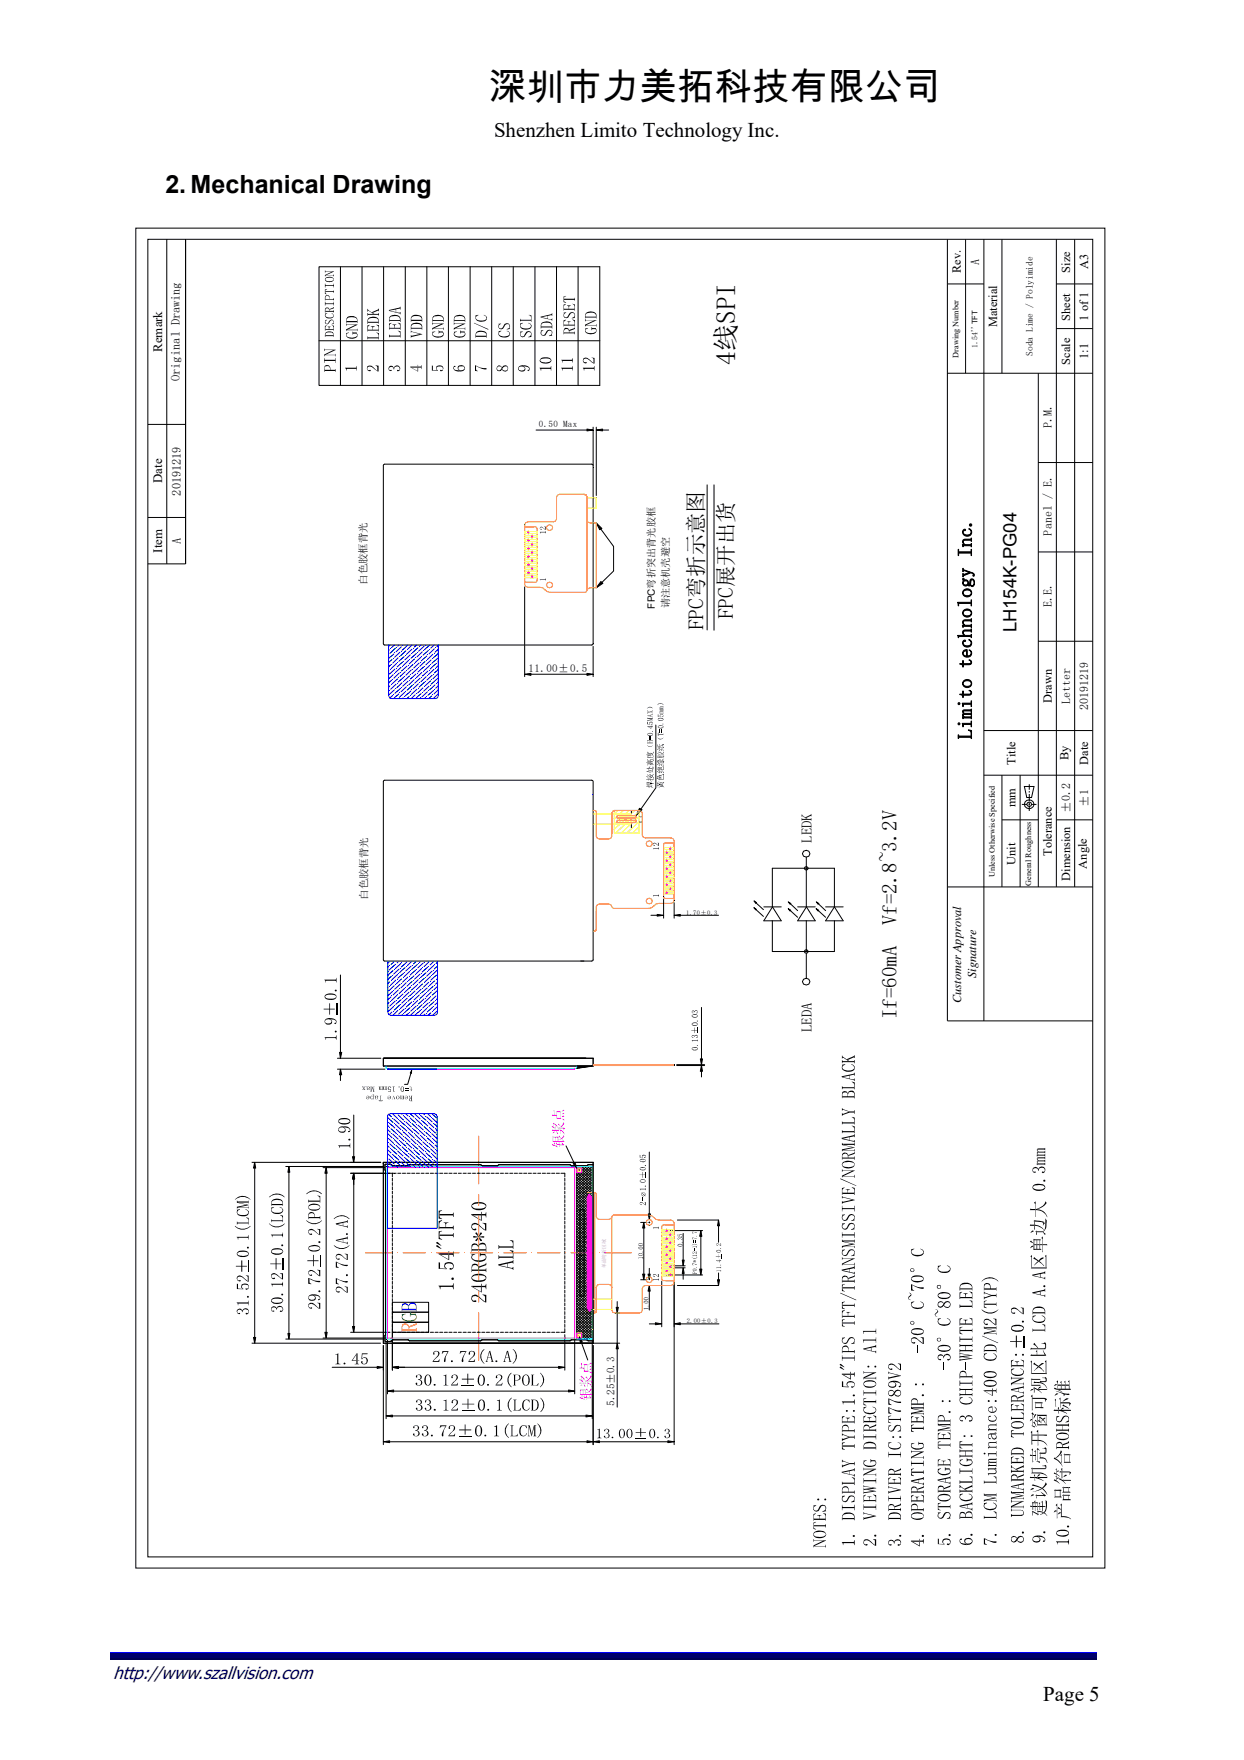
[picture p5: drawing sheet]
<svg xmlns="http://www.w3.org/2000/svg" width="210mm" height="297mm" viewBox="0 0 210 297" stroke-linecap="round" stroke-linejoin="round" font-family="sans-serif">
<defs><g id="words">
<text font-size="6.3" x="82.5" y="16.8">深圳市力美拓科技有限公司</text>
<text font-size="4.6" x="124.1" y="61.6" transform="rotate(-90 124.1 61.6)">4线SPI</text>
<text font-size="4.2" x="27.9" y="32.6">2. Mechanical Drawing</text>
<g font-size="3.6">
<text x="118.7" y="106.4" transform="rotate(-90 118.7 106.4)">FPC弯折示意图</text>
<text x="123.8" y="104.5" transform="rotate(-90 123.8 104.5)">FPC展开出货</text>
</g>
<g font-size="3.5">
<text x="83.4" y="23.2">Shenzhen Limito Technology Inc.</text>
<text x="151.4" y="156.1" transform="rotate(-90 151.4 156.1)">Vf=2.8~3.2V</text>
<text x="151.4" y="172" transform="rotate(-90 151.4 172)">If=60mA</text>
<text x="176.1" y="287.1">Page 5</text>
</g>
<text font-size="3.4" x="164" y="124.8" transform="rotate(-90 164 124.8)">Limito technology Inc.</text>
<text font-size="3.1" x="171.6" y="106.7" transform="rotate(-90 171.6 106.7)">LH154K-PG04</text>
<text font-size="3" fill="#000080" x="19.1" y="283.3">http://www.szallvision.com</text>
<g font-size="2.5">
<text x="137" y="142.2" transform="rotate(-90 137 142.2)">LEDK</text>
<text x="137" y="174.2" transform="rotate(-90 137 174.2)">LEDA</text>
</g>
<g font-size="2.2">
<text x="27.3" y="59.4" transform="rotate(-90 27.3 59.4)">Remark</text>
<text x="27.3" y="81.5" transform="rotate(-90 27.3 81.5)">Date</text>
<text x="27.3" y="93.3" transform="rotate(-90 27.3 93.3)">Item</text>
</g>
<g font-size="2.1">
<text x="162.2" y="46.1" transform="rotate(-90 162.2 46.1)">Rev.</text>
<text x="180.6" y="46" transform="rotate(-90 180.6 46)">Size</text>
<text x="183.7" y="45.4" transform="rotate(-90 183.7 45.4)">A3</text>
<text x="168.3" y="55.2" transform="rotate(-90 168.3 55.2)">Material</text>
<text x="180.6" y="54.1" transform="rotate(-90 180.6 54.1)">Sheet</text>
<text x="183.7" y="54.1" transform="rotate(-90 183.7 54.1)">1 of 1</text>
<text x="30.4" y="64.3" transform="rotate(-90 30.4 64.3)">Original Drawing</text>
<text x="180.6" y="61.6" transform="rotate(-90 180.6 61.6)">Scale</text>
<text x="183.7" y="60.6" transform="rotate(-90 183.7 60.6)">1:1</text>
<text x="30.5" y="83.7" transform="rotate(-90 30.5 83.7)">20191219</text>
<text x="30.5" y="91.8" transform="rotate(-90 30.5 91.8)">A</text>
<text x="177.5" y="118.6" transform="rotate(-90 177.5 118.6)">Drawn</text>
<text x="171.4" y="129.1" transform="rotate(-90 171.4 129.1)">Title</text>
<text x="180.3" y="128.3" transform="rotate(-90 180.3 128.3)">By</text>
<text x="183.7" y="129.1" transform="rotate(-90 183.7 129.1)">Date</text>
<text x="171.4" y="136.3" transform="rotate(-90 171.4 136.3)">mm</text>
<text x="171.4" y="145.9" transform="rotate(-90 171.4 145.9)">Unit</text>
<text x="177.5" y="144.4" transform="rotate(-90 177.5 144.4)">Tolerance</text>
<text x="180.6" y="148.6" transform="rotate(-90 180.6 148.6)">Dimension</text>
<text x="183.5" y="146.6" transform="rotate(-90 183.5 146.6)">Angle</text>
<text x="164.8" y="165.1" transform="rotate(-90 164.8 165.1)">Signature</text>
<text x="162.2" y="169.3" transform="rotate(-90 162.2 169.3)">Customer Approval</text>
</g>
<g font-size="2">
<text x="165.3" y="44.7" transform="rotate(-90 165.3 44.7)">A</text>
<text x="177.5" y="72.3" transform="rotate(-90 177.5 72.3)">P.M.</text>
<text x="177.5" y="90.4" transform="rotate(-90 177.5 90.4)">Panel / E.</text>
<text x="177.5" y="102.4" transform="rotate(-90 177.5 102.4)">E.E.</text>
<text x="180.6" y="118.8" transform="rotate(-90 180.6 118.8)">Letter</text>
<text x="183.7" y="119.8" transform="rotate(-90 183.7 119.8)">20191219</text>
<text x="180.6" y="137.3" transform="rotate(-90 180.6 137.3)">±0.2</text>
<text x="183.7" y="136.2" transform="rotate(-90 183.7 136.2)">±1</text>
</g>
<g font-size="1.8">
<text x="89.2" y="113.4">11.00±0.5</text>
<text x="103.7" y="237.3" transform="rotate(-90 103.7 237.3)">5.25±0.3</text>
</g>
<g font-size="1.7">
<text x="61.9" y="98.7" transform="rotate(-90 61.9 98.7)">白色胶框背光</text>
<text x="110.5" y="102.7" transform="rotate(-90 110.5 102.7)">FPC弯折突出背光胶框</text>
<text x="113" y="102.6" transform="rotate(-90 113 102.6)">请注意机壳避空</text>
<text x="62" y="151.8" transform="rotate(-90 62 151.8)">白色胶框背光</text>
</g>
<text font-size="1.6" x="174.3" y="60" transform="rotate(-90 174.3 60)">Soda Lime / Polyimide</text>
<text font-size="1.5" x="91" y="72.1">0.50 Max</text>
<g font-size="1.4">
<text x="161.8" y="60.4" transform="rotate(-90 161.8 60.4)">Drawing Number</text>
<text x="167.9" y="148" transform="rotate(-90 167.9 148)">Unless Otherwise Specified</text>
<text x="174.1" y="149.5" transform="rotate(-90 174.1 149.5)">General Roughness</text>
</g>
<text font-size="1.3" x="165" y="58.8" transform="rotate(-90 165 58.8)">1.54''TFT</text>
<g font-size="1.1">
<text x="115.8" y="154.3">1.70±0.3</text>
<text x="115.9" y="223.3">2.00±0.3</text>
</g>
<text font-size=".8" x="108.4" y="138.9" transform="rotate(-90 108.4 138.9)">K A</text>
<text font-size=".8" fill="#f0f" x="102.3" y="214" transform="rotate(-90 102.3 214)">单面弯折区域</text>
<g font-size=".3" fill="#f0f">
<text x="97.8" y="197.6" transform="rotate(-90 97.8 197.6)">Ag</text>
<text x="97.8" y="225.5" transform="rotate(-90 97.8 225.5)">Ag</text>
</g>
<g font-size=".3">
<text x="98.8" y="202.1" transform="rotate(-90 98.8 202.1)">134</text>
<text x="98.8" y="221" transform="rotate(-90 98.8 221)">1</text>
</g>
</g></defs>
<path d="M18.6 278.9h166.5" fill="none" stroke="#00f" stroke-width=".25"/>
<path d="M18.6 279.1h166.5v.7h-166.5z" fill="#00006b"/>
<path d="M18.6 280h166.5" fill="none" stroke="#005" stroke-width=".25"/>
<path d="M19.1 7.5h190.8v18.5h-190.8z" fill="#fff"/>
<g fill="none" stroke="#000" stroke-width=".17">
<path d="M22.9 38.5h163.6v226.1h-163.6zM25 40.4h159.4v222.4h-159.4zM28.2 40.4v54.8M31.3 40.4v54.8h-6.3M159.9 47.9h6.2M159.9 40.4v131.9h24.5M163 40.4v22.6M166.1 40.4v131.9M169.1 40.4v22.6M178.3 47.9h6.1M178.3 55.5h6.1M178.3 40.4v109.3"/>
<path d="M181.4 40.4v109.3M25 71.6h6.3M159.9 63h24.5M175.3 63v86.7M175.3 78.1h9.1M25 87.3h6.3M175.3 93.2h9.1M175.3 108.2h9.1M166.1 123.3h18.3M166.1 130.8h18.3M169.1 138.4h6.2M169.1 130.8v18.9"/>
<path d="M172.2 130.8v18.9M172.5 135.8h.8M172.9 132.7h1.6l-.4 1.9h-.8zM173.4 135.5l.3-.1 .3 .1 .1 .3-.1 .2-.3 .1-.3-.1-.1-.2zM173.6 135.8h.3M173.7 132.4v.9M173.7 133.5v.3M173.7 134v1.2M173.7 135.4v.3M173.7 135.9v1M174.1 135.8h.8M178.3 138.4h6.1"/>
<path d="M159.9 149.7h24.5M42.5 196.2h21.8M43 196.2l.2 .9h-.4zM43 197.1v28.6M54.5 197.1h10.5M55.1 197.1l.1 .9h-.4zM55.1 198v26.9M59.2 198h7.7M59.5 195.2h.4l-.2 1zM59.7 198l.2 1h-.4zM59.7 188.2v7M59.7 199v24.9"/>
<path d="M66.2 198v.6M66.2 198.9v.4M66.2 199.6v.5M67.1 198h.6M67.9 198h.6M68.7 198h.5M69.5 198h.5M70.3 198h.5M71.1 198h.5M71.9 198h.5M72.6 198h.6M73.4 198h.6"/>
<path d="M74.2 198h.5M75 198h.5M75.8 198h.5M76.6 198h.5M77.4 198h.5M78.2 198h.5M79 198h.5M79.8 198h.5M80.5 198h.6M81.3 198h.6M82.1 198h.5M82.9 198h.5"/>
<path d="M83.7 198h.5M84.5 198h.5M85.3 198h.5M86 198h.6M86.8 198h.6M87.6 198h.5M88.4 198h.5M89.2 198h.5M90 198h.5M90.8 198h.5M91.5 198h.6M92.3 198h.6"/>
<path d="M93.1 198h.5M93.9 198h.5M94.7 198h.6v.6M95.3 198.9v.4M95.3 199.6v.5M97.3 196.9v29.1M97.3 200l2.7 2.4M97.3 199.6l2.7 2.4M97.3 199.1l2.7 2.4M97.3 198.7l2.7 2.4M97.3 198.2l2.7 2.5M97.3 197.8l2.7 2.4"/>
<path d="M97.3 197.4l2.7 2.4M97.3 196.9l2.7 2.4M97.6 196.9l-.3 .2M97.7 196.9l2.3 2M98.1 196.9l-.8 .6M98.2 196.9l1.8 1.6M98.6 196.9l-1.3 1.1M98.7 196.9l1.3 1.2M99 196.9l-1.7 1.5M99.1 196.9l.9 .7M99.5 196.9l-2.2 2M99.6 196.9l.4 .3"/>
<path d="M100 199.9l-2.7 2.4M100 199.5l-2.7 2.4M100 199.1l-2.7 2.4M100 198.6l-2.7 2.4M100 198.2l-2.7 2.4M100 197.7l-2.7 2.5M100 197.3l-2.7 2.4M100 196.9l-2.7 2.4M66.2 200.3v.5M66.2 201v.5M66.2 201.8v.4M66.2 202.5v.5"/>
<path d="M66.2 203.2v.5M66.2 203.9v.5M66.2 204.7v.4M66.2 205.4v.5M66.2 206.1v.5M66.2 206.8v.5M66.2 207.6v.5M66.2 208.3v.5M66.2 209v.5M66.2 209.7v.5M66.2 210.5v.4M66.2 211.2v.5"/>
<path d="M66.2 211.9v.5M66.2 212.6v.5M66.2 213.4v.4M66.2 214.1v.5M66.2 214.8v.5M66.2 215.5v.5M66.2 216.3v.4M66.2 217v.5M66.2 217.7v.5M66.2 218.5v.4M66.2 219.2v.5M66.2 219.9v.5"/>
<path d="M95.3 200.3v.5M95.3 201v.5M95.3 201.8v.4M95.3 202.5v.5M95.3 203.2v.5M95.3 203.9v.5M95.3 204.7v.4M95.3 205.4v.5M95.3 206.1v.5M95.3 206.8v.5M95.3 207.6v.5M95.3 208.3v.5"/>
<path d="M95.3 209v.5M95.3 209.7v.5M95.3 210.5v.4M95.3 211.2v.5M95.3 211.9v.5M95.3 212.6v.5M95.3 213.4v.4M95.3 214.1v.5M95.3 214.8v.5M95.3 215.5v.5M95.3 216.3v.4M95.3 217v.5"/>
<path d="M95.3 217.7v.5M95.3 218.5v.4M95.3 219.2v.5M95.3 219.9v.5M97.3 220l2.7 2.4M97.3 219.5l2.7 2.5M97.3 219.1l2.7 2.4M97.3 218.7l2.7 2.4M97.3 218.2l2.7 2.5M97.3 217.8l2.7 2.4M97.3 217.4l2.7 2.4M97.3 216.9l2.7 2.4"/>
<path d="M97.3 216.5l2.7 2.4M97.3 216l2.7 2.5M97.3 215.6l2.7 2.4M97.3 215.2l2.7 2.4M97.3 214.8l2.7 2.4M97.3 214.3l2.7 2.4M97.3 213.9l2.7 2.4M97.3 213.5l2.7 2.4M97.3 213l2.7 2.5M97.3 212.6l2.7 2.4M97.3 212.2l2.7 2.4M97.3 211.7l2.7 2.4"/>
<path d="M97.3 211.3l2.7 2.4M97.3 210.8l2.7 2.5M97.3 210.4l2.7 2.4M97.3 210l2.7 2.4M97.3 209.5l2.7 2.4M97.3 209.1l2.7 2.4M97.3 208.7l2.7 2.4M97.3 208.2l2.7 2.5M97.3 207.8l2.7 2.4M97.3 207.4l2.7 2.4M97.3 206.9l2.7 2.5M97.3 206.5l2.7 2.4"/>
<path d="M97.3 206.1l2.7 2.4M97.3 205.6l2.7 2.5M97.3 205.2l2.7 2.4M97.3 204.8l2.7 2.4M97.3 204.3l2.7 2.4M97.3 203.9l2.7 2.4M97.3 203.5l2.7 2.4M97.3 203l2.7 2.4M97.3 202.6l2.7 2.4M97.3 202.1l2.7 2.5M97.3 201.7l2.7 2.4M97.3 201.3l2.7 2.4"/>
<path d="M97.3 200.9l2.7 2.4M97.3 200.4l2.7 2.4M100 219.9l-2.7 2.4M100 219.5l-2.7 2.4M100 219l-2.7 2.4M100 218.6l-2.7 2.4M100 218.2l-2.7 2.4M100 217.7l-2.7 2.5M100 217.3l-2.7 2.4M100 216.9l-2.7 2.4M100 216.4l-2.7 2.4M100 216l-2.7 2.4"/>
<path d="M100 215.5l-2.7 2.5M100 215.1l-2.7 2.4M100 214.7l-2.7 2.4M100 214.2l-2.7 2.5M100 213.8l-2.7 2.4M100 213.4l-2.7 2.4M100 212.9l-2.7 2.4M100 212.5l-2.7 2.4M100 212.1l-2.7 2.4M100 211.6l-2.7 2.5M100 211.2l-2.7 2.4M100 210.8l-2.7 2.4"/>
<path d="M100 210.3l-2.7 2.5M100 209.9l-2.7 2.4M100 209.5l-2.7 2.4M100 209l-2.7 2.4M100 208.6l-2.7 2.4M100 208.2l-2.7 2.4M100 207.7l-2.7 2.4M100 207.3l-2.7 2.4M100 206.9l-2.7 2.4M100 206.4l-2.7 2.5M100 206l-2.7 2.4M100 205.5l-2.7 2.5"/>
<path d="M100 205.1l-2.7 2.4M100 204.7l-2.7 2.4M100 204.3l-2.7 2.4M100 203.8l-2.7 2.4M100 203.4l-2.7 2.4M100 202.9l-2.7 2.5M100 202.5l-2.7 2.4M100 202.1l-2.7 2.4M100 201.6l-2.7 2.4M100 201.2l-2.7 2.4M100 200.8l-2.7 2.4M100 200.3l-2.7 2.5"/>
<path d="M42.5 226.7h21.8M42.8 225.7h.4l-.2 1zM54.5 225.8h10.9M54.8 224.9h.4l-.1 .9zM56.1 230.8h7.6M59.2 224.9h6.6M59.5 223.9h.4l-.2 1zM63.7 230.6l1 .2-1 .1zM64.7 227.1v16.7M65.2 239l1-.2v.3zM65.2 226.4v13M65.4 234.8l1-.2v.3z"/>
<path d="M65.4 226.2v9M66.2 230.8l1.1-.2v.3zM66.2 224.9h.7M66.2 239h32.7M66.2 220.6v.5M66.2 221.4v.4M66.2 222.1v.5M66.2 222.8v.5M66.2 223.5v.5M66.2 224.2v7M66.4 234.8h29.6M67.1 224.9h.6"/>
<path d="M67.3 230.8h27M67.9 224.9h.6M68.7 224.9h.5M69.5 224.9h.5M70.3 224.9h.5M71.1 224.9h.5M71.9 224.9h.5M72.6 224.9h.6M73.4 224.9h.6M74.2 224.9h.5M75 224.9h.5M75.8 224.9h.5"/>
<path d="M76.6 224.9h.5M77.4 224.9h.5M78 233.9h2M78 238.1h2.1M78.2 224.9h.5M79 224.9h.5M79.8 224.9h.5M80.5 224.9h.6M81.3 224.9h.6M82.1 224.9h.5M82.9 224.9h.5M83.7 224.9h.5"/>
<path d="M84.5 224.9h.5M85.3 224.9h.5M86 224.9h.6M86.8 224.9h.6M87.6 224.9h.5M88.4 224.9h.5M89.2 224.9h.5M90 224.9h.5M90.8 224.9h.5M91.5 224.9h.6M92.3 224.9h.6M93.1 224.9h.5"/>
<path d="M93.9 224.9h.5M94.3 230.6l1 .2-1 .1zM95.3 224.2v.7h-.6M95.3 220.6v.5M95.3 221.4v.4M95.3 222.1v.5M95.3 222.8v.5M95.3 223.5v.5M95.3 225.3v5.9M96 234.6l1 .2-1 .1zM97 226.2v9M97.3 225.6l.5 .4"/>
<path d="M97.3 225.2l.9 .8M97.3 224.8l1.4 1.2M97.3 223.4l2.7 2.5M97.3 223l2.7 2.4M97.3 222.6l2.7 2.4M97.3 222.1l2.7 2.5M97.3 221.7l2.7 2.4M97.3 221.3l2.7 2.4M97.3 220.9l2.7 2.3M97.3 220.4l2.7 2.4M97.3 224.3l1.9 1.7M97.3 223.9l2.3 2.1"/>
<path d="M98.9 238.8l1.1 .2-1.1 .1zM100 226.4v13M100 226h-.1M100 225.6l-.5 .4M100 225.1l-1 .9M100 224.7l-1.5 1.3M100 224.2l-2 1.8M100 223.8l-2.4 2.2M100 223.4l-2.7 2.4M100 222.9l-2.7 2.5M100 222.5l-2.7 2.4M100 222.1l-2.7 2.4"/>
<path d="M100 221.6l-2.7 2.4M100 221.2l-2.7 2.4M100 220.7l-2.7 2.5M100 220.3l-2.7 2.4M100.1 227.1v16.7M64.7 243.3l1.1-.1v.3zM65.8 243.3h33.3M77.5 242.4h2M99.1 243.2l1 .1-1 .2z"/>
<circle cx="173.8" cy="135.7" r=".78"/>
</g>
<g fill="#000">
<path d="M43 196.2l.2 .9h-.4zM55.1 197.1l.1 .9h-.4zM59.7 198l.2 1h-.4zM59.5 195.2h.4l-.2 1zM42.8 225.7h.4l-.2 1zM54.8 224.9h.4l-.1 .9zM59.5 223.9h.4l-.2 1zM63.7 230.6l1 .2-1 .1zM65.2 239l1-.2v.3zM65.4 234.8l1-.2v.3zM66.2 230.8l1.1-.2v.3zM94.3 230.6l1 .2-1 .1z"/>
<path d="M96 234.6l1 .2-1 .1zM98.9 238.8l1.1 .2-1.1 .1zM64.7 243.3l1.1-.1v.3zM99.1 243.2l1 .1-1 .2z"/>
<path d="M57.1 193.3h1.7l.2-.1 .1-.2v.8l-.1-.3h-.2h-1.4l-.1 .3z" fill-rule="evenodd"/>
<path d="M57.2 190.4a.55 .55 0 0 0 .5 .6 .55 .55 0 0 0 .6-.6l.1 .3a.62 .62 0 0 1-.8 .5 .62 .62 0 0 1-.4-.8z" fill-rule="evenodd"/>
<path d="M57.2 189a.61 .61 0 0 0 .8 .6 1.12 1.12 0 0 0 1.1-.3v.2a1.57 1.57 0 0 1-1.9 0z" fill-rule="evenodd"/>
<path d="M57.1 190.4a.58 .58 0 0 1 .7-.3 .58 .58 0 0 1 .5 .6l-.1-.2-.4-.2-.5 .1-.1 .3z" fill-rule="evenodd"/>
<path d="M57.1 189a1.62 1.62 0 0 1 2 0v.5a.72 .72 0 0 0-1-.6h-.6l-.3 .4z" fill-rule="evenodd"/>
<path d="M58 190.1a.8 .8 0 0 1 1.1 .9 .77 .77 0 0 0-1.1-.7z" fill-rule="evenodd"/>
<path d="M58.8 190.9l.3-.1v-.1v.3l-.2 .1z" fill-rule="evenodd"/>
<path d="M58.8 192.2h.3v.2h-.3z" fill-rule="evenodd"/>
<path d="M39.7 206.9a1.87 1.87 0 0 0 2.5 0 1.06 1.06 0 0 1-1 .6 1.77 1.77 0 0 1-1.6-.6z" fill-rule="evenodd"/>
<path d="M39.6 202.5a1.75 1.75 0 0 1 2.7 0 2.17 2.17 0 0 0-2.7 0z" fill-rule="evenodd"/>
<path d="M40.7 212.7h.2v.9h.8v.2h-.8v.8h-.2v-.8h-.9v-.2h.9z" fill-rule="evenodd"/>
<path d="M39.9 219.8h1.8l.3-.3v.8l-.1-.3h-.2h-1.5v.3z" fill-rule="evenodd"/>
<path d="M40 215.5l.1 .5h.5v.2a.51 .51 0 0 1-.5-.1 .51 .51 0 0 1-.1-.6z" fill-rule="evenodd"/>
<path d="M40 211.4a.72 .72 0 0 0 1 .6l.7-.1 .2-.3 .1 .2a1.32 1.32 0 0 1-2.1-.2z" fill-rule="evenodd"/>
<path d="M39.9 208.7h1.8l.3-.3v.8l-.3-.3h-1.4l-.1 .3z" fill-rule="evenodd"/>
<path d="M40 204.3a.64 .64 0 0 0 .8 .8 .83 .83 0 0 0 1.1-.5 .63 .63 0 0 1-.2 .6 .63 .63 0 0 1-.7 .1 .76 .76 0 0 1-.8-.2 .76 .76 0 0 1-.2-.8z" fill-rule="evenodd"/>
<path d="M39.9 204.2l.6-.1v.1l-.3 .1-.2 .3z" fill-rule="evenodd"/>
<path d="M40 216.7h.2v.8l.9 .1h-1.1z" fill-rule="evenodd"/>
<path d="M40 206.2l.2 .1h1.6l.1-.1v.4l-.1-.1h-1.6l-.2 .2z" fill-rule="evenodd"/>
<path d="M40 203.7l1.6-.4 .4 .1-1.7 .4-.3 .2z" fill-rule="evenodd"/>
<path d="M40 202.6l.3 .4 1.7 .4-2-.4z" fill-rule="evenodd"/>
<path d="M40.1 215.4a.84 .84 0 0 1 1.1 .3l.6 .6-.2-.1a1.42 1.42 0 0 0-1.4-.7l-.2 .3v-.3z" fill-rule="evenodd"/>
<path d="M40 211.4a1.51 1.51 0 0 1 2 0v.4a.69 .69 0 0 0-1-.5h-.6l-.4 .3z" fill-rule="evenodd"/>
<path d="M40.2 202.8h1.6l.2-.2v.5l-.2-.1h-1.5z" fill-rule="evenodd"/>
<path d="M40.2 203.8h1.6l.2-.2v.4l-.2-.2z" fill-rule="evenodd"/>
<path d="M40.8 216.8l.1 .5 .2 .3-.2-.1a.51 .51 0 0 1-.1-.7z" fill-rule="evenodd"/>
<path d="M40.8 216.8a.68 .68 0 0 1 .8-.1 .68 .68 0 0 1 .4 .7v-.2a.63 .63 0 0 0-1.2-.1z" fill-rule="evenodd"/>
<path d="M41.5 217.4l.2 .1 .3-.3v.2l-.3 .3-.2-.1z" fill-rule="evenodd"/>
<path d="M41.5 204.1l.5 .4v.4a.6 .6 0 0 0-.6-.7z" fill-rule="evenodd"/>
<path d="M41.5 215.2l.5 .1v1h-.2v-.7z" fill-rule="evenodd"/>
<path d="M41.5 205.5h.5v1.2l-.2-1z" fill-rule="evenodd"/>
<path d="M41.7 218.8h.3v.2h-.3z" fill-rule="evenodd"/>
<path d="M41.7 210.4h.3v.3h-.3z" fill-rule="evenodd"/>
<path d="M51.7 206a1.88 1.88 0 0 0 2.6 0 1.21 1.21 0 0 1-1.5 .6l-.5-.1z" fill-rule="evenodd"/>
<path d="M51.7 201.5a1.79 1.79 0 0 1 2.7 0 2.07 2.07 0 0 0-2.7 0z" fill-rule="evenodd"/>
<path d="M51.9 212.7h.9v-.9h.2v.9h.8v.2h-.8v.8h-.2v-.8h-.9z" fill-rule="evenodd"/>
<path d="M52.1 218.8a.56 .56 0 0 0 .5 .6 .56 .56 0 0 0 .6-.6l.1 .2a.66 .66 0 0 1-.6 .6 .66 .66 0 0 1-.7-.6z" fill-rule="evenodd"/>
<path d="M52 215.7l.2 .1 .1 .8 .2 .1h-.5z" fill-rule="evenodd"/>
<path d="M52.1 214.6l.1 .5 .2 .1 .3-.1-.2 .2a.56 .56 0 0 1-.4-.7z" fill-rule="evenodd"/>
<path d="M52.1 210.4a.74 .74 0 0 0 .9 .7l.7-.2 .3-.2a.56 .56 0 0 1-.7 .5 1.02 1.02 0 0 1-1.3-.5z" fill-rule="evenodd"/>
<path d="M52.1 207.6l.1 .6h.5v.2h-.2a.56 .56 0 0 1-.4-.8z" fill-rule="evenodd"/>
<path d="M52.2 204.7a.57 .57 0 0 1 .9 .2l-.1 .5a.49 .49 0 0 0-.3-.7 .49 .49 0 0 0-.6 .5v.6a1.18 1.18 0 0 1 .1-1.1z" fill-rule="evenodd"/>
<path d="M52.1 203.5a1.29 1.29 0 0 1 2 .2l-.1 .3a.54 .54 0 0 0-.7-.7 1.04 1.04 0 0 0-1.2 .5v.2z" fill-rule="evenodd"/>
<path d="M52 202.5l.2 .1 1.8-.1v.4v-.1h-1.9l-.1 .2z" fill-rule="evenodd"/>
<path d="M52.2 214.5a.85 .85 0 0 1 1.1 .3l.6 .6-.2-.2a1.32 1.32 0 0 0-1.5-.6l-.1 .3z" fill-rule="evenodd"/>
<path d="M52.2 207.5a1 1 0 0 1 1.3 .6l.4 .3-.2-.1a1.44 1.44 0 0 0-1.5-.6l-.1 .2z" fill-rule="evenodd"/>
<path d="M52.3 218.6l.7-.2v.3l.2 .1v.2a.59 .59 0 0 0-.6-.4 .59 .59 0 0 0-.5 .4v-.2z" fill-rule="evenodd"/>
<path d="M52.1 210.4a1.31 1.31 0 0 1 2 .3l-.1 .2a.7 .7 0 0 0-1-.6l-.5 .1-.4 .3z" fill-rule="evenodd"/>
<path d="M52.1 205.2l.1 .2h.8l.1-.5v.5h.8l.2-.1v.5l-.2-.2-1.8 .1z" fill-rule="evenodd"/>
<path d="M52.1 203.8a1.27 1.27 0 0 0 1.7 .2l.2-.2a.7 .7 0 0 1-1 .5h-.3a.61 .61 0 0 1-.6-.5z" fill-rule="evenodd"/>
<path d="M52.1 215.7l.9 .4 1 .1v.2l-.8-.1z" fill-rule="evenodd"/>
<path d="M53 218.4l.3 .1a.64 .64 0 0 1 .7 .8 .74 .74 0 0 0-1-.6z" fill-rule="evenodd"/>
<path d="M53.6 219.9h.5v1l-.2-.1-.1-.8z" fill-rule="evenodd"/>
<path d="M53.6 214.3l.5 .1v1l-.2-.1-.1-.8z" fill-rule="evenodd"/>
<path d="M53.6 207.4l.5 .1v.9l-.2-.1-.1-.8z" fill-rule="evenodd"/>
<path d="M53.6 201.8l.5 .1v1.1l-.2-1z" fill-rule="evenodd"/>
<path d="M53.7 219.2l.3-.1v.2l-.2 .2-.1-.2z" fill-rule="evenodd"/>
<path d="M53.8 217.8h.1l.2 .2-.2 .1-.1-.1z" fill-rule="evenodd"/>
<path d="M53.8 209.5h.2l.1 .1-.2 .2-.1-.1z" fill-rule="evenodd"/>
<path d="M56.3 210.2a2.26 2.26 0 0 0 2.7 0 1.8 1.8 0 0 1-2.7 0z" fill-rule="evenodd"/>
<path d="M56.3 205.7a1.8 1.8 0 0 1 2.7 0l-.1 .1a1.85 1.85 0 0 0-2.5 0z" fill-rule="evenodd"/>
<path d="M56.7 217.4l.1 .5h.5v.2l-.1 .1a.51 .51 0 0 1-.5-.3 .51 .51 0 0 1 0-.5z" fill-rule="evenodd"/>
<path d="M56.7 211.8l.1 .5 .2 .2 .2-.1 .1 .2a.5 .5 0 0 1-.6-.2 .5 .5 0 0 1 0-.6z" fill-rule="evenodd"/>
<path d="M56.7 209.3l1.8-.4 .2-.2v.5l-.2-.2-.6 .1v.5v-.4l-1.2 .2z" fill-rule="evenodd"/>
<path d="M56.7 206.5l1.8-.4 .2-.2v.5l-.2-.2-.6 .2v.5v-.5l-1.2 .3z" fill-rule="evenodd"/>
<path d="M56.7 215.7l.2 .2 .1 .7 .2 .2-.5-.1z" fill-rule="evenodd"/>
<path d="M56.7 212.9l.2 .2 .1 .7 .2 .2-.5-.1z" fill-rule="evenodd"/>
<path d="M56.8 217.3a.85 .85 0 0 1 1.1 .3l.6 .6-.6-.5a.62 .62 0 0 0-.6-.4 .62 .62 0 0 0-.6 .4z" fill-rule="evenodd"/>
<path d="M56.8 211.7a.85 .85 0 0 1 1.1 .4l.6 .5-.4-.3a.75 .75 0 0 0-1.4-.2z" fill-rule="evenodd"/>
<path d="M56.7 209.4l1.2 .2v-.5v.5l.6 .1 .2-.1v.4z" fill-rule="evenodd"/>
<path d="M56.7 206.7l.2-.1 1 .3v-.5v.5l.6 .1 .2-.2v.4l-.1-.1z" fill-rule="evenodd"/>
<path d="M56.8 215.7l1.1 .5h.8v.2l-.8-.1-1-.4z" fill-rule="evenodd"/>
<path d="M56.8 212.9l1.1 .5 .8 .1v.1l-.9-.1z" fill-rule="evenodd"/>
<path d="M58.2 217.1l.5 .1v1h-.2v-.9z" fill-rule="evenodd"/>
<path d="M58.2 211.6h.5v1h-.2v-.9z" fill-rule="evenodd"/>
<path d="M58.4 215.1h.3v.2h-.3z" fill-rule="evenodd"/>
<path d="M58.4 208.2h.3v.2h-.3z" fill-rule="evenodd"/>
<path d="M73.7 209.7h.2l.6 .6-.8-.5z" fill-rule="evenodd"/>
<path d="M73.7 210.2h.2l.6 .6-.8-.4-.1-.1z" fill-rule="evenodd"/>
<path d="M74 217h2.2l.2-.1 .1-.3h.1v1h-.1l-.1-.3-.2-.1h-1.7l-.2 .4z" fill-rule="evenodd"/>
<path d="M74 213l.3 .1v1l1.1 .1-1.4-.1z" fill-rule="evenodd"/>
<path d="M74 211.5l1.7 1.1v-1.4h.1v.3h.6l.1-.3h.1v.9h-.1l-.1-.3h-.6v.9l-1.8-1z" fill-rule="evenodd"/>
<path d="M74 211.5h1.7v1.1v-.8h-1.3z" fill-rule="evenodd"/>
<path d="M74 207.8l.3 1.2 .3 .2-.6-.1z" fill-rule="evenodd"/>
<path d="M74 207.8h.6l-.3 .1-.1 .8z" fill-rule="evenodd"/>
<path d="M74 206.1l.6-.2-.5 .6v1h-.1z" fill-rule="evenodd"/>
<path d="M74 204.3l.3 1.2 .3 .3-.6-.1z" fill-rule="evenodd"/>
<path d="M74 204.3h.6l-.3 .2-.1 .8z" fill-rule="evenodd"/>
<path d="M74.1 206.6v.3l.2 .2h.9l.1-.4v.4h1.1l.2-.2v.6l-.2-.2h-2.1l-.2 .1z" fill-rule="evenodd"/>
<path d="M74.2 208.2v.2h2.2l.2-.3v.7l-.2-.2h-2.1l-.1 .1z" fill-rule="evenodd"/>
<path d="M74.2 204.7v.2h2.2l.2-.2v.7h-.1l-.1-.3h-2.2v.2z" fill-rule="evenodd"/>
<path d="M74.9 206.3h.8l-.3 .1-.2 .7-.1-.7z" fill-rule="evenodd"/>
<path d="M75.1 213.3l.1 .6 .2 .2v.1l-.4-.3z" fill-rule="evenodd"/>
<path d="M75.2 213.1a.85 .85 0 0 1 1 0 .85 .85 0 0 1 .3 .9 .76 .76 0 0 0-.5-.8 .76 .76 0 0 0-.9 .4v-.3z" fill-rule="evenodd"/>
<path d="M75.9 214l.4 .1 .2-.4v.3l-.1 .1-.2 .2h-.3z" fill-rule="evenodd"/>
<path d="M76.2 215.7h.4v.3h-.4z" fill-rule="evenodd"/>
<path d="M79.6 218.8l.2 .6 .2 .1h.4v.1l-.1 .1h-.5a.68 .68 0 0 1-.2-.9z" fill-rule="evenodd"/>
<path d="M79.5 217l1.7 1v-1.3h.1v.3h.5l.3-.3v.9l-.2-.3-.6-.1v.9l-1.8-1z" fill-rule="evenodd"/>
<path d="M79.5 217h1.7v1v-.8h-1.3z" fill-rule="evenodd"/>
<path d="M79.7 215.4a.91 .91 0 0 0 1.1 .7 1.17 1.17 0 0 0 1.2-.4 .68 .68 0 0 1-.8 .6 1.32 1.32 0 0 1-1.7-.6z" fill-rule="evenodd"/>
<path d="M79.7 211.9a.89 .89 0 0 0 1.2 .8l.7-.1 .3-.2 .1-.2v.3a1.61 1.61 0 0 1-2.5-.2z" fill-rule="evenodd"/>
<path d="M79.5 211.7h.7l-.4 .2-.1 .3z" fill-rule="evenodd"/>
<path d="M79.6 206.7l.2 .6 .2 .2 .4-.1-.1 .2-.1 .1a.67 .67 0 0 1-.6-1z" fill-rule="evenodd"/>
<path d="M79.5 204.9l1.7 1v-1.4h.1v.4h.6l.2-.3v.9l-.2-.3-.6-.1v.9l-1.8-1z" fill-rule="evenodd"/>
<path d="M79.5 204.9h1.7v1v-.8h-1.3z" fill-rule="evenodd"/>
<path d="M79.7 203.3a.72 .72 0 0 0 .9 .7 1.3 1.3 0 0 0 1.4-.5 .71 .71 0 0 1-.8 .7h-.8a.99 .99 0 0 1-.9-.7z" fill-rule="evenodd"/>
<path d="M79.7 213.4a.7 .7 0 0 1 1.1 .3l-.1 .6-.1-.7a.69 .69 0 0 0-.8 0l-.2 1.1z" fill-rule="evenodd"/>
<path d="M79.7 210l.3-.2 .5 .1 .2 .4v.5v-.3a.59 .59 0 0 0-.9-.3l-.2 1.1v-1.2z" fill-rule="evenodd"/>
<path d="M79.7 218.7a.93 .93 0 0 1 1.3 .3l.9 .8-.3-.2a1.89 1.89 0 0 0-1.8-.8l-.1 .4-.1-.4z" fill-rule="evenodd"/>
<path d="M79.7 206.5a1.08 1.08 0 0 1 1.5 .5l.7 .7-1.1-.9a.68 .68 0 0 0-1.1 .3l-.1-.4z" fill-rule="evenodd"/>
<path d="M79.7 215.4a1.9 1.9 0 0 1 2.3 0v.6a.55 .55 0 0 0-.6-.7l-.4-.1a1.13 1.13 0 0 0-1.3 .5z" fill-rule="evenodd"/>
<path d="M79.7 214v.2l1 .1 .1-.6v.6h1.1l.2-.2v.6l-.2-.2h-2.1l-.1 .1z" fill-rule="evenodd"/>
<path d="M79.7 210.6l.1 .2h.9v-.5l.1 .5h1.1l.1-.1v.5l-.1-.1h-2.1l-.1 .1z" fill-rule="evenodd"/>
<path d="M79.7 203.3a1.93 1.93 0 0 1 2.3 0v.5a.85 .85 0 0 0-1.2-.7l-.7 .1-.4 .3z" fill-rule="evenodd"/>
<path d="M79.9 208.6l.9 .2-.9 .1z" fill-rule="evenodd"/>
<path d="M80.3 208h.2l.3 .8 .5 .4v.2h-.2l-.3-.7-.5-.5z" fill-rule="evenodd"/>
<path d="M80.8 208.7l-.2 .6-.1 .1h-.2v-.1z" fill-rule="evenodd"/>
<path d="M80.9 210a.68 .68 0 0 1 .8-.2 .68 .68 0 0 1 .4 .6v.9l-.1-.8a.63 .63 0 0 0-.6-.5 .63 .63 0 0 0-.6 .5l-.1-.2z" fill-rule="evenodd"/>
<path d="M80.8 213.8l1.1-.4 .2-.3v.4l-1.3 .5z" fill-rule="evenodd"/>
<path d="M81.1 208l.3 .1-.6 .7z" fill-rule="evenodd"/>
<path d="M80.8 208.7l.8-.1 .1 .1-.1 .2z" fill-rule="evenodd"/>
<path d="M81 211.4l.2 .2h.8l-.1 .3-.6-.1-.3 .3z" fill-rule="evenodd"/>
<path d="M81.4 218.5h.7v1.3h-.2v-.1v-.8z" fill-rule="evenodd"/>
<path d="M81.4 206.4h.7v1.3h-.2v-.2v-.7z" fill-rule="evenodd"/>
<path d="M81.9 211.6v.2a.57 .57 0 0 1 .1 .7z" fill-rule="evenodd"/>
<path d="M84.1 213.4l2.3-.5 .3-.2v.6l-.2-.2-.8 .2-.1 .5v-.5l-1.4 .3z" fill-rule="evenodd"/>
<path d="M84.1 211.9l.2 .2h2.1l.2-.2v.5l-.2-.1h-2.1l-.2 .2z" fill-rule="evenodd"/>
<path d="M84.1 210.1l.2 .3h2.1l.2-.2v.5l-.2-.1h-2.1l-.2 .2z" fill-rule="evenodd"/>
<path d="M84.2 213.6h.2l1.2 .2 .1-.5v.5l.7 .2 .3-.2v.5l-.3-.2z" fill-rule="evenodd"/>
<path d="M86.1 211l.6 .1v1.4l-.1-.9a.59 .59 0 0 0-.6-.5z" fill-rule="evenodd"/>
<path d="M86.1 209.3l.6 .1v1.4l-.1-.9a.63 .63 0 0 0-.6-.6z" fill-rule="evenodd"/>
<path d="M40 221.1l.1 .4 .1 .1h.3v.1l-.1 .1-.3-.1-.2-.4z" fill-rule="evenodd"/>
<path d="M40 221.1l.4-.2h.3l.2 .3a.57 .57 0 0 1 .7-.4 .57 .57 0 0 1 .4 .8 .55 .55 0 0 0-.5-.6 .55 .55 0 0 0-.6 .4l-.1-.3-.4-.1-.2 .1-.2 .3z" fill-rule="evenodd"/>
<path d="M41.5 221.6h.3l.2-.2-.1 .3-.2 .1h-.2z" fill-rule="evenodd"/>
<path d="M52.1 220.1l.1 .5 .2 .1h.3v.2h-.2a.53 .53 0 0 1-.4-.8z" fill-rule="evenodd"/>
<path d="M52.2 220a1.21 1.21 0 0 1 1.4 .6l.3 .3-.2-.1a1.32 1.32 0 0 0-1.5-.6l-.1 .2z" fill-rule="evenodd"/>
<path d="M56.6 228.5l.5-.1v1.6l.4 .3h-.9l.3-.3v-1.4z" fill-rule="evenodd"/>
<path d="M58 230h.1l.2 .1-.3 .2z" fill-rule="evenodd"/>
<path d="M60.2 228.4h.1l-.8 1.2h1.1l-.3 .1 .1 .5 .2 .1h-.7l.2-.1 .1-.5h-.8z" fill-rule="evenodd"/>
<path d="M60.3 228.4v1.2h-.8h.7v-1z" fill-rule="evenodd"/>
<path d="M61 229.8h.2v.2l.1 .2h.2h-.4l-.2-.2z" fill-rule="evenodd"/>
<path d="M61 229.4a.65 .65 0 0 1 .8-.3l-.5 .1-.1 .2z" fill-rule="evenodd"/>
<path d="M61.5 229.2l.3-.1a.64 .64 0 0 1 .2 .8 .64 .64 0 0 1-.8 .3 .55 .55 0 0 0 .7-.4 .55 .55 0 0 0-.4-.6z" fill-rule="evenodd"/>
<path d="M61.1 228.4h1l-.1 .2h-.8l-.2 .8z" fill-rule="evenodd"/>
<path d="M70.2 233.4h.2v.3l.3 .1h-.4l-.2-.2z" fill-rule="evenodd"/>
<path d="M70.3 237.6h.1v.2l.3 .2h-.3l-.2-.2z" fill-rule="evenodd"/>
<path d="M70.3 232.1l.4-.1h.3l-.5 .1-.2 .4-.1-.1z" fill-rule="evenodd"/>
<path d="M70.3 236.3l.3-.1h.4l-.5 .1-.1 .4-.2-.1z" fill-rule="evenodd"/>
<path d="M70.6 232.1l.4-.1 .2 .3-.1 .4-.3 .1a.54 .54 0 0 1 .4 .8 .54 .54 0 0 1-.8 .2 .48 .48 0 0 0 .7-.4 .48 .48 0 0 0-.6-.5l.4-.2 .1-.2-.1-.3z" fill-rule="evenodd"/>
<path d="M70.7 236.3h.4l.1 .3v.3l-.3 .2 .2 .1a.56 .56 0 0 1 .1 .8 .56 .56 0 0 1-.8 0l.6-.1 .1-.2-.1-.5-.4-.1v-.1h.3l.1-.3v-.3z" fill-rule="evenodd"/>
<path d="M71.7 237.6h.2v.2l.3 .2h-.3l-.2-.2z" fill-rule="evenodd"/>
<path d="M71.8 236.3l.4-.1h.3l-.5 .1-.1 .4-.2-.1z" fill-rule="evenodd"/>
<path d="M72 232l.5 .1a.55 .55 0 0 0-.6 .7 .83 .83 0 0 0 .3 1 .62 .62 0 0 1-.6-.9l.1-.5z" fill-rule="evenodd"/>
<path d="M72.2 232.1a.9 .9 0 0 1 .5 1.4 .51 .51 0 0 1-.7 .3 .46 .46 0 0 0 .6-.4 1.25 1.25 0 0 0-.4-1.3z" fill-rule="evenodd"/>
<path d="M72.2 236.3h.4l.1 .3v.3l-.3 .2 .2 .1a.56 .56 0 0 1 .1 .8 .56 .56 0 0 1-.8 0 .52 .52 0 0 0 .6-.1 .52 .52 0 0 0 0-.7l-.4-.1v-.1l.4-.1v-.2v-.3z" fill-rule="evenodd"/>
<path d="M73.3 237.8h.2v.3h-.2z" fill-rule="evenodd"/>
<path d="M73.2 228.2a.59 .59 0 0 1 .7-.2l-.5 .1-.1 .2 .1 .2-.2 .1-.1-.1z" fill-rule="evenodd"/>
<path d="M73.6 228.1h.4a.88 .88 0 0 1-.5 1.2l-.5 .4 .2-.2a1.4 1.4 0 0 0 .7-1.3z" fill-rule="evenodd"/>
<path d="M73 229.7h.9l.3-.3-.1 .4h-1.1z" fill-rule="evenodd"/>
<path d="M74.8 232.2l.5-.2v1.6l.4 .2h-.9l.4-.2v-1.3z" fill-rule="evenodd"/>
<path d="M74.9 236.3l.5-.1v1.6v.2l.3 .1h-.8l.3-.3v-1.3z" fill-rule="evenodd"/>
<path d="M75.6 228.2l.1-.1-.5 .9v.8h-.2a2.69 2.69 0 0 1 .6-1.6z" fill-rule="evenodd"/>
<path d="M74.7 228l1 .1-.7 .1-.4 .3z" fill-rule="evenodd"/>
<path d="M76.1 229.6h.3v.2h-.3z" fill-rule="evenodd"/>
<path d="M76.3 232.1l.4-.1h.3l-.5 .1-.2 .5-.1-.1z" fill-rule="evenodd"/>
<path d="M76.4 236.3l.7-.1-.6 .1v.4l-.2 .1-.1-.1z" fill-rule="evenodd"/>
<path d="M76.7 232.1l.3-.1a.5 .5 0 0 1 .3 .5 .5 .5 0 0 1-.3 .4l-.9 .8 .6-.6a.55 .55 0 0 0 .4-.5 .55 .55 0 0 0-.4-.5z" fill-rule="evenodd"/>
<path d="M76.7 236.3l.4-.1a.53 .53 0 0 1-.1 1l-.7 .7h-.1l.8-.9 .1-.6z" fill-rule="evenodd"/>
<path d="M76.1 233.7l1-.1 .2-.2-.1 .4h-1.1z" fill-rule="evenodd"/>
<path d="M76.2 237.9h.8l.3-.3v.5h-1.1z" fill-rule="evenodd"/>
<path d="M78.6 228.2l.1-.1a2.24 2.24 0 0 0-.5 1.7h-.2a2.69 2.69 0 0 1 .6-1.6z" fill-rule="evenodd"/>
<path d="M77.7 228l1 .1-.7 .1-.4 .3z" fill-rule="evenodd"/>
<path d="M78 232.7h.9v-.9h.1v.9h1v.1h-1v.8h-.1v-.8h-.9z" fill-rule="evenodd"/>
<path d="M78 236.9h.9v-.8h.2v.8h1v.1h-1v.8h-.2v-.8h-.9z" fill-rule="evenodd"/>
<path d="M79.2 228.2a.63 .63 0 0 1 .7-.2l-.5 .1-.2 .5h-.1z" fill-rule="evenodd"/>
<path d="M79.6 228.1l.3-.1a.51 .51 0 0 1 0 1l-.8 .7 .5-.6a.53 .53 0 0 0 .4-.5 .53 .53 0 0 0-.4-.5z" fill-rule="evenodd"/>
<path d="M79.1 229.7h.8l.3-.3-.1 .4h-1z" fill-rule="evenodd"/>
<path d="M81 232l.5 .1a.6 .6 0 0 0-.6 .7 .81 .81 0 0 0 .4 1h-.3a1.24 1.24 0 0 1 0-1.8z" fill-rule="evenodd"/>
<path d="M81 236.2h.5a.61 .61 0 0 0-.6 .8 .87 .87 0 0 0 .4 1 .62 .62 0 0 1-.6-.9l.1-.6z" fill-rule="evenodd"/>
<path d="M81.3 232.1a.9 .9 0 0 1 .4 1.4 .52 .52 0 0 1-.7 .3h.3a1.21 1.21 0 0 0 0-1.7z" fill-rule="evenodd"/>
<path d="M81.3 236.3a.6 .6 0 0 1 .6 .8v.3a.62 .62 0 0 1-.9 .6 .59 .59 0 0 0 .6-.7 .83 .83 0 0 0-.3-1z" fill-rule="evenodd"/>
<path d="M81.5 227.8h.3a1.5 1.5 0 0 0 0 2.3 1.11 1.11 0 0 1-.7-1.4z" fill-rule="evenodd"/>
<path d="M82.2 233.6h.3v.2h-.3z" fill-rule="evenodd"/>
<path d="M82.3 237.8h.2v.3h-.2z" fill-rule="evenodd"/>
<path d="M82.6 228l-.2 1.1 .5 .1h-.6l-.1 .5 .2 .1h-.5l.2-.1z" fill-rule="evenodd"/>
<path d="M82.6 228h.1l.5 1.7 .2 .1h-.5h.1l-.1-.6-.5-.1h.5z" fill-rule="evenodd"/>
<path d="M83.7 229.6h.2v.2h-.2z" fill-rule="evenodd"/>
<path d="M83.7 232.2l.5-.2h.3l-.5 .1-.1 .5h-.2z" fill-rule="evenodd"/>
<path d="M83.9 236.3l.5-.1v1.6v.2l.3 .1h-.8l.3-.3v-1.3z" fill-rule="evenodd"/>
<path d="M84.2 232.1h.5a.71 .71 0 0 1-.4 1.1l-.6 .5 .7-.8a.46 .46 0 0 0 .2-.5 .46 .46 0 0 0-.4-.3z" fill-rule="evenodd"/>
<path d="M83.7 233.7l1-.1v-.2h.1l-.1 .4h-1z" fill-rule="evenodd"/>
<path d="M85.6 228v.2l-.3 .9 .6 .1h-.6l-.1 .5 .2 .1h-.5l.2-.1z" fill-rule="evenodd"/>
<path d="M85.6 228h.1l.5 1.7 .2 .1h-.5l.1-.1-.1-.5-.6-.1h.6z" fill-rule="evenodd"/>
<path d="M86.1 231.8l.3-.1a1.54 1.54 0 0 0 0 2.4 1.21 1.21 0 0 1-.7-1.5z" fill-rule="evenodd"/>
<path d="M86.2 236l.2-.1a1.53 1.53 0 0 0 0 2.4 1.36 1.36 0 0 1-.2-2.3z" fill-rule="evenodd"/>
<path d="M86.5 227.8l.1-.1a1.49 1.49 0 0 1 0 2.5l-.1-.1a1.53 1.53 0 0 0 0-2.3z" fill-rule="evenodd"/>
<path d="M86.7 232.1h.5l-.2 .1v.7l.5 .1h-.5v.7l.1 .1h-.5l.2-.1v-1.5z" fill-rule="evenodd"/>
<path d="M86.6 236.2h.6l-.2 .2v1.5l.1 .1h-.4l.1-.1v-1.5z" fill-rule="evenodd"/>
<path d="M86.6 232l1 .1a.48 .48 0 0 1 .3 .4 .48 .48 0 0 1-.4 .5l-.5-.1a.53 .53 0 0 0 .7-.4l-.1-.3-.2-.1z" fill-rule="evenodd"/>
<path d="M86.6 238h.8l.3-.1 .2-.3-.1 .5z" fill-rule="evenodd"/>
<path d="M88.3 232.2l.2-.1h.3a1.07 1.07 0 0 0-.4 1.4l.4 .3a.93 .93 0 0 1-.6-1.4z" fill-rule="evenodd"/>
<path d="M88.5 232.1a.63 .63 0 0 1 .7 0 .63 .63 0 0 1 .2 .6 .92 .92 0 0 1-.6 1.2l-.3-.1a.65 .65 0 0 0 .7-.9 .67 .67 0 0 0-.7-.8z" fill-rule="evenodd"/>
<path d="M88.3 236.5l.5-.3h.4a.93 .93 0 0 0-.9 .7 .93 .93 0 0 0 .4 1l.2 .1h-.3a1.12 1.12 0 0 1-.3-1.5z" fill-rule="evenodd"/>
<path d="M88.9 236.3l.4-.1 .1 .5-.2-.3z" fill-rule="evenodd"/>
<path d="M88.6 238a.9 .9 0 0 0 .8-.4 .61 .61 0 0 1-.8 .4z" fill-rule="evenodd"/>
<path d="M89.7 236.3h.4l-.1 .1v1.5l.1 .1h-.4h.1z" fill-rule="evenodd"/>
<path d="M89.6 236.2a.93 .93 0 0 1 1.3 .8 .89 .89 0 0 1-.3 .9 .89 .89 0 0 1-1 .1 .94 .94 0 0 0 1.1-.4 .94 .94 0 0 0-.1-1.1l-.3-.2z" fill-rule="evenodd"/>
<path d="M89.6 232h.6l-.2 .2 .1 1.6h-.4h.1v-1.7z" fill-rule="evenodd"/>
<path d="M89.6 233.8l1.1-.1 .2-.3-.1 .4z" fill-rule="evenodd"/>
<path d="M91.2 231.7a1.4 1.4 0 0 1-.1 2.4 1.73 1.73 0 0 0 .1-2.4z" fill-rule="evenodd"/>
<path d="M91.2 235.9a1.46 1.46 0 0 1 0 2.4 1.74 1.74 0 0 0 0-2.4z" fill-rule="evenodd"/>
<path d="M69.8 242h.2l-.1 .2 .3 .2-.4-.1-.1-.2z" fill-rule="evenodd"/>
<path d="M69.8 240.7l.3-.2 .4 .1h-.5v.4h-.2l-.1-.1z" fill-rule="evenodd"/>
<path d="M70.2 240.6h.3l.2 .3v.3l-.3 .2a.55 .55 0 0 1 .4 .8 .55 .55 0 0 1-.8 .2l.5-.1 .1-.4v-.3l-.5-.1 .3-.2 .1-.3v-.3z" fill-rule="evenodd"/>
<path d="M71.2 242h.3l-.1 .2 .3 .2-.3-.1z" fill-rule="evenodd"/>
<path d="M71.3 240.7l.3-.2 .4 .1h-.5v.4h-.1l-.2-.1z" fill-rule="evenodd"/>
<path d="M71.7 240.6h.3l.2 .3v.3l-.3 .2 .3 .1a.56 .56 0 0 1 0 .8 .56 .56 0 0 1-.8 .1l.6-.1 .1-.3v-.4l-.5-.1 .3-.2 .2-.3-.1-.3z" fill-rule="evenodd"/>
<path d="M72.8 242.2h.2v.2h-.2z" fill-rule="evenodd"/>
<path d="M75.2 240.7l.2-.1-.5 .8-.1 1h-.2v-.4z" fill-rule="evenodd"/>
<path d="M74.3 240.6h1.1l-.8 .1-.4 .3z" fill-rule="evenodd"/>
<path d="M75.9 240.6h.7l-.6 .1-.1 .5-.2-.2z" fill-rule="evenodd"/>
<path d="M76.2 240.6l.5 .1a.69 .69 0 0 1-.4 1l-.6 .6 .2-.2a1.4 1.4 0 0 0 .7-1.4z" fill-rule="evenodd"/>
<path d="M75.7 242.3h.8l.3-.3v.4h-1.1z" fill-rule="evenodd"/>
<path d="M77.5 241.3h.9v-.9h.2v.9h.9v.1h-.9v.7h-.2v-.7h-.9z" fill-rule="evenodd"/>
<path d="M80.5 240.6h.5a.6 .6 0 0 0-.6 .7 .8 .8 0 0 0 .4 1 .62 .62 0 0 1-.6-.8l.1-.5z" fill-rule="evenodd"/>
<path d="M80.8 240.6a.66 .66 0 0 1 .6 .9v.3a.65 .65 0 0 1-.9 .6 .57 .57 0 0 0 .7-.8l-.1-.7z" fill-rule="evenodd"/>
<path d="M81.8 242.2h.2v.2h-.2z" fill-rule="evenodd"/>
<path d="M83.4 240.7l.5-.2v1.7v.1l.3 .1h-.8l.3-.1v-.1v-1.3z" fill-rule="evenodd"/>
<path d="M85.7 240.4l.2-.1a1.53 1.53 0 0 0 0 2.3 1.16 1.16 0 0 1-.7-1.4z" fill-rule="evenodd"/>
<path d="M86.1 240.6h.6l-.2 .1v1.6h.1h-.4h.1v-1.6z" fill-rule="evenodd"/>
<path d="M86.1 242.3h.8h.3l.2-.3v.4z" fill-rule="evenodd"/>
<path d="M88 240.6h.7a.82 .82 0 0 0-.8 1.2 .57 .57 0 0 0 .5 .5 .62 .62 0 0 1-.7-.2 .62 .62 0 0 1 0-.6 .95 .95 0 0 1 .3-.9z" fill-rule="evenodd"/>
<path d="M88.4 240.6l.4-.1 .2 .5h-.1l-.2-.3z" fill-rule="evenodd"/>
<path d="M88.1 242.4l.6-.2 .2-.3h.1l-.2 .3a.61 .61 0 0 1-.7 .2z" fill-rule="evenodd"/>
<path d="M89.2 240.7l.1 .2v1.4l.2 .1h-.4l.1-.1z" fill-rule="evenodd"/>
<path d="M89.1 240.6h.3l.3 1.4v.4l-.4-1.5z" fill-rule="evenodd"/>
<path d="M90.2 240.8l.2-.1v1.6l.1 .1h-.5l.2-.1z" fill-rule="evenodd"/>
<path d="M90.1 240.6h.4l-.3 .2-.5 1.6z" fill-rule="evenodd"/>
<path d="M90.7 240.2a1.48 1.48 0 0 1 0 2.5 1.8 1.8 0 0 0 0-2.5z" fill-rule="evenodd"/>
<circle cx="73.4" cy="233.7" r=".17"/>
</g>
<path d="M42 212.7h.1v1.9h-.1zM54 211.8h.1v1.9h-.1z" fill="#000"/>
<path d="M100.4 201.3v20.3h-1.3v-20.3" fill="none" stroke="#ff7e00" stroke-width=".17"/>
<path d="M80.8 191.7v8.1M80.8 201.6v1.8M80.8 205.2v10.9M80.8 218v1.8M80.8 221.6v8" fill="none" stroke="#f00" stroke-width=".17"/>
<path d="M65.2 196.9h34.8v29.1h-34.8z" fill="none" stroke="#0ff" stroke-width=".17"/>
<path d="M97.3 225h.9z" fill="#ff0"/>
<path d="M97.3 225h.9z" fill="none" stroke="#ff0" stroke-width=".17"/>
<path d="M97.3 225l.9 .8h-.9z" fill="#ff0"/>
<path d="M97.3 225l.9 .8h-.9z" fill="none" stroke="#ff0" stroke-width=".17"/>
<path d="M97.3 225h.9v.8z" fill="#ff0"/>
<path d="M97.3 225h.9v.8z" fill="none" stroke="#ff0" stroke-width=".17"/>
<path d="M97.3 225.8h.9z" fill="#ff0"/>
<path d="M97.3 225.8h.9z" fill="none" stroke="#ff0" stroke-width=".17"/>
<path d="M97.3 197.1h.9z" fill="#ff0"/>
<path d="M97.3 197.1h.9z" fill="none" stroke="#ff0" stroke-width=".17"/>
<path d="M97.3 197.1l.9 .1h-.9z" fill="#ff0"/>
<path d="M97.3 197.1l.9 .1h-.9z" fill="none" stroke="#ff0" stroke-width=".17"/>
<path d="M97.3 197.1h.9v.1z" fill="#ff0"/>
<path d="M97.3 197.1h.9v.1z" fill="none" stroke="#ff0" stroke-width=".17"/>
<path d="M97.9 197.2l.3 .5h-.3z" fill="#ff0"/>
<path d="M97.9 197.2l.3 .5h-.3z" fill="none" stroke="#ff0" stroke-width=".17"/>
<path d="M97.9 197.2h.3v.5z" fill="#ff0"/>
<path d="M97.9 197.2h.3v.5z" fill="none" stroke="#ff0" stroke-width=".17"/>
<path d="M97.3 197.2l.3 .5h-.3z" fill="#ff0"/>
<path d="M97.3 197.2l.3 .5h-.3z" fill="none" stroke="#ff0" stroke-width=".17"/>
<path d="M97.3 197.2h.3v.5z" fill="#ff0"/>
<path d="M97.3 197.2h.3v.5z" fill="none" stroke="#ff0" stroke-width=".17"/>
<path d="M97.3 197.7l.9 .2h-.9z" fill="#ff0"/>
<path d="M97.3 197.7l.9 .2h-.9z" fill="none" stroke="#ff0" stroke-width=".17"/>
<path d="M97.3 197.7h.9v.2z" fill="#ff0"/>
<path d="M97.3 197.7h.9v.2z" fill="none" stroke="#ff0" stroke-width=".17"/>
<path d="M97.3 197.9h.9z" fill="#ff0"/>
<path d="M97.3 197.9h.9z" fill="none" stroke="#ff0" stroke-width=".17"/>
<path d="M65.4 197.1h31.6v28.7h-31.6zM97.3 197.1h.9v.8h-.9zM97.3 197.9h.1M97.3 225h.9v.8h-.9zM97.3 225.8h.1" fill="none" stroke="#f0f" stroke-width=".17"/>
<g fill="none" stroke="#000" stroke-width=".17">
<path d="M66.2 219.8h6.1v1.7h-6.1zM97.9 204.1h.7v14.7h-.7zM97.9 218.8h.1M99.1 219.9l.8 .1zM99.1 219.8l.8 .1zM99.1 219.9h.1M99.1 219.6h.8v.2h-.8zM99.1 219.8h.1M99.1 219.5l.8 .1zM99.1 219.6h.1M99.1 219.4l.8 .1zM99.1 219.5h.1"/>
<path d="M99.1 219.2h.8v.1h-.8zM99.1 219.3h.1M99.1 219.1l.8 .1zM99.1 219.2h.1M99.1 218.9l.8 .1zM99.1 219h.1M99.1 218.8h.8v.1h-.8zM99.1 218.9h.1M99.1 218.7l.8 .1zM99.1 218.8h.1M99.1 218.5l.8 .1zM99.1 218.6h.1"/>
<path d="M99.1 218.4h.8v.1h-.8zM99.1 218.5h.1M99.1 218.2l.8 .1zM99.1 218.3h.1M99.1 218.1l.8 .1zM99.1 218.2h.1M99.1 218h.8zM99.1 218h.1M99.1 217.8l.8 .1zM99.1 217.9h.1M99.1 217.7l.8 .1zM99.1 217.8h.1"/>
<path d="M99.1 217.5l.8 .1zM99.1 217.6h.1M99.1 217.4h.8v.1h-.8zM99.1 217.5h.1M99.1 217.3h.8zM99.1 217.3h.1M99.1 217.1l.8 .1zM99.1 217.2h.1M99.1 217h.8v.1h-.8zM99.1 217.1h.1M99.1 216.8l.8 .1zM99.1 216.9h.1"/>
<path d="M99.1 216.7l.8 .1zM99.1 216.8h.1M99.1 216.5h.8v.2h-.8zM99.1 216.7h.1M99.1 216.4l.8 .1zM99.1 216.5h.1M99.1 216.3h.8zM99.1 216.3h.1M99.1 216.1h.8v.1h-.8zM99.1 216.2h.1M99.1 216l.8 .1zM99.1 216.1h.1"/>
<path d="M99.1 215.8l.8 .1zM99.1 215.9h.1M99.1 215.7h.8v.1h-.8zM99.1 215.8h.1M99.1 215.6h.8v.1h-.8zM99.1 215.7h.1M99.1 215.4l.8 .1zM99.1 215.5h.1M99.1 215.3h.8zM99.1 215.3h.1M99.1 215.1h.8v.1h-.8zM99.1 215.2h.1"/>
<path d="M99.1 215l.8 .1zM99.1 215.1h.1M99.1 214.8l.8 .1zM99.1 214.9h.1M99.1 214.7h.8v.1h-.8zM99.1 214.8h.1M99.1 214.6l.8 .1zM99.1 214.7h.1M99.1 214.4l.8 .1zM99.1 214.5h.1M99.1 214.3h.8v.1h-.8zM99.1 214.4h.1"/>
<path d="M99.1 214.1h.8v.1h-.8zM99.1 214.2h.1M99.1 214l.8 .1zM99.1 214.1h.1M99.1 213.8h.8v.2h-.8zM99.1 214h.1M99.1 213.7h.8v.1h-.8zM99.1 213.8h.1M99.1 213.6l.8 .1zM99.1 213.7h.1M99.1 213.4h.8v.2h-.8zM99.1 213.6h.1"/>
<path d="M99.1 213.3h.8v.1h-.8zM99.1 213.4h.1M99.1 213.1h.8v.2h-.8zM99.1 213.3h.1M99.1 213l.8 .1zM99.1 213.1h.1M99.1 212.9h.8v.1h-.8zM99.1 213h.1M99.1 212.7h.8v.1h-.8zM99.1 212.8h.1M99.1 212.6l.8 .1zM99.1 212.7h.1"/>
<path d="M99.1 212.4h.8v.2h-.8zM99.1 212.6h.1M99.1 212.3h.8v.1h-.8zM99.1 212.4h.1M99.1 212.2h.8v.1h-.8zM99.1 212.3h.1M99.1 212h.8v.1h-.8zM99.1 212.1h.1M99.1 211.9h.8v.1h-.8zM99.1 212h.1M99.1 211.7h.8v.1h-.8zM99.1 211.8h.1"/>
<path d="M99.1 211.6h.8v.1h-.8zM99.1 211.7h.1M99.1 211.5h.8v.1h-.8zM99.1 211.6h.1M99.1 211.3h.8v.1h-.8zM99.1 211.4h.1M99.1 211.2h.8v.1h-.8zM99.1 211.3h.1M99.1 211.1h.8zM99.1 211.1h.1M99.1 210.9h.8v.1h-.8zM99.1 211h.1"/>
<path d="M99.1 210.7h.8v.1h-.8zM99.1 210.8h.1M99.1 210.6l.8 .1zM99.1 210.7h.1M99.1 210.5h.8v.1h-.8zM99.1 210.6h.1M99.1 210.3h.8v.1h-.8zM99.1 210.4h.1M99.1 210.2h.8v.1h-.8zM99.1 210.3h.1M99.1 210.1h.8zM99.1 210.1h.1"/>
<path d="M99.1 209.9h.8v.1h-.8zM99.1 210h.1M99.1 209.7h.8v.2h-.8zM99.1 209.9h.1M99.1 209.6l.8 .1zM99.1 209.7h.1M99.1 209.5h.8v.1h-.8zM99.1 209.6h.1M99.1 209.3h.8v.1h-.8zM99.1 209.4h.1M99.1 209.2l.8 .1zM99.1 209.3h.1"/>
<path d="M99.1 209.1h.8zM99.1 209.1h.1M99.1 208.9h.8v.1h-.8zM99.1 209h.1M99.1 208.8l.8 .1zM99.1 208.9h.1M99.1 208.6l.8 .1zM99.1 208.7h.1M99.1 208.5h.8v.1h-.8zM99.1 208.6h.1M99.1 208.4h.8zM99.1 208.4h.1"/>
<path d="M99.1 208.2l.8 .1zM99.1 208.3h.1M99.1 208.1l.8 .1zM99.1 208.2h.1M99.1 207.9h.8v.1h-.8zM99.1 208h.1M99.1 207.8l.8 .1zM99.1 207.9h.1M99.1 207.6l.8 .1zM99.1 207.7h.1M99.1 207.5h.8v.1h-.8zM99.1 207.6h.1"/>
<path d="M99.1 207.4l.8 .1zM99.1 207.5h.1M99.1 207.2l.8 .1zM99.1 207.3h.1M99.1 207.1h.8v.1h-.8zM99.1 207.2h.1M99.1 206.9l.8 .1zM99.1 207h.1M99.1 206.8l.8 .1zM99.1 206.9h.1M99.1 206.7h.8v.1h-.8zM99.1 206.8h.1"/>
<path d="M99.1 206.5l.8 .1zM99.1 206.6h.1M99.1 206.4l.8 .1zM99.1 206.5h.1M99.1 206.2h.8v.1h-.8zM99.1 206.3h.1M99.1 206.1l.8 .1zM99.1 206.2h.1M99.1 206h.8zM99.1 206h.1M99.1 205.8l.8 .1zM99.1 205.9h.1"/>
<path d="M99.1 205.7l.8 .1zM99.1 205.8h.1M99.1 205.5l.8 .1zM99.1 205.6h.1M99.1 205.4l.8 .1zM99.1 205.5h.1M99.1 205.2h.8v.1h-.8zM99.1 205.3h.1M99.1 205.1l.8 .1zM99.1 205.2h.1M99.1 205h.8zM99.1 205h.1"/>
<path d="M99.1 204.8h.8v.1h-.8zM99.1 204.9h.1M99.1 204.7l.8 .1zM99.1 204.8h.1M99.1 204.5l.8 .1zM99.1 204.6h.1M99.1 204.4h.8v.1h-.8zM99.1 204.5h.1M99.1 204.3h.8zM99.1 204.3h.1M99.1 204.1l.8 .1zM99.1 204.2h.1"/>
<path d="M99.1 204h.8v.1h-.8zM99.1 204.1h.1M99.1 203.8l.8 .1zM99.1 203.9h.1M99.1 203.7l.8 .1zM99.1 203.8h.1M99.1 203.5l.8 .1zM99.1 203.6h.1M99.1 203.4l.8 .1zM99.1 203.5h.1M99.1 203.3h.8zM99.1 203.3h.1"/>
<path d="M99.1 203.1l.8 .1zM99.1 203.2h.1M99.1 203h.8v.1h-.8zM99.1 203.1h.1M99.1 202.8l.8 .1zM99.1 202.9h.1M99.1 202.7l.8 .1zM99.1 202.8h.1M99.1 202.5h.8v.2h-.8zM99.1 202.7h.1M99.1 202.4l.8 .1zM99.1 202.5h.1"/>
<path d="M99.1 202.3l.8 .1zM99.1 202.4h.1M99.1 202.1h.8v.1h-.8zM99.1 202.2h.1M99.3 201.7h.1l.1-.2v.2l.2 .1h-.2v.2l.4 .1h-.8l.3-.1v-.2zM66.2 223.2h6.1v1.7h-6.1zM66.2 224.9h.1M66.2 221.5h6.1v1.7h-6.1zM66.2 223.2h.1M66.2 221.5h.1M99.1 220.8l.8 .1zM99.1 220.9h.1"/>
<path d="M99.1 220.6h.8v.1h-.8zM99.1 220.7h.1M99.1 220.5l.8 .1zM99.1 220.6h.1M99.1 220.4l.8 .1zM99.1 220.5h.1M99.1 220.2l.8 .1zM99.1 220.3h.1M99.1 220h.8v.2h-.8zM99.1 220.2h.1M99.1 220h.1M99.4 220.9l.1 .2h.2l-.2 .1v.1l-.1-.1h-.1l.1-.1z"/>
</g>
<g fill="#f00">
<path d="M69 223.8l1.1-.4 .2-.2v.4l-1.2 .4z" fill-rule="evenodd"/>
<path d="M67.9 224.1l.1 .2h1v-.5l.1 .5h1l.2-.1v.6l-.2-.2h-2.1l-.1 .1z" fill-rule="evenodd"/>
<path d="M68 223.5a.71 .71 0 0 1 1 .3v.5a.58 .58 0 0 0-.4-.7 .58 .58 0 0 0-.7 .4v.8a1.52 1.52 0 0 1 .1-1.3z" fill-rule="evenodd"/>
</g>
<g fill="#0f0">
<path d="M70.2 221.8l.2 .5-.1 .3z" fill-rule="evenodd"/>
<path d="M69.2 221.5l.3 .2h.7v.4l-.2-.2h-.5l-.3 .3z" fill-rule="evenodd"/>
<path d="M67.9 222a.95 .95 0 0 0 1.2 .8 .98 .98 0 0 0 1.2-.5 .76 .76 0 0 1-1 .8h-.6a.95 .95 0 0 1-.9-.8z" fill-rule="evenodd"/>
<path d="M67.8 221.8l.7-.1v.1l-.5 .2-.1 .3z" fill-rule="evenodd"/>
</g>
<g fill="#00f">
<path d="M69.2 219.9a.7 .7 0 0 1 1.1 .6v.9h-.1v-.9a.61 .61 0 0 0-.6-.5 .61 .61 0 0 0-.6 .6l-.1-.3z" fill-rule="evenodd"/>
<path d="M67.9 220.6v.3h1v-.6l.1 .6h1.1l.1-.1v.5l-.1-.2h-2.1l-.1 .2z" fill-rule="evenodd"/>
<path d="M67.9 220a.64 .64 0 0 1 1 .3v.6l-.1-.6-.3-.1-.5 .1-.2 1z" fill-rule="evenodd"/>
</g>
<path d="M96.8 196.4l.3-.2 .2 1z" fill="#000"/>
<path d="M95.5 193.4l1.4 2.9M96.8 196.4l.3-.2 .2 1z" fill="none" stroke="#000" stroke-width=".17"/>
<g fill="#f0f">
<path d="M94.9 192.3l.2 .2-.1 .1z"/>
<path d="M94.8 192.8l.2 .2v.2z"/>
<path d="M93.8 193l.2-.2-.1 .6z"/>
<path d="M93.3 191.8v.8l-.1-.7z"/>
<path d="M95.1 190.5l.1 .3z"/>
<path d="M94.6 187.6l.1 .1h-.1z"/>
<path d="M94 187.5v.7l-.1-.6z"/>
<path d="M93.4 187.5l.2-.2-.1 .9z"/>
<path d="M94.4 193.2h.6v-.2l.3 .2-.9 .1z" fill-rule="evenodd"/>
<path d="M94.3 191.8l.2-.1 .2 .5z" fill-rule="evenodd"/>
<path d="M94.3 192.9l.1-.1v.8v-.6z" fill-rule="evenodd"/>
<path d="M94.2 192v.3a1.04 1.04 0 0 0 .9-.7 .51 .51 0 0 1-.3 .6l-.6 .2z" fill-rule="evenodd"/>
<path d="M94.2 191.8l.1 .2-.1 .4z" fill-rule="evenodd"/>
<path d="M93.5 192.9l.1-.1v.5l.3 .1 .1-.6v.7l.2 .2-.6-.3z" fill-rule="evenodd"/>
<path d="M93.3 191.8l.1 .1 .8-.1v.8v-.6h-.4l-.1 .6v-.6h-.3z" fill-rule="evenodd"/>
<path d="M93.3 191.8l.1 .8h.3l.1-.6v.6h.4v-.8v.8h.8l.1-.1 .2 .2h-2.1z" fill-rule="evenodd"/>
<path d="M93.3 193.1l.3 .3-.4-.1z" fill-rule="evenodd"/>
<path d="M94.6 190.6l.5 .5 .2 .4-.7-.7z" fill-rule="evenodd"/>
<path d="M94.6 190.6l-.1 .7v-.5l-.1-.1z" fill-rule="evenodd"/>
<path d="M95.1 189.4l.2 .1a1.05 1.05 0 0 1-.9 .8l.6-.5z" fill-rule="evenodd"/>
<path d="M94.3 190.2l.9 .2 .1 .1-.1 .3-.1-.3h-.8z" fill-rule="evenodd"/>
<path d="M94.2 189.8l.2-.2 .3 .5z" fill-rule="evenodd"/>
<path d="M93.8 190.8l.4 .5-.2 .1z" fill-rule="evenodd"/>
<path d="M93.7 190.2h.2l-.3 .1z" fill-rule="evenodd"/>
<path d="M93.5 189.5l.5 .5 .3 .6-.4-.5-.4-.4z" fill-rule="evenodd"/>
<path d="M93.3 189.6l.2-.1v.8l.4 .3-.4-.2v-.7z" fill-rule="evenodd"/>
<path d="M93.5 191l.2 .1-.4 .2z" fill-rule="evenodd"/>
<path d="M93.2 190.6l1.1 .1 .1 .1h-1.2z" fill-rule="evenodd"/>
<path d="M93.2 190l.3 .4-.4-.2z" fill-rule="evenodd"/>
<path d="M95 188.3l.3 .1-.5 .2z" fill-rule="evenodd"/>
<path d="M95 187.9h.2l-.4 .2z" fill-rule="evenodd"/>
<path d="M94.8 188.8l.4 .1v.2z" fill-rule="evenodd"/>
<path d="M95 187.4l.1-.1 .2 .1-.5 .2z" fill-rule="evenodd"/>
<path d="M94 187.5l.6 .1-.1 1.1v-1h-.5z" fill-rule="evenodd"/>
<path d="M94 187.5v1.2h.5l.1-1.1v1.1l.1 .1h-.8z" fill-rule="evenodd"/>
<path d="M93.6 187.3v.9h.4v.5v-.4h-.8v-.2l.3 .1z" fill-rule="evenodd"/>
</g>
<path d="M94 193.2h.4v.1h-.4z" fill="#f0f"/>
<path d="M97.8 225.6l.5 .9-.3 .1z" fill="#000"/>
<path d="M97.8 225.6l.5 .9-.3 .1zM98.1 226.5l1.1 3" fill="none" stroke="#000" stroke-width=".17"/>
<g fill="#f0f">
<path d="M99.5 235l.2 .3z"/>
<path d="M99.4 235.5l.3 .2-.1 .2z"/>
<path d="M98.5 235.6l.2-.1-.1 .6z"/>
<path d="M98 234.5v.8l-.1-.7z"/>
<path d="M99.8 233.2v.2z"/>
<path d="M99.2 230.3l.2 .1h-.2z"/>
<path d="M98.5 230.3l.2-.1-.1 .6v-.4z"/>
<path d="M98 230.2l.2-.2-.1 .8v-.5z"/>
<path d="M99.1 235.9h.5l.1-.2 .2 .2-.2 .1h-.6z" fill-rule="evenodd"/>
<path d="M98.9 234.5l.2-.1 .3 .5z" fill-rule="evenodd"/>
<path d="M98.9 235.6l.2-.1-.1 .8v-.6z" fill-rule="evenodd"/>
<path d="M98.8 234.7v.3a.94 .94 0 0 0 1-.7l.1 .1-.1 .3-.5 .3-.5 .1z" fill-rule="evenodd"/>
<path d="M98.8 234.5l.2 .2h-.2v.4z" fill-rule="evenodd"/>
<path d="M98.1 235.6l.2-.1v.4l.3 .2 .1-.6v.6l.1 .2-.6-.2v-.4z" fill-rule="evenodd"/>
<path d="M98 234.5h.8v.8v-.6h-.4v.6v-.6h-.4z" fill-rule="evenodd"/>
<path d="M98 234.5v.8h.4v-.6v.6h.4v-.8v.8l.9-.1 .2 .1-.1 .1h-1.9z" fill-rule="evenodd"/>
<path d="M97.9 235.8l.3 .1v.2l-.4-.2z" fill-rule="evenodd"/>
<path d="M99.2 233.3l.5 .4 .2 .4-.7-.6z" fill-rule="evenodd"/>
<path d="M99.2 233.3l.1 .7h-.2v-.6z" fill-rule="evenodd"/>
<path d="M99.7 232.1l.2 .1-.2 .4-.7 .4 .5-.3z" fill-rule="evenodd"/>
<path d="M99 232.9l.9 .1 .1 .2-.2 .2-.1-.3-.8 .1z" fill-rule="evenodd"/>
<path d="M98.8 232.5l.2-.2 .3 .5z" fill-rule="evenodd"/>
<path d="M98.5 233.5l.4 .5-.2 .1z" fill-rule="evenodd"/>
<path d="M98.4 232.8l.2 .1-.3 .1z" fill-rule="evenodd"/>
<path d="M98.1 232.2l.6 .6 .2 .5-.2-.4-.6-.5z" fill-rule="evenodd"/>
<path d="M98 232.3l.1-.1v.8l.5 .3-.5-.2z" fill-rule="evenodd"/>
<path d="M98.1 233.7l.2 .1-.4 .1z" fill-rule="evenodd"/>
<path d="M97.9 233.3l1 .1 .1 .1h-1.2z" fill-rule="evenodd"/>
<path d="M97.9 232.7l.2 .4-.3-.2z" fill-rule="evenodd"/>
<path d="M99.6 231l.3 .1-.4 .1z" fill-rule="evenodd"/>
<path d="M99.6 230.6h.3l-.5 .2z" fill-rule="evenodd"/>
<path d="M99.4 231.5l.5 .2v.1z" fill-rule="evenodd"/>
<path d="M99.6 230.1l.2-.1 .1 .1-.5 .2z" fill-rule="evenodd"/>
<path d="M98.7 230.2l.5 .1v1v-.9h-.5z" fill-rule="evenodd"/>
<path d="M98.7 230.2v1.1h.5v-1v1l.2 .2h-.9z" fill-rule="evenodd"/>
<path d="M98.2 230v.8h.4v.5v-.3h-.8l.1-.2h.2z" fill-rule="evenodd"/>
</g>
<path d="M98.7 235.9h.3v.1h-.3z" fill="#f0f"/>
<g fill="#000">
<path d="M127.3 153.2l.4 .3-.1 .1zM127.3 152l.4 .3-.1 .2zM133.1 153.4l.4 .2-.2 .2zM133.1 152.2l.4 .3-.1 .1zM137.8 152.2l.4 .3-.1 .1zM137.8 153.4l.4 .2-.1 .2zM57.3 177.6h.4l-.2 1zM57.5 180.4l.2 1h-.4zM98.4 211.8l-.1 .1z"/>
<path d="M54.6 170.2h1v-.9h.1v.9h.8v.2h-.8v.8h-.1v-.8h-1z" fill-rule="evenodd"/>
<path d="M54.8 175h1.8l.2-.3v.8l-.2-.3h-1.5l-.2 .3v-.3z" fill-rule="evenodd"/>
<path d="M54.8 165.3h1.8l.2-.3v.8l-.2-.3h-1.5l-.2 .3v-.3z" fill-rule="evenodd"/>
<path d="M54.8 172.1a.56 .56 0 0 0 .6 .7 .56 .56 0 0 0 .6-.6l.1 .2a.63 .63 0 0 1-.8 .5 .63 .63 0 0 1-.5-.8z" fill-rule="evenodd"/>
<path d="M54.8 168a.58 .58 0 0 0 .8 .6 .94 .94 0 0 0 1.1-.4 .68 .68 0 0 1-.9 .6l-.3-.1a.61 .61 0 0 1-.7-.7z" fill-rule="evenodd"/>
<path d="M55 172l.7-.2v.2l.3 .2v.2a.6 .6 0 0 0-.6-.4 .6 .6 0 0 0-.6 .4v-.3z" fill-rule="evenodd"/>
<path d="M54.8 168a1.59 1.59 0 0 1 1.9 0v.4a.56 .56 0 0 0-.7-.5 .96 .96 0 0 0-1.1 .3z" fill-rule="evenodd"/>
<path d="M55.7 171.8l.3 .1a.63 .63 0 0 1 .6 .2 .63 .63 0 0 1 .1 .6 .56 .56 0 0 0-.7-.6l-.3-.1z" fill-rule="evenodd"/>
<path d="M56.5 172.6l.2-.1v.2l-.1 .1-.2-.1z" fill-rule="evenodd"/>
<path d="M56.6 174h.2v.2h-.2z" fill-rule="evenodd"/>
<path d="M56.6 167h.2v.3h-.2z" fill-rule="evenodd"/>
<path d="M98.1 212.5h.3v.1h-.3z" fill-rule="evenodd"/>
<path d="M98.1 212.2v.1h.3l-.3 .1z" fill-rule="evenodd"/>
<path d="M98.1 211.7v.1z" fill-rule="evenodd"/>
<path d="M98.1 211.8v.1l.3-.2v.2l-.1-.1-.2 .1z" fill-rule="evenodd"/>
<path d="M98.1 211.6h.3z" fill-rule="evenodd"/>
<path d="M98.1 211.5v.2z" fill-rule="evenodd"/>
<path d="M98.1 211.5v.1z" fill-rule="evenodd"/>
<path d="M98.1 211.3l.3 .1z" fill-rule="evenodd"/>
<path d="M98.1 211.3v.1z" fill-rule="evenodd"/>
<path d="M98.1 211l.3 .1z" fill-rule="evenodd"/>
<path d="M98.1 211v.2z" fill-rule="evenodd"/>
<path d="M98.1 210.8l.1 .1z" fill-rule="evenodd"/>
<path d="M98.1 210.8v.1l.3-.1v.1l-.1-.1-.2 .2z" fill-rule="evenodd"/>
<path d="M98.1 210.6l.2 .1h-.2z" fill-rule="evenodd"/>
<path d="M98.1 210.6l.2 .1h-.2z" fill-rule="evenodd"/>
<path d="M98.1 210.4h.3z" fill-rule="evenodd"/>
<path d="M98.1 210.3l.3 .1z" fill-rule="evenodd"/>
<path d="M98.2 210.6h.2v.1z" fill-rule="evenodd"/>
<path d="M98.2 210.9h.2z" fill-rule="evenodd"/>
<path d="M98.3 212.2l.1 .1z" fill-rule="evenodd"/>
</g>
<path d="M56.7 169.3h.2v1.9h-.2zM98.2 211.9v.3z" fill="#000"/>
<path d="M99.1 201.3h1.3" fill="none" stroke="#ff7e00" stroke-width=".17"/>
<g fill="none" stroke="#000" stroke-width=".17">
<path d="M127.3 153.2l.4 .3-.1 .1zM127.3 152l.4 .3-.1 .2zM127.6 153.5l1.3 1.2M127.6 152.4l1.3 1.1M128.9 153.1h3M130.4 153.1v-6.6h10.4v6.6M130.4 155.4v5.2h10.4v-5.2M130.4 153.1l1.5 2.3h-3zM133.1 152.2l.4 .3-.1 .1zM133.1 153.4l.4 .2-.2 .2zM133.4 153.7l1.2 1.1M133.4 152.5l1.2 1.2"/>
<path d="M134.6 153.1h3M135.6 143.7l.5-.2 .4 .2 .2 .4-.2 .4-.4 .2-.5-.2-.2-.4zM135.9 146.3h.4l.1 .2-.1 .2-.2 .2-.2-.2-.1-.2zM136.1 144.7v8.4M136.1 155.4v5.2M136.1 153.1l1.5 2.3h-3zM137.7 153.4l.5 .2-.1 .2zM137.8 152.2l.4 .3-.1 .1zM138.1 153.7l1.3 1.1M138.2 152.5l1.2 1.2M139.4 153.1h2.9M140.8 153.1l1.5 2.3h-2.9z"/>
<path d="M57 178.6h7.3M57.3 177.6h.4l-.2 1zM57.5 164.5v13.1M97.4 179.9l-.1 .1M97.5 179.9l.3 .3M97.6 179.9l-.3 .3M97.7 179.9l.2 .2M97.8 179.9l-.3 .4M97.9 179.9v.2M98 179.9l.2 .3M98.1 179.9l-.4 .4M98.2 179.9l.2 .3"/>
<path d="M98.3 179.9l-.3 .3-.1-.1M98.4 179.9l.2 .2M98.6 179.9l-.3 .3M98.6 179.9v.2M98.7 179.9l.1 .2 .2-.2M98.8 179.9l-.2 .2M98.9 179.9l.1 .2M99.1 179.9l.2 .1M99.3 179.9l-.2 .1M99.4 179.9v.1M99.5 179.9l-.1 .1M99.6 179.9l.1 .1"/>
<path d="M99.7 179.9v.1M99.8 179.9l.1 .1M135.6 165.3l.5-.2 .4 .2 .2 .4-.2 .4-.4 .1-.5-.1-.2-.4zM136.1 160.9v4.2M57 180.4h8M57.5 180.4l.2 1h-.4zM57.5 181.4v1M65.1 197.6v27.7M66.3 196.7h2.6M69.1 196.6h12.1M84.2 196.6h12M97.3 180.2l.1 .1"/>
<path d="M97.3 180l.3 .3M97.9 180.1h.7M98.6 180.1h.1M99.3 196.6h.8M100.1 196.2h-35.4v30.5h35.4"/>
<circle cx="136.1" cy="160.6" r=".31"/>
</g>
<path d="M65.4 180.3v.1h31.6" fill="none" stroke="#f0f" stroke-width=".17"/>
<path d="M64.8 131.7h35.3v30.4h-35.3zM66.3 196.7l-.3-.2h-1l.1 1.1M96.5 196.7h2.6M100.1 196.2v30.5M65.1 225.3l-.1 1.1h1l.3-.3M99.1 226.1l.2 .2" fill="none" stroke="#000" stroke-width=".17"/>
<path d="M61.7 211.4h4.4M68.1 211.4h3.7M73.7 211.4h3.8M79.4 211.4h3.8M85 211.4h3.8M90.7 211.4h3.8M96.4 211.4h3.8M102.1 211.4h4.5" fill="none" stroke="#f00" stroke-width=".17"/>
<path d="M64.7 178.6h35.4v1.3h-35.4zM65.1 197.6v27.7M96.5 196.7l-.3-.1h-12l-.2 .1h-2.6l-.2-.1h-12.1l-.2 .1h-2.6M100.1 196.6h-.8l-.2 .1M100.1 196.2h-35.4v30.5h35.4M100.1 226.3h-.8l-.2-.2h-2.6l-.3 .2h-12l-.2-.2h-2.6l-.2 .2h-12.1l-.2-.2h-2.6l-.3 .3" fill="none" stroke="#000" stroke-width=".17"/>
<path d="M113.8 179.7v.1" fill="none" stroke="#ff7e00" stroke-width=".17"/>
<g fill="none" stroke="#000" stroke-width=".17">
<path d="M64.8 78.4h35.3v30.4h-35.3zM64.7 178.6h35.4v1.3h-35.4zM66.3 196.7l-.3-.2h-1l.1 1.1M69.1 196.6l-.2 .1M81.2 196.6l.2 .1h2.6l.2-.1M96.2 196.6l.3 .1h2.6l.2-.1M100.1 196.2v30.5h4.5M104.2 219.7v.9M113.8 216.9v26.9M65.1 225.3l-.1 1.1h1l.3-.3h2.6l.2 .2h12.1l.2-.2h2.6l.2 .2h12l.3-.2h2.6M99.1 226.1l.2 .2M99.1 226.1l.2 .2h.8"/>
<path d="M100.1 227.1v16.7M104 220.6h.4l-.2 1zM104.2 226.7l.2 .9h-.4zM104.2 221.6v5.1M104.2 227.6v9.9M104.2 221.6h.4M100.1 243.3l1.1-.1v.3zM101.2 243.3h11.5M112.7 243.2l1.1 .1-1.1 .2z"/>
</g>
<path d="M100.1 179.7h13.7M100.1 179.8h13.7M100.4 201.3l.2 .2M103.3 217.3v3.8l.1 .4 .4 .1M103.6 205.1h5.9M100.6 221.4l-.2 .2" fill="none" stroke="#ff7e00" stroke-width=".17"/>
<g fill="none" stroke="#f0f" stroke-width=".17">
<path d="M99.1 219.9l.8 .1zM99.1 219.8l.8 .1zM99.1 219.9h.1M99.1 219.6h.8v.2h-.8zM99.1 219.8h.1M99.1 219.5l.8 .1zM99.1 219.6h.1M99.1 219.4l.8 .1zM99.1 219.5h.1M99.1 219.2h.8v.1h-.8zM99.1 219.3h.1M99.1 219.1l.8 .1z"/>
<path d="M99.1 219.2h.1M99.1 218.9l.8 .1zM99.1 219h.1M99.1 218.8h.8v.1h-.8zM99.1 218.9h.1M99.1 218.7l.8 .1zM99.1 218.8h.1M99.1 218.5l.8 .1zM99.1 218.6h.1M99.1 218.4h.8v.1h-.8zM99.1 218.5h.1M99.1 218.2l.8 .1z"/>
<path d="M99.1 218.3h.1M99.1 218.1l.8 .1zM99.1 218.2h.1M99.1 218h.8zM99.1 218h.1M99.1 217.8l.8 .1zM99.1 217.9h.1M99.1 217.7l.8 .1zM99.1 217.8h.1M99.1 217.5l.8 .1zM99.1 217.6h.1M99.1 217.4h.8v.1h-.8z"/>
<path d="M99.1 217.5h.1M99.1 217.3h.8zM99.1 217.3h.1M99.1 217.1l.8 .1zM99.1 217.2h.1M99.1 217h.8v.1h-.8zM99.1 217.1h.1M99.1 216.8l.8 .1zM99.1 216.9h.1M99.1 216.7l.8 .1zM99.1 216.8h.1M99.1 216.5h.8v.2h-.8z"/>
<path d="M99.1 216.7h.1M99.1 216.4l.8 .1zM99.1 216.5h.1M99.1 216.3h.8zM99.1 216.3h.1M99.1 216.1h.8v.1h-.8zM99.1 216.2h.1M99.1 216l.8 .1zM99.1 216.1h.1M99.1 215.8l.8 .1zM99.1 215.9h.1M99.1 215.7h.8v.1h-.8z"/>
<path d="M99.1 215.8h.1M99.1 215.6h.8v.1h-.8zM99.1 215.7h.1M99.1 215.4l.8 .1zM99.1 215.5h.1M99.1 215.3h.8zM99.1 215.3h.1M99.1 215.1h.8v.1h-.8zM99.1 215.2h.1M99.1 215l.8 .1zM99.1 215.1h.1M99.1 214.8l.8 .1z"/>
<path d="M99.1 214.9h.1M99.1 214.7h.8v.1h-.8zM99.1 214.8h.1M99.1 214.6l.8 .1zM99.1 214.7h.1M99.1 214.4l.8 .1zM99.1 214.5h.1M99.1 214.3h.8v.1h-.8zM99.1 214.4h.1M99.1 214.1h.8v.1h-.8zM99.1 214.2h.1M99.1 214l.8 .1z"/>
<path d="M99.1 214.1h.1M99.1 213.8h.8v.2h-.8zM99.1 214h.1M99.1 213.7h.8v.1h-.8zM99.1 213.8h.1M99.1 213.6l.8 .1zM99.1 213.7h.1M99.1 213.4h.8v.2h-.8zM99.1 213.6h.1M99.1 213.3h.8v.1h-.8zM99.1 213.4h.1M99.1 213.1h.8v.2h-.8z"/>
<path d="M99.1 213.3h.1M99.1 213l.8 .1zM99.1 213.1h.1M99.1 212.9h.8v.1h-.8zM99.1 213h.1M99.1 212.7h.8v.1h-.8zM99.1 212.8h.1M99.1 212.6l.8 .1zM99.1 212.7h.1M99.1 212.4h.8v.2h-.8zM99.1 212.6h.1M99.1 212.3h.8v.1h-.8z"/>
<path d="M99.1 212.4h.1M99.1 212.2h.8v.1h-.8zM99.1 212.3h.1M99.1 212h.8v.1h-.8zM99.1 212.1h.1M99.1 211.9h.8v.1h-.8zM99.1 212h.1M99.1 211.7h.8v.1h-.8zM99.1 211.8h.1M99.1 211.6h.8v.1h-.8zM99.1 211.7h.1M99.1 211.5h.8v.1h-.8z"/>
<path d="M99.1 211.6h.1M99.1 211.3h.8v.1h-.8zM99.1 211.4h.1M99.1 211.2h.8v.1h-.8zM99.1 211.3h.1M99.1 211.1h.8zM99.1 211.1h.1M99.1 210.9h.8v.1h-.8zM99.1 211h.1M99.1 210.7h.8v.1h-.8zM99.1 210.8h.1M99.1 210.6l.8 .1z"/>
<path d="M99.1 210.7h.1M99.1 210.5h.8v.1h-.8zM99.1 210.6h.1M99.1 210.3h.8v.1h-.8zM99.1 210.4h.1M99.1 210.2h.8v.1h-.8zM99.1 210.3h.1M99.1 210.1h.8zM99.1 210.1h.1M99.1 209.9h.8v.1h-.8zM99.1 210h.1M99.1 209.7h.8v.2h-.8z"/>
<path d="M99.1 209.9h.1M99.1 209.6l.8 .1zM99.1 209.7h.1M99.1 209.5h.8v.1h-.8zM99.1 209.6h.1M99.1 209.3h.8v.1h-.8zM99.1 209.4h.1M99.1 209.2l.8 .1zM99.1 209.3h.1M99.1 209.1h.8zM99.1 209.1h.1M99.1 208.9h.8v.1h-.8z"/>
<path d="M99.1 209h.1M99.1 208.8l.8 .1zM99.1 208.9h.1M99.1 208.6l.8 .1zM99.1 208.7h.1M99.1 208.5h.8v.1h-.8zM99.1 208.6h.1M99.1 208.4h.8zM99.1 208.4h.1M99.1 208.2l.8 .1zM99.1 208.3h.1M99.1 208.1l.8 .1z"/>
<path d="M99.1 208.2h.1M99.1 207.9h.8v.1h-.8zM99.1 208h.1M99.1 207.8l.8 .1zM99.1 207.9h.1M99.1 207.6l.8 .1zM99.1 207.7h.1M99.1 207.5h.8v.1h-.8zM99.1 207.6h.1M99.1 207.4l.8 .1zM99.1 207.5h.1M99.1 207.2l.8 .1z"/>
<path d="M99.1 207.3h.1M99.1 207.1h.8v.1h-.8zM99.1 207.2h.1M99.1 206.9l.8 .1zM99.1 207h.1M99.1 206.8l.8 .1zM99.1 206.9h.1M99.1 206.7h.8v.1h-.8zM99.1 206.8h.1M99.1 206.5l.8 .1zM99.1 206.6h.1M99.1 206.4l.8 .1z"/>
<path d="M99.1 206.5h.1M99.1 206.2h.8v.1h-.8zM99.1 206.3h.1M99.1 206.1l.8 .1zM99.1 206.2h.1M99.1 206h.8zM99.1 206h.1M99.1 205.8l.8 .1zM99.1 205.9h.1M99.1 205.7l.8 .1zM99.1 205.8h.1M99.1 205.5l.8 .1z"/>
<path d="M99.1 205.6h.1M99.1 205.4l.8 .1zM99.1 205.5h.1M99.1 205.2h.8v.1h-.8zM99.1 205.3h.1M99.1 205.1l.8 .1zM99.1 205.2h.1M99.1 205h.8zM99.1 205h.1M99.1 204.8h.8v.1h-.8zM99.1 204.9h.1M99.1 204.7l.8 .1z"/>
<path d="M99.1 204.8h.1M99.1 204.5l.8 .1zM99.1 204.6h.1M99.1 204.4h.8v.1h-.8zM99.1 204.5h.1M99.1 204.3h.8zM99.1 204.3h.1M99.1 204.1l.8 .1zM99.1 204.2h.1M99.1 204h.8v.1h-.8zM99.1 204.1h.1M99.1 203.8l.8 .1z"/>
<path d="M99.1 203.9h.1M99.1 203.7l.8 .1zM99.1 203.8h.1M99.1 203.5l.8 .1zM99.1 203.6h.1M99.1 203.4l.8 .1zM99.1 203.5h.1M99.1 203.3h.8zM99.1 203.3h.1M99.1 203.1l.8 .1zM99.1 203.2h.1M99.1 203h.8v.1h-.8z"/>
<path d="M99.1 203.1h.1M99.1 202.8l.8 .1zM99.1 202.9h.1M99.1 202.7l.8 .1zM99.1 202.8h.1M99.1 202.5h.8v.2h-.8zM99.1 202.7h.1M99.1 202.4l.8 .1zM99.1 202.5h.1M99.1 202.3l.8 .1zM99.1 202.4h.1M99.1 202.1h.8v.1h-.8z"/>
<path d="M99.1 202.2h.1M99.3 201.7h.1l.1-.2v.2l.2 .1h-.2v.2l.4 .1h-.8l.3-.1v-.2zM99.1 220.8l.8 .1zM99.1 220.9h.1M99.1 220.6h.8v.1h-.8zM99.1 220.7h.1M99.1 220.5l.8 .1zM99.1 220.6h.1M99.1 220.4l.8 .1zM99.1 220.5h.1M99.1 220.2l.8 .1zM99.1 220.3h.1"/>
<path d="M99.1 220h.8v.2h-.8zM99.1 220.2h.1M99.1 220h.1M99.4 220.9l.1 .2h.2l-.2 .1v.1l-.1-.1h-.1l.1-.1z"/>
</g>
<g fill="#000">
<path d="M104 220.6h.4l-.2 1zM104.2 226.7l.2 .9h-.4zM100.1 243.3l1.1-.1v.3zM112.7 243.2l1.1 .1-1.1 .2z"/>
<path d="M110.2 207.2h.9l.1-.2v.4l-.1-.1h-.8v.1z" fill-rule="evenodd"/>
<path d="M110.2 215.9h1v-.1v.3l-.1-.1h-.7l-.1 .1z" fill-rule="evenodd"/>
<path d="M110.2 215.1l.1 .3 .2 .1h-.2z" fill-rule="evenodd"/>
<path d="M110.3 215.1a.79 .79 0 0 1 .9 .4l-.6-.4h-.3l-.1 .2z" fill-rule="evenodd"/>
<path d="M111 215l.2 .1v.4h-.1v-.4z" fill-rule="evenodd"/>
<path d="M100.8 241.3l.4-.2v1.4l.3 .2h-.7l.3-.2v-1.2z" fill-rule="evenodd"/>
<path d="M102 242.3h.2l-.1 .2 .3 .2-.3-.1-.2-.1z" fill-rule="evenodd"/>
<path d="M102.1 241.3l.2-.2 .3 .1h-.4v.4l-.2-.2z" fill-rule="evenodd"/>
<path d="M102.4 241.2h.2l.2 .2v.3l-.3 .2 .2 .1a.47 .47 0 0 1 .1 .6 .47 .47 0 0 1-.6 .1 .41 .41 0 0 0 .5-.3 .41 .41 0 0 0-.4-.5l.3-.1 .1-.2-.1-.3z" fill-rule="evenodd"/>
<path d="M103.3 242.5h.2v.2h-.2z" fill-rule="evenodd"/>
<path d="M104.6 241.3l.4-.2 .2 .1a.66 .66 0 0 0-.5 1l.3 .5a.79 .79 0 0 1-.5-1.2z" fill-rule="evenodd"/>
<path d="M105 241.2a.73 .73 0 0 1 .5 1l-.1 .2a.42 .42 0 0 1-.6 .3h.2a.52 .52 0 0 0 .3-.7l-.1-.6z" fill-rule="evenodd"/>
<path d="M106 241.2h.5a.64 .64 0 0 0-.5 1v.2l.3 .3a.76 .76 0 0 1-.5-1.2z" fill-rule="evenodd"/>
<path d="M106.3 241.2a.55 .55 0 0 1 .5 .7l-.1 .3a.52 .52 0 0 1-.7 .5 .46 .46 0 0 0 .5-.2 .46 .46 0 0 0 .1-.5l-.1-.6z" fill-rule="evenodd"/>
<path d="M107.3 241.7h.8v-.7h.1v.7h.8v.2h-.8v.6h-.1v-.6h-.8z" fill-rule="evenodd"/>
<path d="M109.9 241.2h.4a.65 .65 0 0 0-.5 1v.2l.3 .3a.76 .76 0 0 1-.4-1.2z" fill-rule="evenodd"/>
<path d="M110.1 241.2h.2a.94 .94 0 0 1-.2 1.5h-.2l.4-.1a1.15 1.15 0 0 0-.2-1.4z" fill-rule="evenodd"/>
<path d="M110.9 242.5h.3v.2h-.3z" fill-rule="evenodd"/>
<path d="M112.2 242.3h.2v.2l.2 .2-.3-.1z" fill-rule="evenodd"/>
<path d="M112.3 241.3l.2-.2 .3 .1h-.4v.4h-.2z" fill-rule="evenodd"/>
<path d="M112.6 241.2h.2l.3 .3-.4 .4 .3 .1a.47 .47 0 0 1 0 .6 .47 .47 0 0 1-.6 .1 .44 .44 0 0 0 .5-.1 .44 .44 0 0 0 0-.5l-.4-.2 .3-.1 .1-.2-.1-.3z" fill-rule="evenodd"/>
</g>
<path d="M107.3 242.7h1.7v.1h-1.7z" fill="#000"/>
<path d="M97.3 196.9h2.7M97.3 226h2.7" fill="none" stroke="#0ff" stroke-width=".17"/>
<path d="M100.1 136.8h.3l.2 .2M100.6 153.8v3.1l-.2 .2h-.3" fill="none" stroke="#ff7e00" stroke-width=".17"/>
<g fill="#000">
<path d="M108 136.4l.4 .3-1 .9zM109.2 132v.4zM109.3 126.9v.9l-.1-.8zM109.5 129.9l-.1 .3zM109.4 128.4v.5zM109.4 131.5l.3 .1zM109.6 128.4l.1 .1zM109.7 128.2v.9zM109.7 127.1v.1zM109.9 128.8v.1zM110.2 131.6v.1zM110.2 128.3v.2z"/>
<path d="M111 127.5v.3zM111 128.2v.4zM111.3 130.8v.4zM111.2 128.4v.3zM111.3 129.5v-.1v.5zM111.4 125.6v.6l-.1-.5zM111.3 130l.1 .1zM111.4 132.1v-.1v.7zM111.6 130l.1 .4zM111.6 126.3l.1 .3zM111.7 125.6h.3l-.1 .1zM112 127.7v.1z"/>
<path d="M112 128.5v.2zM118.2 178.7h.4l-.2 1zM118.4 179.8l.2 1h-.4z"/>
<path d="M109.3 119.5l.1-.1a.52 .52 0 0 1 .8 .3 .67 .67 0 0 0-1 0z" fill-rule="evenodd"/>
<path d="M109.3 119.9l.4 .2-.4-.1v.1z" fill-rule="evenodd"/>
<path d="M111.1 118.8a.58 .58 0 0 1 .9 .2 .63 .63 0 0 0-1.1 0z" fill-rule="evenodd"/>
<path d="M111.3 119.7h.7v.1h-.6z" fill-rule="evenodd"/>
<path d="M111.4 119.9l.1 .2h.5v.1h-.5l-.1-.1z" fill-rule="evenodd"/>
<path d="M111.4 119.5l.1 .1z" fill-rule="evenodd"/>
<path d="M111.4 119.5l.1 .2z" fill-rule="evenodd"/>
<path d="M111.4 119.3l.1 .2 .5-.1v.2h-.5z" fill-rule="evenodd"/>
<path d="M111.4 119.9l.6-.1v.2z" fill-rule="evenodd"/>
<path d="M111.4 119.3l.6-.1v.2z" fill-rule="evenodd"/>
<path d="M109.2 132.7l.4 .1h-.5z" fill-rule="evenodd"/>
<path d="M109.2 131h.1l-.2 .1z" fill-rule="evenodd"/>
<path d="M109.1 131.5l.3 .1h-.3z" fill-rule="evenodd"/>
<path d="M109.1 128.7h.2l-.2 .1z" fill-rule="evenodd"/>
<path d="M109.2 127.3l.1 .1-.2 .1z" fill-rule="evenodd"/>
<path d="M109.2 130.1l.2 .1 .1-.3v.3l.5 .3-.9-.3z" fill-rule="evenodd"/>
<path d="M109.2 129.7l.9 .1h-1z" fill-rule="evenodd"/>
<path d="M109.2 132v.5h.2h-.2z" fill-rule="evenodd"/>
<path d="M109.2 132h.4v.5v-.4h-.2v.4v-.4z" fill-rule="evenodd"/>
<path d="M109.2 128.2l.1-.1v1.1z" fill-rule="evenodd"/>
<path d="M109.2 125.7a.62 .62 0 0 0 1 0 .56 .56 0 0 1-.5 .4 .56 .56 0 0 1-.5-.4z" fill-rule="evenodd"/>
<path d="M109.3 130.7v.6z" fill-rule="evenodd"/>
<path d="M109.3 126.9v.9h.8l.2 .2-1.1-.2z" fill-rule="evenodd"/>
<path d="M109.3 125.3h.4v-.2v.2h.5v.2h-.9z" fill-rule="evenodd"/>
<path d="M109.3 124.9h.9v.2h-.5v.2v-.2h-.4z" fill-rule="evenodd"/>
<path d="M109.3 123.8a.5 .5 0 0 0 .9 .1v.2a.61 .61 0 0 1-.9-.2z" fill-rule="evenodd"/>
<path d="M109.3 122.6l.6 .3v-.5v.2l.3-.2v.4v-.2h-.3v.4z" fill-rule="evenodd"/>
<path d="M109.3 122.6h.6v.3v-.3z" fill-rule="evenodd"/>
<path d="M109.3 121.8l.1 .1v.3l.3 .1-.4-.1z" fill-rule="evenodd"/>
<path d="M109.3 121.6l.9-.1-.9 .2z" fill-rule="evenodd"/>
<path d="M109.3 121.1l.9 .4-.9-.2z" fill-rule="evenodd"/>
<path d="M109.3 120.8l.9-.3v.2h-.3l-.1 .2v-.2z" fill-rule="evenodd"/>
<path d="M109.3 120.2l.1 .1 .8-.4v.2l-.9 .3z" fill-rule="evenodd"/>
<path d="M109.4 123.8a.67 .67 0 0 1 .8 .1v.2a.5 .5 0 0 0-.9-.2z" fill-rule="evenodd"/>
<path d="M109.3 120.8l.5 .1 .1-.2v.2h.3v.2z" fill-rule="evenodd"/>
<path d="M109.3 132.7l.1-.1 .2 .2h.4l.3 .2z" fill-rule="evenodd"/>
<path d="M109.3 130.9l.1-.1 .2 .2z" fill-rule="evenodd"/>
<path d="M109.3 131.4l.1-.1v.5z" fill-rule="evenodd"/>
<path d="M109.4 127.1h.1v.4z" fill-rule="evenodd"/>
<path d="M109.4 127.4l.1 .1-.2 .1z" fill-rule="evenodd"/>
<path d="M109.5 131.1h.1l-.2 .1z" fill-rule="evenodd"/>
<path d="M109.4 128.4v.5h.2v-.5l.1 .6h-.3z" fill-rule="evenodd"/>
<path d="M109.4 121.2l.8-.1v.2h-.8z" fill-rule="evenodd"/>
<path d="M109.4 121.6h.8v.1h-.8z" fill-rule="evenodd"/>
<path d="M109.4 132.1v.4h.2v-.4l.1 .4h-.3z" fill-rule="evenodd"/>
<path d="M109.4 128.4h.2v.5v-.4z" fill-rule="evenodd"/>
<path d="M109.5 126.9v.9z" fill-rule="evenodd"/>
<path d="M109.5 132.9l.2 .1z" fill-rule="evenodd"/>
<path d="M109.6 129.5l.2-.1-.3 .3z" fill-rule="evenodd"/>
<path d="M109.5 129.9l.5 .3-.5-.2z" fill-rule="evenodd"/>
<path d="M109.6 130.6v.8l-.1-.7z" fill-rule="evenodd"/>
<path d="M109.7 127.1l.1 .5-.3-.1h.2z" fill-rule="evenodd"/>
<path d="M109.5 127.1h.2v.4v-.3z" fill-rule="evenodd"/>
<path d="M110.2 129.4a.63 .63 0 0 1-.2 .8l-.4 .1 .4-.2z" fill-rule="evenodd"/>
<path d="M109.6 121.9l.1 .4z" fill-rule="evenodd"/>
<path d="M109.6 131.4l.1 .1 .6 .1-.1 .1v-.1h-.4v.1z" fill-rule="evenodd"/>
<path d="M109.7 131l.1 .2-.2-.1z" fill-rule="evenodd"/>
<path d="M109.6 121.9l.4-.1 .2 .3v.1l-.2-.3h-.3v.2z" fill-rule="evenodd"/>
<path d="M109.7 132h.1l-.1 .6z" fill-rule="evenodd"/>
<path d="M109.7 128.2l.1 .9h.5h-.6z" fill-rule="evenodd"/>
<path d="M109.7 130.7l.2-.1-.1 .8z" fill-rule="evenodd"/>
<path d="M109.7 128.2h.6v.1l-.1 .2v-.2h-.4z" fill-rule="evenodd"/>
<path d="M109.7 120.2h.5v.2z" fill-rule="evenodd"/>
<path d="M109.8 131.6l.1 .1-.1 .1z" fill-rule="evenodd"/>
<path d="M109.9 127l-.1 .7z" fill-rule="evenodd"/>
<path d="M109.8 128.5l.1-.1v.4h.2v-.3l.1 .4h-.3z" fill-rule="evenodd"/>
<path d="M109.9 130.9v.2l.1 .1 .1-.2-.1 .3-.1-.1z" fill-rule="evenodd"/>
<path d="M109.9 130.8l.2 .1 .1-.2h.1l-.2 .5v-.2l-.2-.1v.3z" fill-rule="evenodd"/>
<path d="M110.2 126.9l.1 .1-.1 .3-.3 .2 .3-.3z" fill-rule="evenodd"/>
<path d="M109.9 127l.2 .3z" fill-rule="evenodd"/>
<path d="M109.9 132l.1-.1v.7z" fill-rule="evenodd"/>
<path d="M110 132.7h.1l-.2 .1z" fill-rule="evenodd"/>
<path d="M109.9 128.4l.3 .1-.1 .3v-.3h-.2z" fill-rule="evenodd"/>
<path d="M110 122.2h.1l.1-.1-.2 .2z" fill-rule="evenodd"/>
<path d="M110 132.2l.3 .1z" fill-rule="evenodd"/>
<path d="M110 130.1l.3 .4z" fill-rule="evenodd"/>
<path d="M110.2 131l.1 .5z" fill-rule="evenodd"/>
<path d="M110.1 127.4l.2 .4z" fill-rule="evenodd"/>
<path d="M110.1 123.4l.1 .1h-.1z" fill-rule="evenodd"/>
<path d="M111.3 130.8v.8l.1 .1-.6-.3 .1-.1 .1 .1v-.3v.3l.3 .1z" fill-rule="evenodd"/>
<path d="M110.9 132.2l.1 .1h-.1z" fill-rule="evenodd"/>
<path d="M110.9 132.6l.1 .1z" fill-rule="evenodd"/>
<path d="M110.9 130.2h.1l.3 .2v-.2l.1 .3h-.1z" fill-rule="evenodd"/>
<path d="M110.9 129.7l.2 .1v-.2v.2l.2 .1v-.5l.1 .5h.2l.1-.4v.4l.3-.1v.1l-.7 .1-.4-.2z" fill-rule="evenodd"/>
<path d="M111 128.2l.2 .5-.3-.1h.1z" fill-rule="evenodd"/>
<path d="M110.9 127.2h.2l-.2 .1z" fill-rule="evenodd"/>
<path d="M110.9 126.4l.5 .2v-.2v.2l-.1 .1-.4-.2z" fill-rule="evenodd"/>
<path d="M111 128.9l.3 .3v-.2l.1 .2-.5-.2z" fill-rule="evenodd"/>
<path d="M110.9 125.7l.1-.1 .1 .6z" fill-rule="evenodd"/>
<path d="M110.9 131l.1-.1 .3 .3v.3v-.3l-.3-.1v.3z" fill-rule="evenodd"/>
<path d="M111 127.5v.3h.3v-.2v.2h.2l.1-.2v.2l.5 .2-1.2-.1z" fill-rule="evenodd"/>
<path d="M111.1 132l-.1 .9z" fill-rule="evenodd"/>
<path d="M111 124.4a.63 .63 0 0 0 1 0 .55 .55 0 0 1-.5 .4 .55 .55 0 0 1-.5-.4z" fill-rule="evenodd"/>
<path d="M111 129.5h.1l.2 .2-.2-.1v.2z" fill-rule="evenodd"/>
<path d="M111 127.5l1 .1 .1 .1-.1 .1-.1-.2h-.3l-.1 .2v-.2h-.2v.2v-.2h-.3z" fill-rule="evenodd"/>
<path d="M111.4 125.6v.6l.6 .1-1-.1 .1-.1v.1h.3z" fill-rule="evenodd"/>
<path d="M111 128.2l.3 .2h-.1v.3v-.3z" fill-rule="evenodd"/>
<path d="M111.1 126.8v.7z" fill-rule="evenodd"/>
<path d="M111 125.9l.4 .1z" fill-rule="evenodd"/>
<path d="M111 123.7l.1 .4 .2 .1h-.3z" fill-rule="evenodd"/>
<path d="M111 123.7h.3l-.2 .1v.2z" fill-rule="evenodd"/>
<path d="M111.1 122.6a.5 .5 0 0 0 .8 .1l.1 .1a.61 .61 0 0 1-1-.1z" fill-rule="evenodd"/>
<path d="M111.1 121.3a.5 .5 0 0 0 .8 .1l.1 .1a.51 .51 0 0 1-.6 .2 .51 .51 0 0 1-.3-.4z" fill-rule="evenodd"/>
<path d="M111 120.6l.1 .3 .4 .1h-.5z" fill-rule="evenodd"/>
<path d="M111.1 132.3v.3l.1 .1h-.1z" fill-rule="evenodd"/>
<path d="M111.1 132.2h.1l-.1 .1v.4z" fill-rule="evenodd"/>
<path d="M111.1 122.6l.1-.1a.68 .68 0 0 1 .8 .2v.1l-.1-.2-.2-.1-.6 .2z" fill-rule="evenodd"/>
<path d="M111.1 121.3l.1-.1a.68 .68 0 0 1 .8 .2v.1a.56 .56 0 0 0-.9-.1z" fill-rule="evenodd"/>
<path d="M111.2 130l.5 .4v-.2l.1 .2-.1 .1-.3-.3-.1 .2v-.2l-.2-.1z" fill-rule="evenodd"/>
<path d="M111.2 128.8l.4 .3 .1-.1 .1 .2h-.2l-.3-.2v.2v-.3l-.2-.1z" fill-rule="evenodd"/>
<path d="M111.1 123.8l.8 .1 .1-.1v.3l-.9-.1z" fill-rule="evenodd"/>
<path d="M111.2 126.2l.5 .4v-.2l.1 .2-.1 .1-.3-.3v.2l-.1-.2-.2-.1z" fill-rule="evenodd"/>
<path d="M111.3 131.9l-.1 1.1z" fill-rule="evenodd"/>
<path d="M111.3 127.3l.2 .3-.3-.3z" fill-rule="evenodd"/>
<path d="M111.3 127l.2-.1-.3 .2z" fill-rule="evenodd"/>
<path d="M111.3 130.8l.4 .1h-.1l-.1 .2v-.2h-.2v.7z" fill-rule="evenodd"/>
<path d="M111.3 128.2l.1-.1-.1 .7z" fill-rule="evenodd"/>
<path d="M111.3 130.9v.2h.2v.4v-.3h-.2z" fill-rule="evenodd"/>
<path d="M111.6 130.9v.6l.4-.1v.2h-.7v-.4v.3h.2z" fill-rule="evenodd"/>
<path d="M111.3 129.4l.4 .1-.1 .4v-.4h-.2v.2z" fill-rule="evenodd"/>
<path d="M111.3 120.4l.7-.1v.2z" fill-rule="evenodd"/>
<path d="M111.4 132v.7h.2v-.3v.4h-.2z" fill-rule="evenodd"/>
<path d="M111.4 129.5v.2h.2h-.2z" fill-rule="evenodd"/>
<path d="M111.4 128.5l.2 .3z" fill-rule="evenodd"/>
<path d="M111.4 120.6l.1 .4-.1-.2z" fill-rule="evenodd"/>
<path d="M111.4 120.1l.1 .1z" fill-rule="evenodd"/>
<path d="M111.4 120.1l.1 .3z" fill-rule="evenodd"/>
<path d="M111.5 128.2l.1 .2 .3-.3 .1 .1-.4 .2-.2-.2z" fill-rule="evenodd"/>
<path d="M111.4 125.9l.7-.3-.3 .3z" fill-rule="evenodd"/>
<path d="M111.4 120.6h.5l.1 .3a.28 .28 0 0 0-.3-.3 .28 .28 0 0 0-.3 .2z" fill-rule="evenodd"/>
<path d="M111.4 132.1v.3h.2v.3v-.2h-.2z" fill-rule="evenodd"/>
<path d="M111.4 132l.4 .1v.3v-.3h-.2v.7v-.7h-.2v.4z" fill-rule="evenodd"/>
<path d="M111.4 128.5l.2-.1h.4l.1 .1-.1 .2-.1-.2z" fill-rule="evenodd"/>
<path d="M111.4 127.4l.4-.1z" fill-rule="evenodd"/>
<path d="M111.5 127l.3 .2 .2-.4 .1 .2-.3 .3-.4-.2z" fill-rule="evenodd"/>
<path d="M111.5 128.5l.3 .4z" fill-rule="evenodd"/>
<path d="M111.8 132.1l.1 .7h-.3v-.3v.2h.2z" fill-rule="evenodd"/>
<path d="M111.6 128.8v.3z" fill-rule="evenodd"/>
<path d="M111.6 132.1v.3h.2v.3v-.2h-.2z" fill-rule="evenodd"/>
<path d="M111.7 128.5l.4 .4z" fill-rule="evenodd"/>
<path d="M111.7 130.7l.3-.1 .1 .1-.1 .9v-.8z" fill-rule="evenodd"/>
<path d="M111.7 120.9l.3-.1-.2 .2z" fill-rule="evenodd"/>
<path d="M111.8 130l.3 .4-.1 .1z" fill-rule="evenodd"/>
<path d="M111.8 129.4h.3l-.1 .5v-.4z" fill-rule="evenodd"/>
<path d="M111.9 132.5l.2 .5-.3-.4z" fill-rule="evenodd"/>
<path d="M111.8 128.8l.2 .4h-.1z" fill-rule="evenodd"/>
<path d="M111.8 125.9l.3 .3-.1 .1z" fill-rule="evenodd"/>
<path d="M111.8 126.3l.2 .3-.1 .1z" fill-rule="evenodd"/>
<path d="M112 132h.1l-.3 .4z" fill-rule="evenodd"/>
<path d="M111.8 127.2l.3 .5z" fill-rule="evenodd"/>
<path d="M111.8 122.2h.2l-.1 .1z" fill-rule="evenodd"/>
<path d="M116.7 173.9h.5v-.5v.5h.4h-.4v.4v-.4z" fill-rule="evenodd"/>
<path d="M116.8 176.9a.59 .59 0 0 0 .8 .2l.2-.1a.56 .56 0 0 1-1 0z" fill-rule="evenodd"/>
<path d="M116.8 175.6h.8l.2-.2v.4l-.2-.2h-.6l-.1 .2z" fill-rule="evenodd"/>
<path d="M116.8 174.8v.2l.2 .1h-.2z" fill-rule="evenodd"/>
<path d="M116.8 172.7v.1a.64 .64 0 0 0 1 0 .56 .56 0 0 1-1 0z" fill-rule="evenodd"/>
<path d="M116.8 171.3a.56 .56 0 0 0 1 .1 .56 .56 0 0 1-1 0z" fill-rule="evenodd"/>
<path d="M116.8 170.7v.2l.2 .1h-.2z" fill-rule="evenodd"/>
<path d="M116.9 176.8l.3-.1a.51 .51 0 0 1 .6 .3v.1a.56 .56 0 0 0-1-.2z" fill-rule="evenodd"/>
<path d="M116.8 174.8l.4-.1v.2a.3 .3 0 0 1 .4-.2 .3 .3 0 0 1 .2 .4l-.1-.3h-.4v.2l-.2-.2-.3 .1z" fill-rule="evenodd"/>
<path d="M116.8 172.7a.67 .67 0 0 1 1 .1v.2a.55 .55 0 0 0-1-.2z" fill-rule="evenodd"/>
<path d="M116.8 171.3h.1a.65 .65 0 0 1 .9 .2v.1a.56 .56 0 0 0-1-.1z" fill-rule="evenodd"/>
<path d="M116.8 170.6h.4v.1l.1-.2a.3 .3 0 0 1 .4 .1 .3 .3 0 0 1 .1 .3l-.2-.3h-.3v.3a.24 .24 0 0 0-.2-.3 .24 .24 0 0 0-.3 .2z" fill-rule="evenodd"/>
<path d="M117.6 175.1l.2-.1v-.1l-.2 .3z" fill-rule="evenodd"/>
<path d="M117.6 170.9h.1l.1-.1v.2h-.2z" fill-rule="evenodd"/>
<path d="M117.6 176.4l.2 .1-.1 .1z" fill-rule="evenodd"/>
<path d="M117.6 172.3h.2l-.1 .1z" fill-rule="evenodd"/>
</g>
<path d="M107.9 136.4l.5 .3-1 .9zM110.7 122.4v10.6l-2.5 3.5M114.2 179.8h4.7M114.2 179.7h4.7M118.2 178.7h.4l-.2 1zM118.4 179.8l.2 1h-.4zM118.4 170v8.7M118.4 180.8v1" fill="none" stroke="#000" stroke-width=".17"/>
<path d="M109.6 124.3v.5zM109.8 132.2l.2 .1zM109.8 124.3l.1 .5zM111.3 132.4l.1 .1zM111.3 123l.1 .6zM111.6 123l.1 .6zM117.8 173.4h.1v.9h-.1z" fill="#000"/>
<g fill="none" stroke="#00f" stroke-width=".17">
<path d="M65.6 108.8v8.6l.2 .4 .3 .1h7.4l.4-.1 .1-.4v-8.6M65.6 113.2h.1M65.7 109.7l-.1 .1M65.8 115.7l-.2 .3M65.8 108.9l-.2 .2M65.9 112.2l-.3 .3M66.1 114.8l-.5 .5M66.2 111.3l-.6 .5M66.3 117.4l-.5 .4M66.4 113.9l-.8 .7M66.5 110.4l-.9 .7M66.6 116.4l-1 .9"/>
<path d="M66.6 108.9l-.5 .4M66.7 112.9l-1 .9M66.7 109.4l-.9 .9M66.8 115.5l-.9 .8M67 112l-1 .8M67.1 114.6l-.9 .8M67.2 111l-.9 .9M67.3 117.1l-.9 .8M67.3 108.9l-.2 .2M67.4 113.6l-.9 .9M67.5 110.1l-.9 .8M67.6 116.2l-.9 .8"/>
<path d="M67.7 112.6l-1 .9M67.8 109.2l-1 .8M67.9 115.2l-.9 .9M68 111.7l-1 .9M68.1 117.8l-.2 .1M68.2 114.3l-1 .8M68.2 110.8l-.9 .8M68.3 116.8l-.9 .9M68.4 113.3l-.9 .9M68.5 109.8l-.9 .9M68.6 115.9l-.9 .9M68.7 112.4l-.9 .9"/>
<path d="M68.8 108.9l-.9 .9M68.9 115l-.9 .8M69 111.4l-.9 .9M69.1 117.5l-.4 .4M69.2 114l-1 .9M69.3 110.5l-1 .9M69.4 116.6l-1 .9M69.4 113.1l-.9 .9M69.5 109.6l-.9 .8M69.6 108.9l-.7 .6M69.6 115.6l-.9 .9M69.7 112.1l-.9 .9"/>
<path d="M69.9 114.7l-.9 .9M70 111.2l-.9 .9M70.1 117.3l-.7 .6M70.2 113.8l-.9 .8M70.3 110.3l-.9 .8M70.3 108.9l-.4 .3M70.4 116.3l-1 .9M70.5 112.8l-1 .9M70.5 109.3l-.9 .9M70.6 115.4l-.9 .8M70.7 111.9l-.9 .9M70.9 114.5l-.9 .8"/>
<path d="M71 110.9l-.9 .9M71.1 108.9l-.2 .1M71.1 117l-.9 .9M71.2 113.5l-.9 .9M71.3 110l-.9 .9M71.4 116.1l-.9 .8M71.5 112.6l-1 .8M71.6 109.1l-1 .8M71.6 115.1l-.9 .9M71.8 111.6l-1 .9M71.9 117.7l-.3 .2M71.9 114.2l-.9 .9"/>
<path d="M72.1 110.7l-1 .8M72.2 116.8l-1 .8M72.2 113.3l-.9 .8M72.3 109.8l-.9 .8M72.4 115.8l-.9 .9M72.5 112.3l-.9 .9M72.5 108.9l-.9 .8M72.7 114.9l-.9 .8M72.8 111.4l-.9 .8M72.9 117.5l-.5 .4M73 114l-.9 .8M73.1 110.4l-.9 .9"/>
<path d="M73.2 116.5l-1 .9M73.3 113l-1 .9M73.3 108.9l-.6 .5M73.3 109.5l-.9 .9M73.4 115.6l-.9 .8M73.5 112.1l-.9 .8M73.7 114.6l-.9 .9M73.8 111.1l-.9 .9M73.9 117.2l-.8 .7M74 108.9l-.3 .3M74 109.6l-.6 .5M74 110.3l-.8 .7"/>
<path d="M74 112.3l-.4 .3M74 111.6l-.1 .1M74 113l-.7 .6M74 116.4l-.7 .7M74 115.7l-.5 .5M74 115l-.2 .2M74 113.7l-.9 .9M65.5 162.3v8.6l.1 .3 .4 .2h7.3l.4-.2 .2-.3v-8.6M65.5 166.6v.1M65.6 163.1l-.1 .2M65.7 169.2l-.2 .2M65.7 162.3l-.2 .3"/>
<path d="M65.8 165.7l-.3 .3M66 168.3l-.5 .4M66.1 164.8l-.6 .5M66.1 170.8l-.4 .5M66.3 167.3l-.8 .7M66.4 163.8l-.9 .8M66.4 169.9l-.9 .8M66.5 162.3l-.5 .5M66.5 166.3l-.9 .9M66.6 162.9l-.9 .8M66.7 169l-.9 .8M66.8 165.4l-.9 .9"/>
<path d="M67 168l-.9 .9M67.1 164.5l-1 .8M67.2 170.5l-.9 .9M67.2 162.3l-.2 .2M67.3 167l-.9 .9M67.4 163.6l-1 .8M67.5 169.6l-1 .9M67.6 166.1l-1 .9M67.7 162.6l-1 .9M67.7 168.7l-.9 .8M67.8 165.2l-.9 .8M67.9 171.2l-.1 .2"/>
<path d="M68 167.7l-.9 .9M68.1 164.3l-.9 .8M68.2 170.3l-.9 .9M68.3 166.8l-.9 .9M68.4 163.3l-.9 .8M68.5 169.4l-.9 .8M68.6 165.8l-.9 .9M68.7 162.3l-1 .9M68.8 168.4l-1 .9M68.8 164.9l-.9 .9M68.9 171l-.4 .4M69 167.5l-.9 .8"/>
<path d="M69.1 164l-.9 .8M69.2 170l-.9 .9M69.3 166.5l-.9 .9M69.4 163l-.9 .9M69.4 162.3l-.6 .6M69.5 169.1l-.9 .9M69.6 165.6l-.9 .9M69.8 168.2l-1 .8M69.9 164.7l-1 .8M70 170.7l-.7 .7M70.1 167.2l-1 .9M70.1 163.7l-.9 .9"/>
<path d="M70.2 162.3l-.4 .4M70.3 169.8l-1 .8M70.4 166.3l-1 .8M70.4 162.8l-.9 .8M70.5 168.9l-.9 .8M70.6 165.3l-.9 .9M70.8 167.9l-.9 .9M70.9 164.4l-.9 .9M70.9 162.3l-.1 .1M71 170.5l-.9 .8M71.1 167l-1 .8M71.2 163.5l-.9 .8"/>
<path d="M71.3 169.5l-.9 .9M71.4 166l-1 .9M71.5 162.5l-1 .9M71.6 168.6l-1 .9M71.6 165.1l-.9 .8M71.7 171.2l-.2 .2M71.8 167.7l-.9 .8M71.9 164.1l-.9 .9M72 170.2l-.9 .9M72.1 166.7l-.9 .9M72.2 163.2l-.9 .9M72.3 169.3l-.9 .8"/>
<path d="M72.4 165.8l-.9 .8M72.4 162.3l-.8 .8M72.6 168.3l-1 .9M72.7 164.8l-1 .9M72.7 170.9l-.5 .5M72.8 167.4l-.9 .9M72.9 163.9l-.9 .9M73 170l-.9 .8M73.1 166.5l-.9 .8M73.2 162.3l-.6 .6M73.2 162.9l-.9 .9M73.3 169l-.9 .9"/>
<path d="M73.4 165.5l-.9 .8M73.6 168.1l-.9 .9M73.7 164.6l-1 .8M73.8 170.6l-.8 .8M73.9 162.3l-.3 .3M73.9 163l-.6 .6M73.9 163.7l-.9 .8M73.9 165.8l-.4 .3M73.9 165.1l-.1 .1M73.9 166.5l-.7 .5M73.9 169.9l-.8 .6M73.9 169.2l-.5 .4"/>
<path d="M73.9 168.5l-.2 .2M73.9 167.1l-1 .9M65.4 189.9l.2 .2M65.4 190.6l.5 .5M65.4 191.3l.8 .7M65.4 192.7h.1M65.4 193.3l.3 .4M65.4 194l.6 .6M65.4 196.1l.1 .1M65.4 196.7l.3 .3M65.4 194.7l.9 .8M65.4 188.6l1 .9"/>
<path d="M65.5 188.1l.4-.2h7.4l.3 .2 .2 .3v18.9h-8.4v-18.9zM65.5 192.1l.9 .9M65.6 188.1l.5 .4M65.6 195.6l.9 .8M65.7 189.5l1 .9M65.8 193l.9 .9M65.9 196.5l.5 .5M66 190.5l.9 .8M66.1 194l.9 .8M66.2 187.9l.9 .9M66.3 191.4l.9 .9M66.4 194.9l.9 .9"/>
<path d="M66.4 188.8l1 .9M66.5 192.3l1 .9M66.7 195.9l.9 .8M66.7 189.8l1 .8M66.8 193.3l1 .9M66.9 196.8l.2 .2M67 190.7l1 .9M67.1 194.2l.9 .9M67.2 188.2l.9 .8M67.3 191.7l.9 .8M67.4 195.2l.9 .8M67.5 189.1l.9 .9"/>
<path d="M67.6 192.6l.9 .9M67.7 196.1l.9 .9M67.7 187.9l.2 .2M67.8 190.1l.9 .8M67.9 193.5l.9 .9M68 191l1 .8M68.1 194.5l1 .8M68.2 188.4l.9 .9M68.3 191.9l.9 .9M68.4 195.4l.9 .9M68.5 187.9l.4 .4M68.5 189.4l.9 .8"/>
<path d="M68.6 192.9l.9 .8M68.7 196.4l.7 .6M68.8 190.3l.9 .8M68.9 193.8l.9 .9M69.1 191.2l.9 .9M69.1 194.8l1 .8M69.2 187.9l.7 .7M69.2 188.7l1 .8M69.3 192.2l1 .8M69.4 195.7l1 .8M69.5 189.6l.9 .9M69.6 193.1l.9 .9"/>
<path d="M69.7 196.6l.4 .4M69.8 190.6l.9 .8M69.9 194.1l.9 .8M70 188l.9 .8M70.1 191.5l.9 .8M70.2 195l.9 .9M70.3 188.9l.9 .9M70.4 192.4l.9 .9M70.4 195.9l1 .9M70.5 189.9l1 .8M70.6 193.4l1 .8M70.7 196.9l.1 .1"/>
<path d="M70.8 190.8l1 .9M70.9 194.3l1 .9M71 188.3l.9 .8M71.1 191.7l.9 .9M71.2 195.3l.9 .8M71.3 189.2l.9 .9M71.4 192.7l.9 .8M71.4 187.9l.2 .3M71.5 196.2l.8 .8M71.6 190.1l.9 .9M71.6 193.7l1 .8M71.9 191.1l.9 .8"/>
<path d="M71.9 194.6l1 .8M72 188.5l1 .9M72.1 192l.9 .9M72.2 187.9l.5 .5M72.2 195.5l.9 .9M72.3 189.5l.9 .8M72.4 193l.9 .8M72.5 196.4l.6 .6M72.6 190.4l.9 .8M72.7 193.9l.9 .9M72.9 191.3l.9 .9M72.9 187.9l.8 .8"/>
<path d="M73 194.8l.8 .8M73 188.8l.8 .7M73.1 192.3l.7 .6M73.2 195.8l.6 .5M73.3 189.7l.5 .4M73.4 193.2l.4 .3M73.5 196.7l.3 .3M73.6 190.6l.2 .2M73.7 194.2h.1"/>
</g>
<path d="M103.7 136.8h4.2v3.8h-4.2zM103.7 136.8h.1M104.3 136.8l-.6 .5M105.2 136.8l-1.5 1.4M106.2 136.8l-2.5 2.3M107.1 136.8l-3.4 3.2M107.9 136.9l-4 3.7M107.9 137.8l-3.1 2.8M107.9 138.7l-2.2 1.9M107.9 139.6l-1.2 1M107.9 140.4l-.3 .2" fill="none" stroke="#ff0" stroke-width=".17"/>
<path d="M90.5 72.6h8.6M100.1 72.1v6.4M100.6 72.6l1.1-.2v.3zM100.6 72.1v11.5M101.7 72.6h1M100.6 88.3l1 .9-.4 .2zM101.4 89.3l2.2 2.9v4.2l-2 1.9M101.4 98.1l.4 .3-1.2 .8zM119.4 81.8v24.5M120.5 81.8v24.6" fill="none" stroke="#000" stroke-width=".17"/>
<path d="M99.1 72.4l1 .2-1 .1zM100.6 72.6l1.1-.2v.3zM100.6 88.3l1 .9-.4 .2zM101.4 98.1l.4 .3-1.2 .8z" fill="#000"/>
<path d="M99.1 72.4l1 .2-1 .1zM106.6 136.8v.6" fill="none" stroke="#000" stroke-width=".17"/>
<path d="M105 137.6h-.3v.4h.3M105.3 138l1.3 .1M106.6 137.8l-.2 .1 .2 .1v.5l-.2 .1 .2 .1v.4M106.6 137.6h-1.3M106.6 138.4h-1.9v.4l1.9 .1M100.1 219.3h3.2M100.1 221h3.2" fill="none" stroke="#ff0" stroke-width=".17"/>
<path d="M103.3 137.3v3.3" fill="none" stroke="#ff7e00" stroke-width=".17"/>
<path d="M105.4 137.8h.2v.2h-.2zM105.6 138.6h.2l-.1 .1zM106.6 137.4v.4l-.2 .1 .2 .1v.5l-.2 .1 .2 .1v.4M106.6 137.6h-1.9v.4l1.9 .1M106.6 138.4h-1.9v.4l1.9 .1" fill="none" stroke="#ff0" stroke-width=".17"/>
<g fill="none" stroke="#ff0" stroke-width=".17">
<path d="M100.5 84h.1v1.8h-.1M100.1 139.1h6.5M100.1 137.4h6.5M105.4 137.8h.2v.2h-.2zM105.6 138.6h.2l-.1 .1zM113.3 209.6h-1.6v.3h1.3l.2 .1 .6-.1M113.8 214.4l-.1 .1 .1 .1M113.8 207.6l-.1 .1 .1 .1M113.8 207.5h-1.3h-.8v.4h2.1M113.8 208.3l-.1 .1 .1 .1M113.8 208.2h-2.1v.3h1.3l.2 .1 .6-.1M113.8 209l-.1 .1 .1 .1"/>
<path d="M113.8 208.9l-1.3-.1-.8 .1v.3h2.1M113.8 209.7h-.1l.1 .1"/>
</g>
<g fill="none" stroke="#000" stroke-width=".17">
<path d="M53.8 45h47.4v20h-47.4zM53.8 57.5h47.4M57.5 45v20M61.1 45v20M64.7 45v20M68.4 45v20M72.1 45v20M75.7 45v20M79.4 45v20M83 45v20M86.6 45v20M90.3 45v20"/>
<path d="M93.9 45v20M97.6 45v20M88.6 99.1v15.1M88.6 113.8l1-.2v.4zM89.6 113.8h9.5M99.1 113.6l1 .2-1 .2zM100.1 109.1v5.1M106.6 139.1v.6M109.6 194.4v10.5M108.1 206.3h1.1M108.1 216h1.1M108.5 215h.3l-.1 1z"/>
<path d="M108.7 206.3l.1 1h-.3zM108.7 207.3v7.7M109.1 217h.1M109.4 215h.3l-.1 1zM109.4 204.9h.4l-.2 .9zM109.5 206.3h.2M109.6 217l.1 .9h-.3zM109.6 206.2v.2M109.6 214.1v.9M109.6 217.9v3.2M111.7 216.2v7.7M112.8 215.2h5.8"/>
<path d="M113.5 207.7h5.1M113.7 214h2M113.7 213.6h2M113.8 216.5v7.4M114.3 217h7M114.3 205.9h7M115.2 212.7h.3l-.2 .9zM115.3 214l.2 .9h-.3zM115.3 208.2v4.5M115.3 214.9v1M118.1 214.2h.4l-.2 1zM118.3 207.7l.2 1h-.4z"/>
<path d="M118.3 208.7v5.5M121.1 216h.4l-.2 1zM121.3 205.9l.2 1h-.4zM121.3 206.9v2.8M121.3 214.8v1.2M109.6 223.4h1M110.6 223.2l1.1 .2-1.1 .2zM113.8 223.4l1-.2v.4zM114.8 223.4h6.5"/>
</g>
<path d="M100.6 88.3v10.9M104.2 137.6h3.2v.4h-3.2zM104.2 138h.1M104.2 138.4h3.2v.4h-3.2zM104.2 138.8h.1M109.2 206l.4-.2 .4 .2 .1 .3-.1 .4-.4 .1-.4-.1-.1-.4zM109.2 215.6l.4-.1 .4 .1 .1 .4-.1 .3-.4 .2-.4-.2-.1-.3zM111.2 205.9h2.1l.3 .2 .2 .3v10.1l-.2 .3-.3 .2h-4.4M113.8 206.7h-1.8l-.2 .1-.1 .2v8.8l.1 .2 .2 .1h1.8" fill="none" stroke="#ff7e00" stroke-width=".17"/>
<g fill="#000">
<path d="M88.6 113.8l1-.2v.4zM99.1 113.6l1 .2-1 .2zM108.5 215h.3l-.1 1zM108.7 206.3l.1 1h-.3zM108.9 201.8v.1zM109.4 215h.3l-.1 1zM109.6 217l.1 .9h-.3zM109.4 204.9h.4l-.2 .9zM115.3 214l.2 .9h-.3zM115.2 212.7h.3l-.2 .9zM118.1 214.2h.4l-.2 1zM118.3 207.7l.2 1h-.4z"/>
<path d="M121.1 216h.4l-.2 1zM121.3 205.9l.2 1h-.4zM110.6 223.2l1.1 .2-1.1 .2zM113.8 223.4l1-.2v.4z"/>
<path d="M54.7 59.8l1.5-.7h.5l-1.8 .8-.1 .2z" fill-rule="evenodd"/>
<path d="M54.7 58.8l.2 .2 1.8 .1h-1.8l-.2 .1z" fill-rule="evenodd"/>
<path d="M55.1 56l.3-.1a.75 .75 0 0 1 .9 .5l.1 .5-.1-.4a.86 .86 0 0 0-1.4-.2l-.1 .6a.73 .73 0 0 1 .3-.9z" fill-rule="evenodd"/>
<path d="M54.8 55h.4l-.3 .2v.6z" fill-rule="evenodd"/>
<path d="M54.8 54h.4l-.3 .2v.2z" fill-rule="evenodd"/>
<path d="M54.9 54.1l.1 .5h.4a.55 .55 0 0 1 .3-.6 .55 .55 0 0 1 .6 .2v.4l-.1-.5a.36 .36 0 0 0-.6 .3 .4 .4 0 0 1-.5 .3 .4 .4 0 0 1-.2-.6z" fill-rule="evenodd"/>
<path d="M54.9 53a.81 .81 0 0 0 1.4 .4v-.1v.1a.91 .91 0 0 1-1.5-.1z" fill-rule="evenodd"/>
<path d="M54.8 52.9h.4l-.2 .1-.1 .3z" fill-rule="evenodd"/>
<path d="M54.9 52l.5-.1 .2 .2-.1 .4v-.4h-.5l-.2 .6z" fill-rule="evenodd"/>
<path d="M54.8 50.9l.2 .3h1.2l.2-.3v.7l-.1-.3h-1.4l-.1 .3z" fill-rule="evenodd"/>
<path d="M54.9 49.9l.2-.1 .4 .1 .1 .2v.4a.38 .38 0 0 0-.1-.5 .38 .38 0 0 0-.5 0l-.2 .7z" fill-rule="evenodd"/>
<path d="M54.8 48.9l.1 .6 .3 .2-.4-.1z" fill-rule="evenodd"/>
<path d="M54.8 48.9l.4-.1-.3 .1v.5z" fill-rule="evenodd"/>
<path d="M54.8 47.9l.2 .2h1.2l.2-.2v.6l-.2-.2h-1.2l-.2 .2z" fill-rule="evenodd"/>
<path d="M54.9 47a.95 .95 0 0 1 1.5 .2l-.1 .1v-.1a1.01 1.01 0 0 0-1.4-.1v.2z" fill-rule="evenodd"/>
<path d="M54.8 46.4l1.2-.5 .4-.1-1.3 .6-.2 .2z" fill-rule="evenodd"/>
<path d="M54.8 45.7l.1 .1h1.5h-1.4l-.2 .2z" fill-rule="evenodd"/>
<path d="M54.9 59.9h1.6l.2-.2v.4l-.2-.2h-1.6z" fill-rule="evenodd"/>
<path d="M54.9 47.2a.9 .9 0 0 0 1.4 0 .55 .55 0 0 1-.7 .4h-.2a.38 .38 0 0 1-.5-.4z" fill-rule="evenodd"/>
<path d="M54.9 56.5l.1 .1h1.3v-.1v.3h-1.4z" fill-rule="evenodd"/>
<path d="M54.9 55.2v.3h.6l.1-.2v.2h.7v.3l-.1-.1-1.3 .1z" fill-rule="evenodd"/>
<path d="M54.9 52.3v.2h.6l.1-.4v.4h.7l.1-.2v.4l-.1-.1-1.4 .1z" fill-rule="evenodd"/>
<path d="M54.9 50.3l.1 .2h.6v-.4v.4h.6l.2-.2v.4l-.2-.1h-1.3z" fill-rule="evenodd"/>
<path d="M54.9 49.1h1.3l.2-.1v.4l-.2-.1-1.3 .1z" fill-rule="evenodd"/>
<path d="M55.1 46.4l1.1 .1 .2-.2v.4l-.2-.2h-1.2z" fill-rule="evenodd"/>
<path d="M55.3 55.1l.5 .1h-.2l-.1 .3v-.3z" fill-rule="evenodd"/>
<path d="M55.6 52.2l.8-.4v.2l-.8 .3z" fill-rule="evenodd"/>
<path d="M56.3 54.3l.1 .4h-.5l.3-.2z" fill-rule="evenodd"/>
<path d="M55.9 52.9l.5 .3-.1 .2-.1-.3z" fill-rule="evenodd"/>
<path d="M56 54.9l.4 .1v.8l-.2-.7z" fill-rule="evenodd"/>
<path d="M58.5 56.3a.72 .72 0 0 0 .9 .7l.6-.1 .3-.3a.6 .6 0 0 1-.8 .6 .79 .79 0 0 1-1-.9z" fill-rule="evenodd"/>
<path d="M58.4 56.2h.5l-.4 .1v.3z" fill-rule="evenodd"/>
<path d="M58.4 55.6l1.5-.7 .4-.1-1.8 .9v.2z" fill-rule="evenodd"/>
<path d="M58.4 54.6l.1 .2h1.8h-1.8l-.1 .2z" fill-rule="evenodd"/>
<path d="M58.6 53.5a1.06 1.06 0 0 1 1.2-.1 1.06 1.06 0 0 1 .5 1.1v-.4a.9 .9 0 0 0-1.2-.5 .58 .58 0 0 0-.6 .4l-.1 .5 .1-.7z" fill-rule="evenodd"/>
<path d="M58.5 54v.2h1.7l.1-.1v.4v-.1h-1.8v.1z" fill-rule="evenodd"/>
<path d="M58.5 55.7l1.7-.1 .1-.1v.4v-.2z" fill-rule="evenodd"/>
<path d="M59.5 56l.2 .1h.6l-.1 .3-.5-.1-.2 .2z" fill-rule="evenodd"/>
<path d="M60.2 56.2l.1 .6z" fill-rule="evenodd"/>
<path d="M62 56.8l.2 .1h1.7v.3l-.1-.1h-1.6l-.2 .2z" fill-rule="evenodd"/>
<path d="M62 54.9l.4-.1-.3 .4v.7z" fill-rule="evenodd"/>
<path d="M62.2 53.7a1.09 1.09 0 0 1 1.8 .5v.5l-.1-.5a.71 .71 0 0 0-.9-.5 .67 .67 0 0 0-.9 .5v.5a.96 .96 0 0 1 .1-1z" fill-rule="evenodd"/>
<path d="M62 52.8l.2 .2h1.6l.2-.2v.5l-.2-.2h-1.6l-.2 .2z" fill-rule="evenodd"/>
<path d="M62 52.1l1.2 .9-.9-.5-.3 .1z" fill-rule="evenodd"/>
<path d="M62.1 55.2l.1 .4h.7v-.3v.3h.9l.1-.1v.4l-.1-.1h-1.6l-.1 .1z" fill-rule="evenodd"/>
<path d="M62.1 54.2l.1 .1h1.6l.1-.1v.4v-.1h-1.8v.1z" fill-rule="evenodd"/>
<path d="M62.6 55.1h.7l-.3 .1-.1 .4-.1-.4z" fill-rule="evenodd"/>
<path d="M62.7 52.7l1.3-.6v.4l-.1-.1-1 .4z" fill-rule="evenodd"/>
<path d="M63.5 56.1l.5 .1v1.1l-.1-.7z" fill-rule="evenodd"/>
<path d="M63.5 54.8l.5 .1v1.1l-.2-1z" fill-rule="evenodd"/>
<path d="M65.6 52.3l1.8-.4 .2-.1v.4l-.1-.1-.6 .1-.1 .5v-.5l-1.1 .3z" fill-rule="evenodd"/>
<path d="M65.7 56.5l.1 .1h1.6l.1-.1v.4l-1.7-.1-.1 .2z" fill-rule="evenodd"/>
<path d="M65.7 54.6l.4-.1-.3 .2-.1 .2v.7z" fill-rule="evenodd"/>
<path d="M65.8 53.4a1.33 1.33 0 0 1 1.7 .1l.1 .8-.1-.4a.84 .84 0 0 0-1.2-.5 .5 .5 0 0 0-.6 .5v.4v-.7z" fill-rule="evenodd"/>
<path d="M65.7 52.5l.1-.1 1 .3 .1-.5v.5l.6 .1 .1-.1v.3l-.1-.1z" fill-rule="evenodd"/>
<path d="M65.7 54.9l.1 .4h.7l.1-.3v.3h.8l.1-.1v.4l-.1-.1h-1.6l-.1 .1z" fill-rule="evenodd"/>
<path d="M65.7 53.9l.1 .1h1.6l.1-.1v.4l-.1-.1-1.7 .1z" fill-rule="evenodd"/>
<path d="M66.2 54.8h.7l-.2 .1-.2 .4v-.4z" fill-rule="evenodd"/>
<path d="M67.2 55.8l.4 .1v1.1l-.1-1z" fill-rule="evenodd"/>
<path d="M67.2 54.5l.4 .1v1l-.1-.9z" fill-rule="evenodd"/>
<path d="M69.3 56.5l.2 .2 1.3-.3 .5 .1-1.9 .4v.1z" fill-rule="evenodd"/>
<path d="M69.3 55.8l.3 .2 1.7 .5-1.7-.5-.3 .2z" fill-rule="evenodd"/>
<path d="M69.5 54.7a1.38 1.38 0 0 1 1.7 .2l.1 .8-.1-.5a.62 .62 0 0 0-.6-.5h-.6a.54 .54 0 0 0-.6 .5l-.1 .4 .1-.7z" fill-rule="evenodd"/>
<path d="M69.6 53.3l.2-.1a1.02 1.02 0 0 1 1.1 .1 1.02 1.02 0 0 1 .4 1l-.1-.4a.62 .62 0 0 0-.6-.6h-.6a.54 .54 0 0 0-.6 .5l-.1 .5a.93 .93 0 0 1 .3-1z" fill-rule="evenodd"/>
<path d="M69.4 55.2l.1 .1h1.6l.1-.1v.4l-.1-.1h-1.6l-.1 .1z" fill-rule="evenodd"/>
<path d="M69.4 53.8l.1 .2 1.7-.1v.4l-.1-.1-1.7 .1z" fill-rule="evenodd"/>
<path d="M73 56.1a.58 .58 0 0 0 .7 .7 .93 .93 0 0 0 1.1-.4 .7 .7 0 0 1-.8 .6h-.3a.61 .61 0 0 1-.7-.9z" fill-rule="evenodd"/>
<path d="M72.9 56l.6-.1-.5 .5z" fill-rule="evenodd"/>
<path d="M73 55.4l1.4-.7h.5l-1.7 .7-.2 .3z" fill-rule="evenodd"/>
<path d="M73 54.4l.1 .2 1.8 .1h-1.8l-.1 .1z" fill-rule="evenodd"/>
<path d="M73.1 53.4a1.09 1.09 0 0 1 1.8 .5l-.1 .4a.77 .77 0 0 0-.3-.9l-.6-.1a.66 .66 0 0 0-.9 .6v.4v-.7z" fill-rule="evenodd"/>
<path d="M73 53.9l.1 .1h1.6l.1-.1v.4l-.1-.1-1.7 .1z" fill-rule="evenodd"/>
<path d="M73.2 55.4l1.5 .1 .2-.2v.4l-.2-.2h-1.6z" fill-rule="evenodd"/>
<path d="M74 55.8l.3 .1h.5v.3l-.5-.1-.3 .2z" fill-rule="evenodd"/>
<path d="M74.8 56l.1 .2v.4z" fill-rule="evenodd"/>
<path d="M76.6 56.1a.6 .6 0 0 0 .8 .7 1 1 0 0 0 1-.3l.1-.1a.55 .55 0 0 1-.8 .6 .77 .77 0 0 1-.8-.1 .77 .77 0 0 1-.3-.8z" fill-rule="evenodd"/>
<path d="M76.6 56h.5l-.3 .1-.1 .3z" fill-rule="evenodd"/>
<path d="M76.6 55.4l1.5-.7h.4l-1.7 .7-.1 .3z" fill-rule="evenodd"/>
<path d="M76.6 54.4l.2 .2 1.7 .1h-1.7l-.2 .1z" fill-rule="evenodd"/>
<path d="M76.8 53.4a1.33 1.33 0 0 1 1.7 .1v.8v-.4a.84 .84 0 0 0-1.3-.5 .48 .48 0 0 0-.5 .5l-.1 .4v-.7z" fill-rule="evenodd"/>
<path d="M76.7 53.9l.1 .1h1.6l.1-.1v.4l-.1-.1-1.7 .1z" fill-rule="evenodd"/>
<path d="M76.8 55.4l1.6 .1 .1-.2v.4l-.1-.2h-1.6z" fill-rule="evenodd"/>
<path d="M77.7 55.8l.2 .1h.5v.3l-.5-.1-.2 .2z" fill-rule="evenodd"/>
<path d="M78.4 56l.1 .6z" fill-rule="evenodd"/>
<path d="M80.4 56a1.38 1.38 0 0 1 1.7 .2l.1 .8-.1-.5a1.08 1.08 0 0 0-1.7-.2l-.2 .7v-.5z" fill-rule="evenodd"/>
<path d="M80.3 53.3a.68 .68 0 0 0 .8 .8 .78 .78 0 0 0 1-.4 .51 .51 0 0 1-.6 .6 .87 .87 0 0 1-.9-.1 .87 .87 0 0 1-.3-.9z" fill-rule="evenodd"/>
<path d="M80.2 53.2h.6l-.4 .2-.1 .3z" fill-rule="evenodd"/>
<path d="M80.3 56.5l.1 .2h1.6l.1-.2v.4h-1.8z" fill-rule="evenodd"/>
<path d="M81.7 53.1l.5 .5v.3a.66 .66 0 0 0-.6-.7z" fill-rule="evenodd"/>
<path d="M80 54.5l2.4 1v.1z" fill-rule="evenodd"/>
<path d="M84.2 56a.82 .82 0 0 0 1.2 .7 .58 .58 0 0 0 .6-.4 .63 .63 0 0 1-.9 .7 .72 .72 0 0 1-.8-.2 .72 .72 0 0 1-.1-.8z" fill-rule="evenodd"/>
<path d="M84.1 55.9h.5l-.3 .1-.1 .3z" fill-rule="evenodd"/>
<path d="M84.1 54.7h.5l-.3 .2-.1 .2z" fill-rule="evenodd"/>
<path d="M84.2 54.8l.1 .6 .3 .1 .2-.1a1.09 1.09 0 0 1 .7-.9 .53 .53 0 0 1 .5 .3 .53 .53 0 0 1 0 .6l-.1-.6a.69 .69 0 0 0-.9 .6 .5 .5 0 0 1-.7 .1 .5 .5 0 0 1-.1-.7z" fill-rule="evenodd"/>
<path d="M85.6 55.8l.2 .1a.53 .53 0 0 1 .2 .7 .59 .59 0 0 0-.5-.7z" fill-rule="evenodd"/>
<path d="M86 55l.1 .5-.5 .1 .3-.3z" fill-rule="evenodd"/>
<path d="M87.8 56l.4-.1-.3 .3-.1 .3z" fill-rule="evenodd"/>
<path d="M87.8 56.1l.1 .6h.5l.2-.4a.57 .57 0 0 1 .8-.4 .57 .57 0 0 1 .3 .8l-.1-.6-.4-.1-.2 .1-.4 .7a.51 .51 0 0 1-.7 0 .51 .51 0 0 1-.1-.7z" fill-rule="evenodd"/>
<path d="M87.8 54.7a.65 .65 0 0 0 .8 .7 .8 .8 0 0 0 1-.4 .5 .5 0 0 1-.6 .6 .85 .85 0 0 1-.9-.1 .85 .85 0 0 1-.3-.8z" fill-rule="evenodd"/>
<path d="M87.8 54.6l.5-.1-.4 .2-.1 .3z" fill-rule="evenodd"/>
<path d="M87.8 53.8l.1 .2 1.7-.1v.3l-.1-.1h-1.6l-.1 .2z" fill-rule="evenodd"/>
<path d="M89.2 56.9l.3-.2 .2-.3v.5z" fill-rule="evenodd"/>
<path d="M89.2 54.5a.56 .56 0 0 1 .5 .7 .63 .63 0 0 0-.5-.7z" fill-rule="evenodd"/>
<path d="M89.3 53.1l.4 .1v1.1l-.1-1z" fill-rule="evenodd"/>
<path d="M91.2 55.8l.5-.1-.3 .2v.3z" fill-rule="evenodd"/>
<path d="M91.4 55.9v.6l.3 .1 .3-.3a.61 .61 0 0 1 .6-.6 .61 .61 0 0 1 .6 .5v.3l-.1-.6-.3-.1a.49 .49 0 0 0-.5 .4l-.2 .4a.56 .56 0 0 1-.8-.2z" fill-rule="evenodd"/>
<path d="M91.2 53.4l1.8-.4 .2-.1v.4l-.1-.1-.6 .1-.1 .5v-.5l-1.1 .3z" fill-rule="evenodd"/>
<path d="M91.4 54.5a1.08 1.08 0 0 1 1.8 .5v.5v-.5a.62 .62 0 0 0-.7-.5h-.6a.54 .54 0 0 0-.5 .5l-.1 .4v-.7z" fill-rule="evenodd"/>
<path d="M91.3 53.6l.2-.1 .9 .3 .1-.5v.5l.5 .1 .2-.2v.4l-.2-.1z" fill-rule="evenodd"/>
<path d="M91.4 55v.1l1.8-.1v.4l-.2-.1h-1.6v.1z" fill-rule="evenodd"/>
<path d="M93.2 56.2v.4l-.5 .1 .3-.2z" fill-rule="evenodd"/>
<path d="M95.3 55.5a.5 .5 0 0 1 .8 .2l-.1 .4a.44 .44 0 0 0-.4-.6l-.3 .1-.2 .8z" fill-rule="evenodd"/>
<path d="M95.1 54.1l.4-.1-.3 .4v.7z" fill-rule="evenodd"/>
<path d="M95.1 52.8l.5-.1-.3 .3-.1 .2z" fill-rule="evenodd"/>
<path d="M95.2 52.9l.1 .6a.43 .43 0 0 0 .7-.4 .56 .56 0 0 1 .7-.4 .56 .56 0 0 1 .3 .8l-.1-.6-.3-.1-.2 .1-.5 .7-.3 .1-.3-.1-.2-.2z" fill-rule="evenodd"/>
<path d="M95.1 51.4l.4-.1-.3 .4v.7z" fill-rule="evenodd"/>
<path d="M95.1 50l.2 .9 .2 .2-.4-.1z" fill-rule="evenodd"/>
<path d="M95.1 50h.5l-.3 .1-.1 .6z" fill-rule="evenodd"/>
<path d="M95.2 55.9l.1 .2h.7l.1-.4v.4h.8l.1-.2v.5l-.1-.1h-1.6l-.1 .1z" fill-rule="evenodd"/>
<path d="M95.2 54.4l.1 .4h.7l.1-.3v.3h.8l.1-.1v.3l-.1-.1-1.7 .1z" fill-rule="evenodd"/>
<path d="M95.2 51.7l.1 .4h.7l.1-.3v.3l.9-.1v.4v-.1h-1.8v.1z" fill-rule="evenodd"/>
<path d="M95.2 50.3v.1h1.7l.1-.2v.6l-.1-.2h-1.7v.1z" fill-rule="evenodd"/>
<path d="M95.7 54.2l.7 .1h-.3l-.1 .5-.1-.5z" fill-rule="evenodd"/>
<path d="M95.7 51.5l.7 .1-.3 .1-.1 .4-.1-.4z" fill-rule="evenodd"/>
<path d="M96.1 55.7l.9-.5v.3l-.9 .4z" fill-rule="evenodd"/>
<path d="M97 53.2l.1 .5h-.6l.4-.2z" fill-rule="evenodd"/>
<path d="M96.6 53.9l.4 .1v1.1l-.1-.9z" fill-rule="evenodd"/>
<path d="M96.6 51.3l.4 .1v1.1l-.1-1z" fill-rule="evenodd"/>
<path d="M98.8 55.5a.58 .58 0 0 0 .7 .7 .94 .94 0 0 0 1.1-.4 .72 .72 0 0 1-.8 .6h-.3a.6 .6 0 0 1-.7-.9z" fill-rule="evenodd"/>
<path d="M98.7 55.4h.6l-.4 .2-.1 .2z" fill-rule="evenodd"/>
<path d="M98.7 54.8l1.5-.7h.5l-1.7 .8-.2 .2z" fill-rule="evenodd"/>
<path d="M98.7 53.8l.2 .2 1.8 .1h-1.8l-.2 .2z" fill-rule="evenodd"/>
<path d="M98.9 52.8a1.3 1.3 0 0 1 1.7 .2l.1 .8-.1-.5a1.06 1.06 0 0 0-1.8-.2l-.1 .6 .1-.7z" fill-rule="evenodd"/>
<path d="M98.8 53.3l.1 .1h1.6l.1-.1v.4l-.1-.1-1.7 .1z" fill-rule="evenodd"/>
<path d="M99 54.9h1.5l.2-.2v.4l-.2-.2h-1.6z" fill-rule="evenodd"/>
<path d="M99.8 55.2l.2 .2h.6v.2l-.5-.1-.3 .2z" fill-rule="evenodd"/>
<path d="M100.6 55.4v.6z" fill-rule="evenodd"/>
<path d="M54.8 61.7a.6 .6 0 0 1 .9 .3v.4a.48 .48 0 0 0-.5-.6l-.3 .1-.2 .9z" fill-rule="evenodd"/>
<path d="M54.7 60.4l.2 .3h1.6l.2-.3v.9l-.1-.4h-.1h-1.6l-.2 .4z" fill-rule="evenodd"/>
<path d="M54.8 62.2l.1 .2h.8v-.4l.1 .4h.7l.2-.1v.5l-.2-.2-1.7 .1z" fill-rule="evenodd"/>
<path d="M58.3 62.1l1.8-.1 .1-.2v.7l-.1-.2h-.1h-1.4l-.1 .2z" fill-rule="evenodd"/>
<path d="M62 61.9l.1 .5 .2 .1 .2-.1v.2l-.1 .1a.52 .52 0 0 1-.4-.8z" fill-rule="evenodd"/>
<path d="M62.1 61.8l.3-.1a1.48 1.48 0 0 1 1 .7l.3 .3-.2-.2a1.56 1.56 0 0 0-1.4-.6l-.1 .3v-.3z" fill-rule="evenodd"/>
<path d="M63.4 61.7h.5v1h-.2v-.7z" fill-rule="evenodd"/>
<path d="M65.6 61.9l.1 .5h.4v.2l-.4-.1z" fill-rule="evenodd"/>
<path d="M65.7 61.8l.3-.1 .3 .1 .2 .3a.54 .54 0 0 1 .7-.4 .54 .54 0 0 1 .3 .7 .48 .48 0 0 0-.4-.6 .48 .48 0 0 0-.6 .5h-.1v-.3l-.3-.1-.3 .1-.1 .3z" fill-rule="evenodd"/>
<path d="M67 62.4l.3 .1 .2-.2v.1l-.3 .3-.2-.1z" fill-rule="evenodd"/>
<path d="M69.2 61.9l1.3 .7v-1l.1 .3 .5-.1 .1-.2v.7l-.1-.2-.5-.1-.1 .7-1.3-.7z" fill-rule="evenodd"/>
<path d="M69.2 61.9h1.3v.7v-.6h-1z" fill-rule="evenodd"/>
<path d="M72.9 61.7h.2v.8h.7l.1 .1-1-.1z" fill-rule="evenodd"/>
<path d="M73.7 61.9v.5l.2 .2-.3-.3z" fill-rule="evenodd"/>
<path d="M73.7 61.8a.63 .63 0 0 1 .8-.1 .63 .63 0 0 1 .3 .7 .44 .44 0 0 0-.1-.4 .44 .44 0 0 0-.5-.2l-.4 .1-.1 .2z" fill-rule="evenodd"/>
<path d="M74.3 62.4l.3 .1 .1-.1 .1-.2-.1 .3-.4 .1z" fill-rule="evenodd"/>
<path d="M76.5 62.1h.1a.46 .46 0 0 0 .6 .4h.3l.1 .2-.8-.2z" fill-rule="evenodd"/>
<path d="M76.6 61.8l.2-.1 .1 .1-.4 .3z" fill-rule="evenodd"/>
<path d="M77.3 61.8a.64 .64 0 0 1 .8-.1 .64 .64 0 0 1 .3 .7 .56 .56 0 0 0-.4-.6 .56 .56 0 0 0-.6 .3l-.1 .3z" fill-rule="evenodd"/>
<path d="M77.4 62.1l.2 .4a.63 .63 0 0 0 .8-.4 .56 .56 0 0 1-.4 .6 .56 .56 0 0 1-.7-.3z" fill-rule="evenodd"/>
<path d="M80.2 61.6l.1 .2v.5l.4 .4-.5-.1z" fill-rule="evenodd"/>
<path d="M80.3 61.6l.8 .4 1 .1v.2a1.89 1.89 0 0 1-1.8-.7z" fill-rule="evenodd"/>
<path d="M83.9 61.9l.1 .5a.49 .49 0 0 0 .7-.5v.1a.54 .54 0 0 1 .8-.3 .54 .54 0 0 1 .2 .7l-.1-.5a.61 .61 0 0 0-.8 .5h-.1a.48 .48 0 0 1-.7 .2 .48 .48 0 0 1-.1-.7z" fill-rule="evenodd"/>
<path d="M83.9 61.8l.4-.1 .2 .1 .2 .3a.47 .47 0 0 0-.7-.2l-.1 .2z" fill-rule="evenodd"/>
<path d="M84.8 62.3a.53 .53 0 0 0 .4 .3 .53 .53 0 0 0 .5-.3v-.1a.48 .48 0 0 1-.4 .5 .48 .48 0 0 1-.5-.4z" fill-rule="evenodd"/>
<path d="M87.5 62a.55 .55 0 0 0 .5 .6 .55 .55 0 0 0 .6-.6 .58 .58 0 0 1-.6 .8 .58 .58 0 0 1-.5-.8z" fill-rule="evenodd"/>
<path d="M87.7 61.8l.6-.2 .1 .2 .2 .2v.3a.56 .56 0 0 0-.5-.5 .56 .56 0 0 0-.6 .4v-.2z" fill-rule="evenodd"/>
<path d="M88.3 61.6l.3 .1a.62 .62 0 0 1 .6 .2 .62 .62 0 0 1 .1 .6 .7 .7 0 0 0-.9-.7z" fill-rule="evenodd"/>
<path d="M89.1 62.4l.2-.1v.2l-.1 .1z" fill-rule="evenodd"/>
<path d="M91.1 62.1h1.7l.1-.1 .1-.2v.7l-.1-.2h-.1h-1.4l-.1 .2z" fill-rule="evenodd"/>
<path d="M91.2 60.6a.68 .68 0 0 0 .9 .6l.7-.1 .2-.3a.64 .64 0 0 1-.9 .6l-.3-.1a.76 .76 0 0 1-.7-.5z" fill-rule="evenodd"/>
<path d="M91.4 60.4l.4-.1a1.02 1.02 0 0 1 1.3 .5l-.1 .2a.67 .67 0 0 0-.9-.5l-.7 .1-.2 .2z" fill-rule="evenodd"/>
<path d="M94.7 62.1h1.8l.1-.1 .1-.2v.7l-.1-.2h-.1h-1.4l-.2 .2v-.2z" fill-rule="evenodd"/>
<path d="M94.7 60.7h1.8l.2-.3v.8l-.2-.3h-1.5l-.1 .3v-.3z" fill-rule="evenodd"/>
<path d="M98.4 62.1h1.7l.3-.3v.7l-.3-.2h-1.4l-.1 .2z" fill-rule="evenodd"/>
<path d="M98.4 60.6l.2 .5 .4 .1-.1 .1h-.3a.51 .51 0 0 1-.2-.7z" fill-rule="evenodd"/>
<path d="M98.5 60.5a1.07 1.07 0 0 1 1.4 .5l.3 .2v.2l-.2-.2a1.63 1.63 0 0 0-1.4-.6l-.2 .3z" fill-rule="evenodd"/>
<path d="M99.9 60.3l.5 .1v1h-.2l-.1-.9z" fill-rule="evenodd"/>
<path d="M108.4 197.8v.5h.5h-.5v.5v-.5h-.5h.5z" fill-rule="evenodd"/>
<path d="M108 199.2a.58 .58 0 0 0 1 .1 .54 .54 0 0 1-.5 .3 .54 .54 0 0 1-.5-.3z" fill-rule="evenodd"/>
<path d="M108 197.1l.3 .3h.4l.3-.2a.55 .55 0 0 1-1 0z" fill-rule="evenodd"/>
<path d="M108 195.7l.1 .2 .2 .1h.5l.2-.1a.5 .5 0 0 1-.5 .2 .5 .5 0 0 1-.5-.4z" fill-rule="evenodd"/>
<path d="M108 194.9l.1 .4 .4 .1h-.5z" fill-rule="evenodd"/>
<path d="M108 199.2l.1-.1a.68 .68 0 0 1 .9 .2v.1a.59 .59 0 0 0-1-.1z" fill-rule="evenodd"/>
<path d="M108 197.1a.65 .65 0 0 1 1 .1v.2l-.2-.3h-.7l-.1 .1z" fill-rule="evenodd"/>
<path d="M108 195.7a.68 .68 0 0 1 1 .2v.1l-.1-.3h-.2h-.6l-.1 .2z" fill-rule="evenodd"/>
<path d="M108.4 195l.1 .4-.1-.2z" fill-rule="evenodd"/>
<path d="M108.4 195h.5l.1 .3a.29 .29 0 0 0-.2-.3 .29 .29 0 0 0-.4 .2z" fill-rule="evenodd"/>
<path d="M108.7 195.3l.3-.1-.2 .2z" fill-rule="evenodd"/>
<path d="M108.9 196.7h.1v.1h-.1z" fill-rule="evenodd"/>
<path d="M107.7 212.3h.7l.1-.2v.3l-.1-.1h-.6v.1z" fill-rule="evenodd"/>
<path d="M107.8 211.6a.46 .46 0 0 0 .7 .1 .45 .45 0 0 1-.8 0z" fill-rule="evenodd"/>
<path d="M107.8 210.5v.2l.5 .1 .2-.2v.1a.52 .52 0 0 1-.8-.1z" fill-rule="evenodd"/>
<path d="M107.8 210l.1 .2h.5l.1-.1a.39 .39 0 0 1-.4 .2 .39 .39 0 0 1-.3-.3z" fill-rule="evenodd"/>
<path d="M107.8 211.6a.45 .45 0 0 1 .7 .2v-.2h-.5l-.2 .1z" fill-rule="evenodd"/>
<path d="M107.8 210.5a.39 .39 0 0 1 .4-.1 .39 .39 0 0 1 .3 .3l-.2-.2h-.4l-.1 .1z" fill-rule="evenodd"/>
<path d="M107.8 209.9a.6 .6 0 0 1 .7 .2v.1a.45 .45 0 0 0-.7-.2z" fill-rule="evenodd"/>
<path d="M108 203l.1 .3h.2h-.2z" fill-rule="evenodd"/>
<path d="M108 200.6h.9l.1-.1v.4l-.1-.2h-.8v.2z" fill-rule="evenodd"/>
<path d="M108.1 202.9h.3l.5 .5a.66 .66 0 0 0-.9-.3z" fill-rule="evenodd"/>
<path d="M108.2 201.3h.6l.1 .4-.1-.3h-.4z" fill-rule="evenodd"/>
<path d="M108.3 201.4a.4 .4 0 0 0 .5 .4l-.4 .1-.2-.3z" fill-rule="evenodd"/>
<path d="M108.3 201.4h.1l-.1 .2z" fill-rule="evenodd"/>
<path d="M108.4 201.4l.4 .3 .1-.1-.1 .2z" fill-rule="evenodd"/>
<path d="M108.4 211.3h.1z" fill-rule="evenodd"/>
<path d="M108.7 219.7a.48 .48 0 0 0 .7 .1l-.1 .2h-.4l-.2-.1z" fill-rule="evenodd"/>
<path d="M108.7 219.1l.2 .2 .5-.1a.48 .48 0 0 1-.7 .1z" fill-rule="evenodd"/>
<path d="M108.7 219.6l.5-.1 .2 .2v.2a.45 .45 0 0 0-.7-.1z" fill-rule="evenodd"/>
<path d="M108.7 219a.46 .46 0 0 1 .7 .3l-.2-.2h-.4l-.1 .1z" fill-rule="evenodd"/>
<path d="M108.7 202.9h.3v.5l-.1-.5z" fill-rule="evenodd"/>
<path d="M108.9 200.1h.1v.2h-.1z" fill-rule="evenodd"/>
<path d="M114.4 210.1l.2 .2 .6-.1-.1 .1a.55 .55 0 0 1-.7-.1z" fill-rule="evenodd"/>
<path d="M114.4 209l.2 .2h-.2z" fill-rule="evenodd"/>
<path d="M114.4 210.1a.46 .46 0 0 1 .8 .2l-.2-.3-.6 .2z" fill-rule="evenodd"/>
<path d="M114.4 209l.2-.1 .2 .1 .3-.1 .1 .3-.1-.2-.2-.1-.1 .2-.2-.2-.2 .2z" fill-rule="evenodd"/>
<path d="M114.4 208.3l.1 .3 .3 .1h-.4z" fill-rule="evenodd"/>
<path d="M114.7 208.4l.1 .3z" fill-rule="evenodd"/>
<path d="M114.7 208.3h.4l.1 .3a.24 .24 0 0 0-.2-.2 .24 .24 0 0 0-.3 .1z" fill-rule="evenodd"/>
<path d="M115 208.6h.1l.1-.1v.1l-.2 .1z" fill-rule="evenodd"/>
<path d="M115 209.2l.2-.1v.1l-.1 .1z" fill-rule="evenodd"/>
<path d="M115.1 209.7h.1l-.1 .1z" fill-rule="evenodd"/>
<path d="M116.8 212.2a.74 .74 0 0 0 .9 0l-.4 .2z" fill-rule="evenodd"/>
<path d="M116.8 210.1h.1a.53 .53 0 0 1 .8 .1l-.4-.2z" fill-rule="evenodd"/>
<path d="M116.9 214.7l.3-.1 .1 .3-.1-.2h-.2l-.1 .3z" fill-rule="evenodd"/>
<path d="M116.9 214.2l.1 .2h.6l-.5 .1-.2-.1z" fill-rule="evenodd"/>
<path d="M116.9 213.1l.2 .5-.2-.1z" fill-rule="evenodd"/>
<path d="M116.9 211.9l.7-.1v.2l-.1-.1h-.5v.1z" fill-rule="evenodd"/>
<path d="M116.9 211.3h.4l.3 .3h-.1a.39 .39 0 0 0-.6-.2z" fill-rule="evenodd"/>
<path d="M116.9 211.3v.2l.2 .1h-.2z" fill-rule="evenodd"/>
<path d="M116.9 210.4h.6l.1-.1v.3l-.1-.1h-.5v.1z" fill-rule="evenodd"/>
<path d="M116.9 208.8l.2 .4-.2-.1z" fill-rule="evenodd"/>
<path d="M116.9 207.9l.2 .3h-.2z" fill-rule="evenodd"/>
<path d="M116.9 214.8l.4 .1v-.2v.2l.3-.1v.2h-.7z" fill-rule="evenodd"/>
<path d="M117 214.2l.1-.1a.33 .33 0 0 1 .3 0 .33 .33 0 0 1 .2 .3l-.2-.2h-.4l-.1 .1z" fill-rule="evenodd"/>
<path d="M116.9 213.1l.7 .3h-.3z" fill-rule="evenodd"/>
<path d="M116.9 208.8l.7 .2h-.2z" fill-rule="evenodd"/>
<path d="M116.9 207.9l.7 .2z" fill-rule="evenodd"/>
<path d="M117 212.9h.2z" fill-rule="evenodd"/>
<path d="M117.1 212.7l.3 .4z" fill-rule="evenodd"/>
<path d="M117.2 212.9l-.1 .2z" fill-rule="evenodd"/>
<path d="M117.3 212.7v.2z" fill-rule="evenodd"/>
<path d="M117.3 212.9h.2z" fill-rule="evenodd"/>
<path d="M117.4 211.2l.2 .1v.3z" fill-rule="evenodd"/>
<path d="M117.5 213.9l.1 .1z" fill-rule="evenodd"/>
<path d="M117.5 208.6h.1z" fill-rule="evenodd"/>
<path d="M120.8 212h.4v-.4v.4h.4h-.4v.4v-.4z" fill-rule="evenodd"/>
<path d="M120.9 214.5h.7l.1-.2v.3l-.1-.1h-.6v.1z" fill-rule="evenodd"/>
<path d="M120.9 213.9h.7l.1-.1v.3l-.1-.1h-.6v.1z" fill-rule="evenodd"/>
<path d="M120.9 212.7l.5 .3v-.4l.1 .1 .2-.1v.3l-.2-.1v.3z" fill-rule="evenodd"/>
<path d="M120.9 212.7h.5v.3v-.2z" fill-rule="evenodd"/>
<path d="M120.9 211.1a.47 .47 0 0 0 .8 .1l-.2 .2h-.3l-.3-.1z" fill-rule="evenodd"/>
<path d="M120.9 210l.1 .2h.2v.1l-.3-.2z" fill-rule="evenodd"/>
<path d="M121 211h.6l.1 .3a.46 .46 0 0 0-.8-.1z" fill-rule="evenodd"/>
<path d="M121 209.9l.3 .1 .3 .3a.52 .52 0 0 0-.7-.2z" fill-rule="evenodd"/>
<path d="M121.5 209.8l.2 .1v.4z" fill-rule="evenodd"/>
<path d="M121.6 213.5l.1 .1z" fill-rule="evenodd"/>
<path d="M121.6 210.7l.1 .1z" fill-rule="evenodd"/>
<path d="M108.6 220.8h.8l.1-.1v.3l-.1-.1h-.7v.1z" fill-rule="evenodd"/>
<path d="M109.4 220.4v.1z" fill-rule="evenodd"/>
</g>
<path d="M109 197.8v1zM108.4 202.1l.1 .6zM117.1 209.3l.1 .4zM117.2 210.7l.1 .4zM117.3 209.3v.4zM121.7 211.6l.1 .8z" fill="#000"/>
<g fill="none" stroke="#ff0" stroke-width=".17">
<path d="M113 215.3l.2 .1 .6-.1M113.3 209.6h.5M113.8 210.5l-.1-.1 .1-.1h-1.1l-.2-.1-.8 .1v.3h2.1M113.8 211l-.1 .1 .1 .1M113.8 210.9h-2.1v.4h1.5h.6M113.8 211.7l-.1 .1 .1 .1M113.8 211.6h-1.1l-.2-.1-.8 .1v.3h2.1M113.8 212.3l-.1 .2 .1 .1M113.8 212.3h-2.1v.3l1.5 .1 .6-.1M113.8 213l-.1 .1 .1 .1M113.8 212.9h-2.1v.4h2.1M113.8 213.7l-.1 .1 .1 .1"/>
<path d="M113.8 213.6h-2.1v.4l1.5 .1 .6-.1M113.8 214.3h-2.1v.4h2.1"/>
</g>
<path d="M113.8 215l-.6-.1-1.5 .1v.3h1.3" fill="none" stroke="#ff0" stroke-width=".17"/>
<path d="M113.8 148.5l-.6-.1-.2 .1h-1v.3h1.4M113.8 148.5l-.1 .1 .1 .1M113.8 149.8l-.6-.1-.2 .1h-1v.4h1.8M113.8 149.9l-.1 .1 .1 .1M113.8 149.2l-.1 .1 .1 .1M113.8 149.1h-1.8v.4h1.8M113.8 143.8l-.1 .1 .1 .1M113.8 150.6l-.1 .1 .1 .1M113.8 150.5h-1.8v.3l.5 .1 1.3-.1M113.8 215.1l-.1 .1 .1 .1" fill="none" stroke="#ff0" stroke-width=".17"/>
<path d="M112.4 207.6h.2v.2h-.2zM112.4 209h.2v.1h-.2zM112.4 210.4h.2v.1h-.2zM112.4 211.7h.2v.1h-.2zM112.4 213.1h.2v.1h-.2zM112.4 214.4h.2v.1h-.2zM113.1 208.3l.2 .1h-.2zM113.1 209.7h.1v.1h-.1zM113.1 211h.1v.2h-.1zM113.1 212.4l.2 .1h-.2zM113.1 213.7l.2 .1-.2 .1zM113.1 215.1h.1v.1h-.1z" fill="none" stroke="#f0f" stroke-width=".17"/>
<path d="M103.8 136.8h4.1l.4 .1 .1 .4v3.6l.2 .4 .3 .1h4.4l.3 .2 .2 .3v10.1l-.2 .3-.3 .2h-2.1l-.5 .1-.7 .6-.5 .1h-5.9M109.2 151.7l.4-.1 .4 .1 .1 .4-.1 .3-.4 .1-.4-.1-.1-.3zM109.2 142l.4-.1 .4 .1 .1 .4-.1 .3-.4 .2-.4-.2-.1-.3zM112 151.3l.1 .3h.2h1.5M113.8 142.3h-1.5h-.2l-.1 .2M103.3 205.4v11.9M108.9 217l-.3 .1-.2 .3v3.7l-.1 .4-.4 .1h-4.1M109.5 205.1l.5 .1 .7 .6 .5 .1" fill="none" stroke="#ff7e00" stroke-width=".17"/>
<g fill="#000">
<path d="M110.2 151.1h.9l.1-.2v.4l-.1-.1h-.7l-.1 .1z" fill-rule="evenodd"/>
<path d="M110.2 143.2h.9l.1-.2v.4v-.2h-.9v.2z" fill-rule="evenodd"/>
<path d="M110.2 142.3l.1 .3h.2v.1h-.2z" fill-rule="evenodd"/>
<path d="M110.3 142.3h.3l.6 .5-.7-.5-.3 .2z" fill-rule="evenodd"/>
<path d="M111 142.2l.2 .1v.5l-.1-.1v-.4z" fill-rule="evenodd"/>
</g>
<g fill="none" stroke="#ff0" stroke-width=".17">
<path d="M113 143h.8M113.4 148.8h.4M113.8 144.4h-1.8v.3l1.2 .1 .6-.1M113.8 144.5l-.1 .1 .1 .1M113.8 143.7h-1.3h-.5v.4h1.8M113.8 145.8h-1.8v.3l1.2 .1 .6-.1M113.8 145.8l-.1 .1 .1 .1M113.8 145.2h-.1l.1 .2M113.8 145.1h-1.8v.3h1.8M113.8 147.1l-.6-.1-.2 .1h-1v.3h1l.2 .2 .6-.2M113.8 147.2l-.1 .1 .1 .1M113.8 146.5l-.1 .1 .1 .1"/>
<path d="M113.8 146.4h-1.8v.4h1.8M113.8 147.8h-1.8v.3h1.8l-.1-.1 .1-.1"/>
</g>
<path d="M113 143h-1v.4l1.2 .1 .6-.1" fill="none" stroke="#ff0" stroke-width=".17"/>
<path d="M88.6 95.2l.1 .1-.1 .1M88.6 95.1h2.1v.4h-1.7M88.6 95.8l1.2-.1 .9 .1v.3h-2.1M88.6 95.9h.1l-.1 .2M88.6 96.6h.1l-.1 .1M88.6 96.5h2.1v.3h-2.1M88.6 97.2l1.2-.1 .9 .1v.3h-2.1M88.6 90.4l.1 .2h-.1M88.6 97.2l.1 .1-.1 .1M99.1 84h1.5M99.1 85.8h1.5M113.8 143.1l-.1 .1 .1 .1" fill="none" stroke="#ff0" stroke-width=".17"/>
<path d="M112.4 150.6h.2v.1h-.2zM112.4 149.3h.2l-.1 .1zM112.4 147.9h.1l.1 .1h-.2zM112.4 146.5h.2v.2h-.2zM112.4 145.2h.2v.1h-.2zM112.4 143.8h.2v.2h-.2zM113.1 149.9l.2 .1-.1 .1zM113.1 148.6h.1v.1h-.1zM113.1 147.2h.1v.2h-.1zM113.1 145.9h.1v.1h-.1zM113.1 144.5h.1v.2h-.1zM113.1 143.2h.1v.1h-.1z" fill="none" stroke="#f0f" stroke-width=".17"/>
<path d="M88.6 88.9h1.8l.3 .3v8.8l-.3 .3h-1.8M92.4 98.4l.4-.2 .4 .2 .1 .3-.1 .4-.4 .1-.4-.1-.2-.4zM92.4 88.7l.4-.1 .4 .1 .1 .3-.1 .4-.4 .1-.4-.1-.2-.4zM92.9 100h5.9M93.4 88.1h-4.3l-.4 .1-.1 .4v10l.1 .4 .4 .1h2M98.6 83.4l.4 .2 .1 .3v3.4M112 142.5v8.8" fill="none" stroke="#ff7e00" stroke-width=".17"/>
<path d="M109.9 154.5h1M110.9 154.3l1.1 .2-1.1 .1zM112 151.7v3.3M113.8 154.5l1-.2v.3zM113.8 152.4v2.6M114.8 154.5h6.5" fill="none" stroke="#000" stroke-width=".17"/>
<g fill="#000">
<path d="M110.9 154.3l1.1 .2-1.1 .1zM113.8 154.5l1-.2v.3z"/>
<path d="M91.1 97.8h.9l.1-.2v.4v-.1h-.9v.1z" fill-rule="evenodd"/>
<path d="M91.1 89.8h.9l.1-.2v.4l-.1-.1h-.7l-.1 .1z" fill-rule="evenodd"/>
<path d="M91.1 89l.1 .3h.2v.1l-.2-.1z" fill-rule="evenodd"/>
<path d="M91.2 89a.83 .83 0 0 1 .8 .4l-.1-.1a.54 .54 0 0 0-.8-.2z" fill-rule="evenodd"/>
<path d="M91.9 88.9h.2v.5h-.1v-.4z" fill-rule="evenodd"/>
</g>
<g fill="none" stroke="#ff0" stroke-width=".17">
<path d="M88.6 89.7l.6-.1 .2 .1M88.6 90.4h2.1v.3l-.9 .1-.2-.1h-1M88.6 91.1l.1 .1-.1 .1M88.6 91.1l.6-.1 1.5 .1v.3h-2.1M88.6 91.7h2.1v.4l-.9 .1-.2-.1h-1M88.6 91.8l.1 .1-.1 .1M88.6 92.5l.1 .1-.1 .1M88.6 92.4h2.1v.4h-2.1M88.6 93.1h2.1v.3l-.9 .1-.2-.1h-1M88.6 93.2l.1 .1-.1 .1M88.6 93.8l.1 .1-.1 .1M88.6 93.7h2.1v.4h-2.1"/>
<path d="M88.6 94.4h1.2h.9v.4l-.9 .1-1.2-.1 .1-.2-.1-.1M88.6 95.5h.4"/>
</g>
<path d="M89.4 89.7h1.3v.3h-2.1" fill="none" stroke="#ff0" stroke-width=".17"/>
<path d="M88.6 89.8l.1 .1-.1 .1" fill="none" stroke="#ff0" stroke-width=".17"/>
<g fill="none" stroke="#f0f" stroke-width=".17">
<path d="M89.1 96.6h.2l-.1 .1zM89.1 95.2l.2 .1-.1 .1zM89.1 93.9h.2l-.1 .1zM89.1 92.5l.2 .1-.1 .1zM89.1 91.2h.2l-.1 .1zM89.1 89.8l.2 .1-.1 .1zM89.7 97.2h.2v.2h-.2zM89.7 95.9h.2v.1h-.2zM89.7 94.5h.2v.2h-.2zM89.7 93.2h.2v.1h-.2zM89.7 91.8h.2v.2h-.2zM89.7 90.5h.2v.1h-.2z"/>
<path d="M97 180.3v.1"/>
</g>
<path d="M91.1 99.1l.5 .1 .8 .6 .5 .2M93.4 88.1l.4-.2 .1-.3v-3.7l.2-.3 .4-.2h4.1l.4 .2 .1 .3v15.8M99.1 87.8l.2 .3 .3 .2h1M99.1 99.7l-.3 .3M100.6 99.2h-1l-.3 .2-.2 .3M100.4 136.8l.2 .2v4.1l.2 .4 .4 .1h1.5l.4-.1 .2-.4v-3.8l.1-.4 .4-.1-.4 .1-.1 .4v3.3M103.6 153.3l-.2-.1-.3-.5-.4-.1h-1.5l-.4 .1-.2 .4v3.8l-.2 .2M100.6 201.5v3.8l.2 .4 .4 .1h1.5l.4-.1 .3-.5 .2-.1M103.3 217.3l-.2-.4-.4-.1h-1.5l-.4 .1-.2 .4v4.1" fill="none" stroke="#ff7e00" stroke-width=".17"/>
<path d="M97.3 179.9h2.7l-2.7 .4M48.2 196.9h16.5M48.8 196.9l.1 .9h-.3zM48.8 197.8v27.2M69.4 181.1l-.6 1.9h-.5M69.5 180.7l-.1 .5-.1-.1zM48.2 226h16.5M48.6 225h.3l-.1 1zM172.8 225.4v2" fill="none" stroke="#000" stroke-width=".17"/>
<g fill="#000">
<path d="M48.8 196.9l.1 .9h-.3zM69.5 180.7l-.1 .5-.1-.1zM174.1 213.9l.1 .2h-.2zM174.5 209.1v.7l-.1-.5zM48.6 225h.3l-.1 1zM174.2 232.6l-.1 1.1v-.8l-.1-.1zM174.1 231.7l.1 .2h-.2zM174.8 236.6v.9v-.7h-.2zM174.8 228l.3-.1-.1 .7v-.4zM175 238.8l.2-.1-.1 1.7v-1.4zM175.4 239.2l.2-.1-.1 .7v-.5zM175.7 236.7l.2-.1 .1 .2h-.2z"/>
<path d="M176.4 236.2v.4zM176.6 238.8l.1 .2h-.1zM179.2 233l-.1 .7v-.3l-.2-.1zM179.6 233.2l.2-.2v.7v-.3zM180.3 233.2l.2-.3-.1 .8v-.4zM180.5 236.9l-.1 .4zM174.2 247.7v.8v-.5l-.1-.1zM174.9 246.6l.2 .1zM175.6 245.1l-.1 .9v-.6l-.1-.1zM178.1 251.4v1.2v-1l-.2-.1zM179 254l.2-.3-.1 1.1v-.6zM179.5 250.9l-.1 .9v-.6l-.1-.1z"/>
<path d="M179.5 252.2l-.1 .8v-.5l-.1-.1zM179.7 245.3v1.4v-1.1l-.2-.1zM180.5 245.4h.1l.1 .2h-.2zM180.6 248.6l-.1 .3z"/>
<path d="M142.1 179.7l.5-.1 .1 .1-.3 .1-.2 .4z" fill-rule="evenodd"/>
<path d="M142.1 178.9l.2 .2h1.8l.2-.2v.6l-.2-.2h-1.8l-.2 .2z" fill-rule="evenodd"/>
<path d="M142.1 178.1l1.3 1-1-.6h-.2l-.1 .2z" fill-rule="evenodd"/>
<path d="M142.9 178.8l1.4-.7v.5l-.2-.1-1 .4z" fill-rule="evenodd"/>
<path d="M143.7 179.6a.65 .65 0 0 1 .6 .9 .71 .71 0 0 0-.6-.8z" fill-rule="evenodd"/>
<path d="M61.4 183.7l-.1 .2 .1 .1h-.2z" fill-rule="evenodd"/>
<path d="M61.5 183.4h.2l-.3 .3z" fill-rule="evenodd"/>
<path d="M61.1 183.4h.3l-.1 .1 .4 .5h-.3l.1-.1z" fill-rule="evenodd"/>
<path d="M61.8 183.4v.1z" fill-rule="evenodd"/>
<path d="M61.9 185h.3l-.3 .1z" fill-rule="evenodd"/>
<path d="M61.8 183.4l.2 .1z" fill-rule="evenodd"/>
<path d="M62.1 185a.22 .22 0 0 1 .2 0 .22 .22 0 0 1 .1 .2l-.5 .1 .2 .2h-.1l-.2-.3h.5z" fill-rule="evenodd"/>
<path d="M61.9 183.5l.5-.1-.4 .1v.2h.1h-.1v.2h.1h-.1z" fill-rule="evenodd"/>
<path d="M62 185.5l.2-.1 .2-.2-.1 .2z" fill-rule="evenodd"/>
<path d="M62.2 183.4h.2v.3h-.4l.3-.1z" fill-rule="evenodd"/>
<path d="M62 184l.4-.2-.1 .1z" fill-rule="evenodd"/>
<path d="M62.9 183.4l-.2 .9h-.2l.2-.2z" fill-rule="evenodd"/>
<path d="M62.5 183.4h.2l-.1 .8z" fill-rule="evenodd"/>
<path d="M62.6 185h.3l-.3 .1v.3l.2 .1-.3-.1z" fill-rule="evenodd"/>
<path d="M62.7 185.5l.3-.1-.1 .1z" fill-rule="evenodd"/>
<path d="M62.8 185l.2 .1z" fill-rule="evenodd"/>
<path d="M62.9 184.7h.2l-.1 .1v.7h.1h-.1z" fill-rule="evenodd"/>
<path d="M62.9 183.4l.3 .9h-.2z" fill-rule="evenodd"/>
<path d="M63 183.4h.2l-.1 .8z" fill-rule="evenodd"/>
<path d="M63.2 185v.1z" fill-rule="evenodd"/>
<path d="M63.2 185h.2z" fill-rule="evenodd"/>
<path d="M63.3 185h.5l-.4 .1v.2h.1l-.1 .2h.1l-.2-.1z" fill-rule="evenodd"/>
<path d="M63.6 185h.2v.2l-.4 .1 .3-.1v-.1z" fill-rule="evenodd"/>
<path d="M63.4 185.5l.4-.1z" fill-rule="evenodd"/>
<path d="M64 185.8l.6-.2-.1 .2z" fill-rule="evenodd"/>
<path d="M63.9 185.6l.4 .2h-.3z" fill-rule="evenodd"/>
<path d="M63.9 183.4h.2v.5h-.1z" fill-rule="evenodd"/>
<path d="M64.2 183.4h.2l-.1 .5-.2 .1-.1-.1h.3z" fill-rule="evenodd"/>
<path d="M64.3 183.9h.1z" fill-rule="evenodd"/>
<path d="M64.1 184.9h.3l-.1 .1v.8h-.1v-.8z" fill-rule="evenodd"/>
<path d="M64.3 184l.2-.1z" fill-rule="evenodd"/>
<path d="M64.5 183.4h.1v.6h-.1z" fill-rule="evenodd"/>
<path d="M64.6 183.4h.3v.5h-.2z" fill-rule="evenodd"/>
<path d="M64.9 183.4h.2l-.1 .5h-.3h.3z" fill-rule="evenodd"/>
<path d="M65 183.9h.1z" fill-rule="evenodd"/>
<path d="M65 184l.2-.1z" fill-rule="evenodd"/>
<path d="M65.2 183.4h.2v.6h-.2z" fill-rule="evenodd"/>
<path d="M65.5 185h.3l-.3 .1z" fill-rule="evenodd"/>
<path d="M65.5 184.2h.4l.1-.4v.5z" fill-rule="evenodd"/>
<path d="M65.7 185a.22 .22 0 0 1 .2 0 .22 .22 0 0 1 .1 .2l-.5 .1 .2 .2-.2-.1-.1-.2h.4v-.2z" fill-rule="evenodd"/>
<path d="M65.6 183.4h.3a.27 .27 0 0 0-.3 .2 .27 .27 0 0 0 .1 .3h-.1l-.1-.1z" fill-rule="evenodd"/>
<path d="M65.6 185.5l.4-.3-.1 .2z" fill-rule="evenodd"/>
<path d="M65.6 183.9l.4-.1z" fill-rule="evenodd"/>
<path d="M65.8 183.4h.1l.1 .2h-.1v-.1z" fill-rule="evenodd"/>
<path d="M66.4 184.9l-.1 .6h-.2z" fill-rule="evenodd"/>
<path d="M66.3 183.4h.4h-.2v.8h.2l-.3 .1v-.8z" fill-rule="evenodd"/>
<path d="M66.4 184.9l.3 .6h-.2z" fill-rule="evenodd"/>
<path d="M66.9 185.1l.1-.2 .3 .1h-.3v.4l.1 .1-.2-.1z" fill-rule="evenodd"/>
<path d="M67.1 185l.3 .1v.2l-.4 .2a.28 .28 0 0 0 .3-.2 .28 .28 0 0 0-.2-.3z" fill-rule="evenodd"/>
<path d="M67.3 183.4h.1v.1h-.1z" fill-rule="evenodd"/>
<path d="M67.5 184.9h.2v.6h-.1z" fill-rule="evenodd"/>
<path d="M67.8 184.9l.2 .1-.1 .4-.2 .1 .1-.1z" fill-rule="evenodd"/>
<path d="M67.8 183.4h.2l-.2 .1v.6l.1 .1a.5 .5 0 0 1-.1-.8z" fill-rule="evenodd"/>
<path d="M67.9 185.4l.1 .1h-.1z" fill-rule="evenodd"/>
<path d="M67.9 183.4h.1l.2 .3a.43 .43 0 0 1-.3 .6l-.1-.1a.44 .44 0 0 0 .3-.3 .44 .44 0 0 0-.2-.5z" fill-rule="evenodd"/>
<path d="M67.9 185.5l.2-.1z" fill-rule="evenodd"/>
<path d="M68 184.9h.2l-.1 .6z" fill-rule="evenodd"/>
<path d="M68.4 185h.3l-.4 .1z" fill-rule="evenodd"/>
<path d="M68.5 185h.3v.2l-.4 .1 .2 .2h-.1l-.2-.3h.4v-.2z" fill-rule="evenodd"/>
<path d="M68.5 185.5l.2-.1 .1-.2v.2z" fill-rule="evenodd"/>
<path d="M69.1 183.4h.3l-.3 .1z" fill-rule="evenodd"/>
<path d="M69 184.9h.1l.2 .5z" fill-rule="evenodd"/>
<path d="M69.1 185.4h.3h-.2l-.1 .3 .5 .1h-.5z" fill-rule="evenodd"/>
<path d="M69.3 183.4h.1v.5h.2l-.2 .3v-.2h-.3l.3-.1z" fill-rule="evenodd"/>
<path d="M69.4 184.9h.2v.9h-.3l.1-.4h-.2h.2z" fill-rule="evenodd"/>
<path d="M142 192l2.1-.4 .2-.2v.5l-.2-.1-.6 .1-.1 .5v-.5l-1.3 .3z" fill-rule="evenodd"/>
<path d="M142 181.7l2.1-.5 .2-.2v.5l-.2-.1-.6 .1-.1 .5v-.5l-1.3 .3z" fill-rule="evenodd"/>
<path d="M142.3 196.1a1.66 1.66 0 0 1 1.9 .2v.5a.71 .71 0 0 0-1-.7 .87 .87 0 0 0-1 .4v.3a.51 .51 0 0 1 .1-.7z" fill-rule="evenodd"/>
<path d="M142.2 179.8a.83 .83 0 0 0 1 .9h.3a.65 .65 0 0 0 .7-.5 .58 .58 0 0 1-.7 .7 .99 .99 0 0 1-1.4-.9z" fill-rule="evenodd"/>
<path d="M142.1 198.4l1.7-.8h.5l-1.9 .9-.2 .2z" fill-rule="evenodd"/>
<path d="M142.1 197.3l.2 .2 2 .1h-2l-.2 .2z" fill-rule="evenodd"/>
<path d="M142.3 194.6a.59 .59 0 0 1 .9 .3l-.1 .5-.1-.6-.3-.1-.4 .1-.1 .2-.1 .7v-.6z" fill-rule="evenodd"/>
<path d="M142.1 194l1.7-.3h.5l-1.8 .4-.3 .2z" fill-rule="evenodd"/>
<path d="M142.1 192.9l.4 .4 1.8 .4-2.2-.4z" fill-rule="evenodd"/>
<path d="M142.1 192.2h.2l1.1 .2 .1-.5v.5l.6 .2 .2-.2v.4l-.2-.1z" fill-rule="evenodd"/>
<path d="M142.1 190.7l.2 .2 1.9-.1v.4l-.1-.1h-1.8l-.2 .2z" fill-rule="evenodd"/>
<path d="M142.1 189.3l.2 .1 1.9-.1v.4l-.1-.1h-1.8l-.2 .2z" fill-rule="evenodd"/>
<path d="M142.1 187l1.3 .6h-.1l-1-.3-.2 .2z" fill-rule="evenodd"/>
<path d="M142.1 187.8l.2 .2a2.75 2.75 0 0 1 1.9-.4l.1-.2v.6l-.1-.2a2.71 2.71 0 0 0-2 .4l-.1 .1z" fill-rule="evenodd"/>
<path d="M142.2 184.3a.57 .57 0 0 1 .9 .2v.5l-.1-.6h-.3h-.4l-.2 1z" fill-rule="evenodd"/>
<path d="M142.1 183.3l.2 .2h1.8l.1-.1v.4l-.1-.1h-1.8l-.2 .2z" fill-rule="evenodd"/>
<path d="M142.1 181.8h.2l1.1 .2 .1-.5v.6l.6 .1 .2-.2v.5l-.2-.2z" fill-rule="evenodd"/>
<path d="M142.2 196.5a.85 .85 0 0 0 1 .5h.4a.65 .65 0 0 0 .6-.5 .79 .79 0 0 1-1 .7 1.22 1.22 0 0 1-1-.4z" fill-rule="evenodd"/>
<path d="M142.2 195.1l.1 .3h.8l.1-.5v.5h.9l.2-.2v.5l-.2-.2h-1.8l-.1 .2z" fill-rule="evenodd"/>
<path d="M142.2 184.7l.1 .3h.8v-.5v.5h1l.1-.1v.4v-.1l-2 .1z" fill-rule="evenodd"/>
<path d="M142.3 198.6l1.8-.1 .2-.2v.5l-.2-.2z" fill-rule="evenodd"/>
<path d="M142.3 193h1.8l.2-.1v.5l-.2-.2h-1.6z" fill-rule="evenodd"/>
<path d="M142.3 194.2l1.8-.1 .2-.1v.3l-.2-.1z" fill-rule="evenodd"/>
<path d="M143.2 184.2a.61 .61 0 0 1 .7-.1 .61 .61 0 0 1 .4 .6v.7l-.1-.7a.54 .54 0 0 0-.6-.4 .54 .54 0 0 0-.5 .4z" fill-rule="evenodd"/>
<path d="M143.2 194.9l.9-.3 .2-.2v.3l-1.1 .4z" fill-rule="evenodd"/>
<path d="M143.8 190l.5 .1v1.2l-.1-.8-.1-.3z" fill-rule="evenodd"/>
<path d="M143.8 188.5l.5 .1v1.2l-.1-.8-.1-.3z" fill-rule="evenodd"/>
<path d="M143.8 182.5l.5 .2v1.2l-.1-.8z" fill-rule="evenodd"/>
<path d="M174.3 197.2l.1 .5 .1 .1 .3-.1v.2l-.1 .1-.4-.2z" fill-rule="evenodd"/>
<path d="M174.4 197.1l.4-.2 .3 .1 .2 .3a.6 .6 0 0 1 .8-.4 .6 .6 0 0 1 .3 .8 .53 .53 0 0 0-.5-.6 .53 .53 0 0 0-.6 .5h-.1l-.1-.4-.3-.1-.3 .1-.2 .3z" fill-rule="evenodd"/>
<path d="M175 196.4h1.3l.1-.2v.4l-.1-.1h-1.2l-.1 .1z" fill-rule="evenodd"/>
<path d="M175 194.9h1.3l.1-.1v.4l-.1-.2h-1.1l-.2 .2z" fill-rule="evenodd"/>
<path d="M175 195.9l.2 .4 .1 .1-.3-.2z" fill-rule="evenodd"/>
<path d="M175.1 195.4l.1 .3 .1 .2h1l.1-.2v.4l-.1-.1h-1a.45 .45 0 0 1-.2-.6z" fill-rule="evenodd"/>
<path d="M175 194.4l.2 .4 .1 .1-.3-.1z" fill-rule="evenodd"/>
<path d="M175.1 193.9l.1 .3 .1 .2h1l.1-.2v.4l-.1-.1h-1a.46 .46 0 0 1-.2-.6z" fill-rule="evenodd"/>
<path d="M175 195.9h.2l.1 .1-.2 .1z" fill-rule="evenodd"/>
<path d="M175 194.4h.2l.1 .1-.2 .1z" fill-rule="evenodd"/>
<path d="M175.1 195.4l1.2-.1 .1-.1v.4l-.1-.1-1.2 .1z" fill-rule="evenodd"/>
<path d="M175.1 193.9l1.3-.2v.4l-.1-.1-1.2 .1z" fill-rule="evenodd"/>
<path d="M175.9 197.7l.3 .1 .2-.3v.2l-.3 .3-.2-.1z" fill-rule="evenodd"/>
<path d="M176.1 199.1h.3v.3h-.3z" fill-rule="evenodd"/>
<path d="M45.4 206.5a1.84 1.84 0 0 0 2.6 0 .97 .97 0 0 1-1 .6 1.85 1.85 0 0 1-1.6-.6z" fill-rule="evenodd"/>
<path d="M45.4 202a1.81 1.81 0 0 1 2.7 0 2.3 2.3 0 0 0-2.7 0z" fill-rule="evenodd"/>
<path d="M46.5 212.3h.2v1h.8v.1h-.8v.8h-.2v-.8h-.9v-.1h.9z" fill-rule="evenodd"/>
<path d="M45.7 216.7h1.8l.3-.4v.8l-.3-.3h-1.5l-.1 .3z" fill-rule="evenodd"/>
<path d="M45.7 208.4h1.8l.3-.4v.8l-.3-.3h-1.4l-.2 .3z" fill-rule="evenodd"/>
<path d="M45.8 219.3a.75 .75 0 0 0 1 .6l.5-.1 .4-.3a.73 .73 0 0 1-.9 .6 .74 .74 0 0 1-1-.8z" fill-rule="evenodd"/>
<path d="M45.8 215.1l.1 .5 .2 .1 .2-.1 .1 .2a.5 .5 0 0 1-.6-.1 .5 .5 0 0 1 0-.6z" fill-rule="evenodd"/>
<path d="M45.8 211v.2a1.43 1.43 0 0 0 1.7 .3l.2-.3a.59 .59 0 0 1-.7 .6 1.1 1.1 0 0 1-1.3-.6z" fill-rule="evenodd"/>
<path d="M45.8 203.9a.64 .64 0 0 0 .8 .8 .84 .84 0 0 0 1.1-.5 .56 .56 0 0 1-.6 .7 .89 .89 0 0 1-1.3-1z" fill-rule="evenodd"/>
<path d="M45.7 203.8l.6-.1-.3 .2-.2 .3z" fill-rule="evenodd"/>
<path d="M45.9 215a.9 .9 0 0 1 1.1 .3l.6 .6a1.9 1.9 0 0 0-1.6-.8l-.2 .3z" fill-rule="evenodd"/>
<path d="M45.8 205.8l.2 .2h1.6l.1-.2v.4l-.1-.1h-1.6l-.2 .2z" fill-rule="evenodd"/>
<path d="M46 202.6a1.17 1.17 0 0 1 1.8 .3v.6l-.1-.4a.73 .73 0 0 0-.9-.6 .73 .73 0 0 0-1 .6v.4v-.7z" fill-rule="evenodd"/>
<path d="M45.8 219.3a1.38 1.38 0 0 1 2 .2l-.1 .2a.42 .42 0 0 0-.5-.5h-.3a.96 .96 0 0 0-1.1 .3z" fill-rule="evenodd"/>
<path d="M45.8 211a1.51 1.51 0 0 1 1.9 0l.1 .2-.1 .2a.67 .67 0 0 0-.9-.5h-.7l-.3 .3z" fill-rule="evenodd"/>
<path d="M45.8 203.1l.2 .1h1.6l.1-.1v.4v-.1h-1.9v.1z" fill-rule="evenodd"/>
<path d="M47.2 203.7l.3 .1a.52 .52 0 0 1 .3 .7 .66 .66 0 0 0-.6-.7z" fill-rule="evenodd"/>
<path d="M47.2 214.8l.6 .1v1h-.2l-.1-.9z" fill-rule="evenodd"/>
<path d="M47.3 205.1l.5 .1v1.1l-.1-.8z" fill-rule="evenodd"/>
<path d="M47.5 218.4h.3v.2h-.3z" fill-rule="evenodd"/>
<path d="M47.5 210.1h.3v.2h-.3z" fill-rule="evenodd"/>
<path d="M142 214.3l2.1-.5 .2-.1v.5l-.2-.2-.6 .2-.1 .5v-.5l-1.3 .3z" fill-rule="evenodd"/>
<path d="M142.1 210.9h.5l-.3 .3-.1 .3z" fill-rule="evenodd"/>
<path d="M142.2 211.1l.1 .7h.3l.4-.2a.65 .65 0 0 1 .6-.8 .65 .65 0 0 1 .7 .6l-.1 .4-.1-.7a.56 .56 0 0 0-.9 .3l-.2 .5a.58 .58 0 0 1-.8-.1 .58 .58 0 0 1 0-.7z" fill-rule="evenodd"/>
<path d="M142.1 206.5h.5l-.3 .2-.1 .3z" fill-rule="evenodd"/>
<path d="M142.2 206.6l.1 .7 .3 .1 .4-.3a.65 .65 0 0 1 .5-.7 .65 .65 0 0 1 .8 .5l-.1 .4-.1-.6-.4-.2-.2 .2-.3 .3a.6 .6 0 0 1-.6 .5 .6 .6 0 0 1-.4-.9z" fill-rule="evenodd"/>
<path d="M142.1 205h.5l-.3 .2-.1 .3z" fill-rule="evenodd"/>
<path d="M142.2 205.1l.1 .7 .3 .1 .4-.3a.69 .69 0 0 1 .5-.7 .69 .69 0 0 1 .8 .4l-.1 .5-.1-.6-.3-.1-.3 .1-.3 .3a.61 .61 0 0 1-.9 .4l-.2-.4z" fill-rule="evenodd"/>
<path d="M142.1 219.8l.2 .9 .3 .3-.5-.1z" fill-rule="evenodd"/>
<path d="M142.1 219.8l.5-.1-.3 .2-.1 .6z" fill-rule="evenodd"/>
<path d="M142.1 216.8l.2 1 .3 .2-.5-.1z" fill-rule="evenodd"/>
<path d="M142.1 216.8l.5-.1-.3 .2-.1 .6z" fill-rule="evenodd"/>
<path d="M142.3 215.4a.58 .58 0 0 1 .9 .3l-.1 .4-.1-.5-.3-.1h-.4l-.1 .3-.1 .7v-.7z" fill-rule="evenodd"/>
<path d="M142.1 214.5l.2-.1 1.1 .3 .1-.5v.5l.6 .1 .2-.1v.4l-.2-.2z" fill-rule="evenodd"/>
<path d="M142.1 213.3l1.7-.8 .5-.1-1.9 .9-.2 .3z" fill-rule="evenodd"/>
<path d="M142.1 212.2l.2 .2h2h-2l-.2 .2z" fill-rule="evenodd"/>
<path d="M142.1 210.3l1.7-.3h.5l-1.8 .4-.3 .2z" fill-rule="evenodd"/>
<path d="M142.1 209.2l.4 .4 1.8 .4-2.2-.4z" fill-rule="evenodd"/>
<path d="M142.1 208l.2 .3h1.8l.2-.3v.9l-.1-.4h-.1h-1.8l-.2 .4z" fill-rule="evenodd"/>
<path d="M142.1 203.5l.2 .4h1.9l.1-.4v.9l-.2-.3h-1.8l-.2 .3z" fill-rule="evenodd"/>
<path d="M142.1 202.7l.2 .1 1.5-.3 .5 .1-1.9 .4-.2 .2z" fill-rule="evenodd"/>
<path d="M142.1 201.8l.3 .2 1.9 .6-1.9-.5-.3 .2z" fill-rule="evenodd"/>
<path d="M142.1 200.5h.5l-.3 .1-.1 .3v.8z" fill-rule="evenodd"/>
<path d="M142.2 215.9l.1 .2h.8l.1-.4v.4h.9l.2-.1v.5l-.2-.2h-1.8l-.1 .2z" fill-rule="evenodd"/>
<path d="M142.2 200.9l.1 .4h.8v-.3v.3l1.1-.1v.4v-.1h-2v.1z" fill-rule="evenodd"/>
<path d="M142.2 217.1v.2h1.9l.2-.3v.7l-.2-.3h-1.9v.1z" fill-rule="evenodd"/>
<path d="M142.4 213.3h1.7l.2-.2v.5l-.2-.2h-1.8z" fill-rule="evenodd"/>
<path d="M142.3 209.4h1.8l.2-.2v.5l-.2-.2h-1.6z" fill-rule="evenodd"/>
<path d="M142.3 210.5l1.8-.1 .2-.1v.3l-.2-.1z" fill-rule="evenodd"/>
<path d="M142.7 200.7l.8 .1h-.3l-.1 .5-.1-.5z" fill-rule="evenodd"/>
<path d="M143.2 215.7l.9-.4 .2-.1v.3l-1.1 .4z" fill-rule="evenodd"/>
<path d="M144.2 211.4l.1 .5h-.6a.61 .61 0 0 0 .5-.5z" fill-rule="evenodd"/>
<path d="M143.7 207.5a.57 .57 0 0 0 .5-.6l.1 .6-.6 .1z" fill-rule="evenodd"/>
<path d="M144.2 205.5l.1 .5-.6 .1 .4-.3z" fill-rule="evenodd"/>
<path d="M143.8 200.4l.5 .1v1.2l-.2-1.1z" fill-rule="evenodd"/>
<path d="M141.9 218.2l2.6 1.2v.1l-2.7-1.2z" fill-rule="evenodd"/>
<path d="M141.9 198.9l2.6 1.2-2.7-1.1z" fill-rule="evenodd"/>
<path d="M153.4 218.9v.2l.3 .3-.3-.1-.1-.2z" fill-rule="evenodd"/>
<path d="M153.8 218.3v.3l-.4 .5v-.2l.4-.4z" fill-rule="evenodd"/>
<path d="M153.4 218.2l.4 .1v.2z" fill-rule="evenodd"/>
<path d="M153.6 214.2l.3 .4h.2l.2-.5 .1 .3-.4 .3-.2-.1z" fill-rule="evenodd"/>
<path d="M153.8 214.1h.5l-.1 .3v-.2l-.2-.1-.2 .1v.2l-.2-.2z" fill-rule="evenodd"/>
<path d="M153.8 219.8l.5-.1-.3 .2-.2 .3z" fill-rule="evenodd"/>
<path d="M153.8 215.6a.62 .62 0 0 0 .9 .6 1.05 1.05 0 0 0 1.2-.4 .57 .57 0 0 1-.8 .6h-.6a.67 .67 0 0 1-.7-.8z" fill-rule="evenodd"/>
<path d="M153.8 211a.72 .72 0 0 0 .9 .8 .88 .88 0 0 0 1.2-.5 .6 .6 0 0 1-.7 .7 .98 .98 0 0 1-1.4-.9z" fill-rule="evenodd"/>
<path d="M153.8 210.8h.5l-.2 .1-.3 .4z" fill-rule="evenodd"/>
<path d="M153.8 216.7l.2 .2 .1 .8 .2 .1h-.5z" fill-rule="evenodd"/>
<path d="M154.1 215.4l.8-.2a.75 .75 0 0 1 1 .9 .73 .73 0 0 0-1-.6h-.4a.61 .61 0 0 0-.7 .3v-.2z" fill-rule="evenodd"/>
<path d="M153.9 216.7l1.2 .6h.8v.2l-.9-.1z" fill-rule="evenodd"/>
<path d="M155.4 219.6a.63 .63 0 0 1 .5 .9 .74 .74 0 0 0-.6-.8z" fill-rule="evenodd"/>
<path d="M155.4 210.7a.64 .64 0 0 1 .5 .9 .74 .74 0 0 0-.6-.8z" fill-rule="evenodd"/>
<path d="M158.1 217.1a.35 .35 0 0 0 .3 .3 .35 .35 0 0 0 .4-.2v-.2v.4l-.3 .1h-.2z" fill-rule="evenodd"/>
<path d="M158.3 216.9l.5 .1v.2l-.1-.2h-.2l-.3 .2-.1-.1z" fill-rule="evenodd"/>
<path d="M158.3 218.4a.65 .65 0 0 0 .9 .6 1.02 1.02 0 0 0 1.2-.3 .6 .6 0 0 1-.8 .5 1.12 1.12 0 0 1-1.3-.5z" fill-rule="evenodd"/>
<path d="M158.3 213.8a.8 .8 0 0 0 1 .8 .84 .84 0 0 0 1.1-.5 .69 .69 0 0 1-1 .7 .82 .82 0 0 1-.9-.1 .82 .82 0 0 1-.2-.9z" fill-rule="evenodd"/>
<path d="M158.3 213.7l.5-.1-.3 .2-.1 .3z" fill-rule="evenodd"/>
<path d="M158.4 219.8a.57 .57 0 0 1 .9 .1v.1l-.5-.2-.3 .1-.1 .3z" fill-rule="evenodd"/>
<path d="M158.3 218.4a1.68 1.68 0 0 1 2.1 0v.5a.78 .78 0 0 0-1.1-.6h-.3a.6 .6 0 0 0-.6 .4z" fill-rule="evenodd"/>
<path d="M159.9 213.6a.62 .62 0 0 1 .5 .8 .64 .64 0 0 0-.6-.8z" fill-rule="evenodd"/>
<path d="M162 218.1h.4l-.3 .1v1h-.1z" fill-rule="evenodd"/>
<path d="M162.2 216.8a1.23 1.23 0 0 1 1.9 .4v.6v-.5a.97 .97 0 0 0-1.4-.6 .51 .51 0 0 0-.6 .6v.5h-.1v-.5z" fill-rule="evenodd"/>
<path d="M162.1 218.5l.1 .4h.7l.1-.3v.3h1l.1-.1v.4l-.1-.1h-1.8l-.1 .1z" fill-rule="evenodd"/>
<path d="M162.1 217.3l.1 .1h1.8l.1-.1v.4l-.1-.1h-1.8l-.1 .1z" fill-rule="evenodd"/>
<path d="M162.6 218.3h.7l-.2 .1-.2 .5v-.5z" fill-rule="evenodd"/>
<path d="M163.6 219.5h.5v1.2l-.1-1z" fill-rule="evenodd"/>
<path d="M163.6 218l.5 .1v1.2l-.1-1.1z" fill-rule="evenodd"/>
<path d="M165.7 216.2a1.77 1.77 0 0 1 2.8 .1 2.2 2.2 0 0 0-2.8-.1z" fill-rule="evenodd"/>
<path d="M166.1 219.6l.1 .9 .3 .3-.4-.1z" fill-rule="evenodd"/>
<path d="M166.1 219.6l.5-.1-.4 .2v.6z" fill-rule="evenodd"/>
<path d="M166.1 218l.2 .2 1 .3-1-.2-.2 .1z" fill-rule="evenodd"/>
<path d="M166.1 218.8l.2 .1a2.72 2.72 0 0 1 1.8-.4l.1-.2v.6l-.1-.1a2.71 2.71 0 0 0-1.9 .4l-.1 .1z" fill-rule="evenodd"/>
<path d="M166.2 216.7a.62 .62 0 0 1 1 .2l-.1 .5a.52 .52 0 0 0-.3-.6 .52 .52 0 0 0-.7 .3v.7v-1z" fill-rule="evenodd"/>
<path d="M166.1 217.2l.1 .2h.9l.1-.5v.5h.8l.2-.1v.5l-.1-.1h-2z" fill-rule="evenodd"/>
<path d="M174 209.4l.5 .4v1v-.9l-.7-.3z" fill-rule="evenodd"/>
<path d="M174 206.6l.6 .1v.2h-.8z" fill-rule="evenodd"/>
<path d="M174 204h.8v.2h-1z" fill-rule="evenodd"/>
<path d="M174.1 210.4l.2-.2 .1 .2-.5 .3z" fill-rule="evenodd"/>
<path d="M174.2 211.8v2.1h2.3l.1 .2h-2.4l-.1-1.9-.2-.2z" fill-rule="evenodd"/>
<path d="M174.2 207.8l.1-.1 .2 .1-.6 .3z" fill-rule="evenodd"/>
<path d="M174.2 218.1l2-.4 .2-.2v.5l-.1-.2-.7 .2-.1 .5v-.5l-1.2 .3z" fill-rule="evenodd"/>
<path d="M174.2 215.1l2-.4 .2-.2v.5l-.1-.1-.7 .1-.1 .5v-.5l-1.2 .3z" fill-rule="evenodd"/>
<path d="M174.3 200.2a.64 .64 0 0 0 .9 .6 1.06 1.06 0 0 0 1.2-.4v.2a1.61 1.61 0 0 1-2.1 0z" fill-rule="evenodd"/>
<path d="M174.3 218.3l1.2 .2 .1-.5v.5l.6 .2 .2-.2v.4l-.2-.2z" fill-rule="evenodd"/>
<path d="M174.3 215.3h.2l1 .2 .1-.5v.5l.6 .2 .2-.2v.4l-.2-.1z" fill-rule="evenodd"/>
<path d="M174.5 199.9l.8-.1a.93 .93 0 0 1 1.1 .6v.2a.74 .74 0 0 0-1.1-.6h-.3a.55 .55 0 0 0-.7 .4v-.2z" fill-rule="evenodd"/>
<path d="M174.6 212.2l.7 .5-.1 .2-.8-.5z" fill-rule="evenodd"/>
<path d="M174.5 209.1l.1 1.7h.4v-1.6l.1 1.6h.4v-.8l.1 .8h.1l.1 .1h-1.4z" fill-rule="evenodd"/>
<path d="M174.6 205.9l.1 1.6-.1 .1v-1.4l-.1-.1z" fill-rule="evenodd"/>
<path d="M174.5 209.1l.5 .1v.8v-.7h-.4v.8z" fill-rule="evenodd"/>
<path d="M174.5 203l.3-.2v2.6v-2.2z" fill-rule="evenodd"/>
<path d="M175.4 212.7l.5-.5 .3 .1-1.7 1.3z" fill-rule="evenodd"/>
<path d="M174.6 209.3v.7h.4v.8v-.7h-.4z" fill-rule="evenodd"/>
<path d="M174.6 205.9l1.5 .3v.2l-.2-.1-1.2-.1v.7z" fill-rule="evenodd"/>
<path d="M174.7 206.2v.5a1.77 1.77 0 0 1 1.5 .9l-1-.6-.5-.1z" fill-rule="evenodd"/>
<path d="M174.9 207.7l.1 .6-.1 .1v-.4l-.1-.1z" fill-rule="evenodd"/>
<path d="M174.8 204a2.13 2.13 0 0 0 1.7-1.2l.1 .2a2.21 2.21 0 0 1-1.5 1.1l-.1 .1h-.2z" fill-rule="evenodd"/>
<path d="M174.9 207.7l.1 .1h1.1l.4 .5-.1 .1-.3-.4h-1.1z" fill-rule="evenodd"/>
<path d="M175.1 204.1a1.66 1.66 0 0 1 1.6 1.3 1.91 1.91 0 0 0-1.7-1.2z" fill-rule="evenodd"/>
<path d="M175 209.2h.6v.9l-.1-.8h-.4v.8z" fill-rule="evenodd"/>
<path d="M175.1 209.3v.7h.4v.8v-.7h-.4z" fill-rule="evenodd"/>
<path d="M175.4 212.8l.8 .9-.9-.8z" fill-rule="evenodd"/>
<path d="M175.6 209.3v.7h.4v.1h-.4z" fill-rule="evenodd"/>
<path d="M176 208.7l.1 2.6-.1 .1v-2.3l-.2-.2z" fill-rule="evenodd"/>
<path d="M176 210h.7l.1 .2-.8-.1z" fill-rule="evenodd"/>
<path d="M176.1 206.2l.3 .3-.4 .3z" fill-rule="evenodd"/>
<path d="M176.5 205.7a1.84 1.84 0 0 1 .1 1.4v.3l-.5 .5 .3-.9z" fill-rule="evenodd"/>
<path d="M176.4 212l.2-.2v2.1l.1 .1-.1 .1-.1-2z" fill-rule="evenodd"/>
<path d="M176.4 205.7v.7z" fill-rule="evenodd"/>
<path d="M176.1 217h.3v.2h-.3z" fill-rule="evenodd"/>
<path d="M45.8 220.7v.4l.5 .1v.2l-.4-.1-.2-.3z" fill-rule="evenodd"/>
<path d="M45.9 220.6l.3-.1h.3l.2 .3a.58 .58 0 0 1 .7-.4 .58 .58 0 0 1 .4 .8 .55 .55 0 0 0-.5-.6 .55 .55 0 0 0-.6 .4 .44 .44 0 0 0-.4-.4 .44 .44 0 0 0-.5 .4z" fill-rule="evenodd"/>
<path d="M47.3 221.2l.4-.1v-.1v.3l-.3 .1-.2-.1z" fill-rule="evenodd"/>
<path d="M141.8 230.2h.2l.5 .5-.7-.3z" fill-rule="evenodd"/>
<path d="M141.8 230.7h.2l.5 .5-.7-.4z" fill-rule="evenodd"/>
<path d="M142.1 236.5h1.9l.3-.3v.8l-.2-.3h-.1h-1.5l-.2 .3z" fill-rule="evenodd"/>
<path d="M142.1 231.8l1.4 .9v-1.2h.1v.3h.5l.2-.2v.7l-.2-.2-.5-.1v.8l-1.5-.8z" fill-rule="evenodd"/>
<path d="M142.1 231.8h1.4v.9v-.7h-1.1z" fill-rule="evenodd"/>
<path d="M142.1 225.8h.5l-.3 .2-.1 .3z" fill-rule="evenodd"/>
<path d="M142.2 225.9l.1 .7h.5l.2-.2a.68 .68 0 0 1 .5-.7 .68 .68 0 0 1 .8 .3l-.1 .6-.1-.7a.56 .56 0 0 0-.9 .4l-.2 .4a.58 .58 0 0 1-.7-.1 .58 .58 0 0 1-.1-.7z" fill-rule="evenodd"/>
<path d="M142.1 239.1l.5-.1-.4 .4v.8z" fill-rule="evenodd"/>
<path d="M142.1 233.1l.2 .1v.8h.8l.2 .1h-1.2z" fill-rule="evenodd"/>
<path d="M142.1 228.7l.2 .4h1.8l.2-.4v1l-.2-.4h-1.8l-.2 .4z" fill-rule="evenodd"/>
<path d="M142.3 227.2l.5-.1 .3 .1 .1 .3v.5a.57 .57 0 0 0-.4-.7l-.4 .1a1.11 1.11 0 0 0-.2 1 1.31 1.31 0 0 1 .1-1.2z" fill-rule="evenodd"/>
<path d="M142.1 222.7l.2 1 .3 .2-.5-.1z" fill-rule="evenodd"/>
<path d="M142.1 222.7l.5-.1-.3 .2-.1 .7z" fill-rule="evenodd"/>
<path d="M142.1 221.2l.5-.1-.3 .3-.1 .2v.8z" fill-rule="evenodd"/>
<path d="M142.2 227.8l.1 .2h.9v-.5l.1 .5h.8l.2-.2v.6l-.2-.2h-1.8l-.1 .1z" fill-rule="evenodd"/>
<path d="M142.2 221.7l.1 .4h.8l.1-.4v.4h.9l.2-.2v.5l-.2-.1h-1.8l-.1 .1z" fill-rule="evenodd"/>
<path d="M142.2 223.1l.1 .1h1.8l.2-.2v.6l-.2-.2h-1.9v.1z" fill-rule="evenodd"/>
<path d="M142.2 220.1v.1h1.9l.2-.2v.6l-.2-.2h-1.8l-.1 .1z" fill-rule="evenodd"/>
<path d="M142.7 239.3h.8l-.3 .1-.1 .5-.1-.5z" fill-rule="evenodd"/>
<path d="M142.8 238h.3v.2h-.3z" fill-rule="evenodd"/>
<path d="M142.8 221.4l.7 .1h-.2l-.2 .6-.1-.6z" fill-rule="evenodd"/>
<path d="M143 233.3l.1 .6 .2 .2-.2-.1a.53 .53 0 0 1-.1-.7z" fill-rule="evenodd"/>
<path d="M143.1 233.2a.7 .7 0 0 1 .8 0 .7 .7 0 0 1 .3 .8v-.3a.69 .69 0 0 0-1.2-.1z" fill-rule="evenodd"/>
<path d="M143.7 234h.3l.2-.3v.3l-.3 .2h-.2z" fill-rule="evenodd"/>
<path d="M144.2 226.2l.1 .6h-.6a.61 .61 0 0 0 .5-.6z" fill-rule="evenodd"/>
<path d="M143.8 238.9l.5 .2v1.1l-.2-1z" fill-rule="evenodd"/>
<path d="M144 238h.3v.2h-.3z" fill-rule="evenodd"/>
<path d="M144 235.4h.3v.2h-.3l-.1-.1z" fill-rule="evenodd"/>
<path d="M145.6 226.1h2.1l.2-.4v.9l-.2-.3h-1.8l-.1 .3z" fill-rule="evenodd"/>
<path d="M145.6 224.6h2.1l.2-.4v.9l-.2-.3h-1.8l-.1 .3z" fill-rule="evenodd"/>
<path d="M145.7 227.6l2-.5 .2-.1v.5l-.2-.2-.6 .1-.1 .6v-.5l-1.2 .3z" fill-rule="evenodd"/>
<path d="M145.8 237.6v.4a1.26 1.26 0 0 0 1.6 .4l.4-.2v-.2a.6 .6 0 0 1-.4 .6 1.18 1.18 0 0 1-1.7-.7z" fill-rule="evenodd"/>
<path d="M145.7 237.5l.6-.1-.4 .3-.1 .3z" fill-rule="evenodd"/>
<path d="M146 233.1a1.78 1.78 0 0 1 1.8 .2v.5v-.2l-.2-.3-1.1-.1a.58 .58 0 0 0-.7 .6 .55 .55 0 0 1 .2-.7z" fill-rule="evenodd"/>
<path d="M145.8 239l.4-.1-.4 .5v.8z" fill-rule="evenodd"/>
<path d="M145.8 236l.1 1 .3 .2-.4-.1z" fill-rule="evenodd"/>
<path d="M145.8 236h.4l-.3 .1-.1 .7z" fill-rule="evenodd"/>
<path d="M145.8 234.6l.1 .4h1.8l.2-.4v.9l-.2-.3h-1.8l-.1 .3z" fill-rule="evenodd"/>
<path d="M145.8 232.5l1.6-.8h.5l-1.9 .8-.2 .3z" fill-rule="evenodd"/>
<path d="M145.8 231.4l.1 .2h2v.1h-2l-.1 .1z" fill-rule="evenodd"/>
<path d="M145.8 227.8l.2-.1 1 .3 .1-.6v.6l.6 .1 .2-.1v.4l-.2-.2z" fill-rule="evenodd"/>
<path d="M145.8 233.6a1.31 1.31 0 0 0 1.7 .3l.3-.3a.83 .83 0 0 1-1 .6 1.02 1.02 0 0 1-1-.4z" fill-rule="evenodd"/>
<path d="M145.8 236.3l.1 .2h1.8l.2-.3v.7l-.1-.2h-1.9l-.1 .1z" fill-rule="evenodd"/>
<path d="M146 232.5h1.7l.2-.1v.4l-.2-.2h-1.8z" fill-rule="evenodd"/>
<path d="M146.4 239.2l.7 .1h-.3l-.1 .5-.1-.5z" fill-rule="evenodd"/>
<path d="M147.3 237.4a.55 .55 0 0 1 .5 .3 .55 .55 0 0 1 0 .5 .69 .69 0 0 0-.5-.8z" fill-rule="evenodd"/>
<path d="M147.4 238.9l.5 .1v1.2l-.2-1.1z" fill-rule="evenodd"/>
<path d="M147.6 230.5h.3v.3h-.3z" fill-rule="evenodd"/>
<path d="M150 234.8l.1 .6a.55 .55 0 0 0 .8-.5 .6 .6 0 0 1 .9-.3 .6 .6 0 0 1 .2 .8 .51 .51 0 0 0-.3-.7 .51 .51 0 0 0-.6 .4l-.1 .3h-.1a.55 .55 0 0 1-.7 .2 .55 .55 0 0 1-.2-.8z" fill-rule="evenodd"/>
<path d="M150 233.4a.58 .58 0 0 0 .5 .6 .58 .58 0 0 0 .7-.6l.1 .3a.69 .69 0 0 1-.7 .6 .69 .69 0 0 1-.7-.6z" fill-rule="evenodd"/>
<path d="M150 230.4l.1 .5 .2 .1h.3v.2a.52 .52 0 0 1-.6-.2 .52 .52 0 0 1 0-.6z" fill-rule="evenodd"/>
<path d="M149.9 239l.2 1 .3 .2-.5-.1z" fill-rule="evenodd"/>
<path d="M149.9 239h.5l-.3 .1-.1 .7z" fill-rule="evenodd"/>
<path d="M149.9 237.5l.2 .2v.5l.4 .4-.6-.1z" fill-rule="evenodd"/>
<path d="M149.9 236l.2 .2v.6l.4 .4-.6-.1z" fill-rule="evenodd"/>
<path d="M149.9 232.3l.2 .2 1.5-.4 .5 .1-1.9 .4-.2 .2z" fill-rule="evenodd"/>
<path d="M149.9 231.5l.3 .2 1.9 .5-1.9-.4-.3 .1z" fill-rule="evenodd"/>
<path d="M150.1 234.7l.2-.1h.4l.2 .4a.56 .56 0 0 0-.8-.2l-.1 .3z" fill-rule="evenodd"/>
<path d="M150 233.4l.4-.3 .5-.1v.3l.3 .1v.3a.6 .6 0 0 0-.6-.4 .6 .6 0 0 0-.6 .4z" fill-rule="evenodd"/>
<path d="M150.1 230.3a1.07 1.07 0 0 1 1.4 .5l.4 .3v.1l-.2-.1a1.5 1.5 0 0 0-1.6-.7l-.1 .3z" fill-rule="evenodd"/>
<path d="M150 239.3l.2 .2h1.7l.2-.2v.6l-.2-.3h-1.8l-.1 .2z" fill-rule="evenodd"/>
<path d="M150 237.5l1.3 .5 .8 .1v.1l-.9-.1-1.1-.4z" fill-rule="evenodd"/>
<path d="M150 236l1.3 .5 .8 .1v.2l-1-.2-1-.4z" fill-rule="evenodd"/>
<path d="M150.9 233a1.08 1.08 0 0 1 1.2 .7l-.1 .3a.63 .63 0 0 0-.7-.7h-.4z" fill-rule="evenodd"/>
<path d="M151 235.2l.6 .4 .3-.2 .1-.3v.4a.59 .59 0 0 1-1-.1z" fill-rule="evenodd"/>
<path d="M151.6 230.1l.5 .1v1h-.2v-.8z" fill-rule="evenodd"/>
<path d="M151.7 233.9l.3-.2v.3l-.2 .1-.1-.1z" fill-rule="evenodd"/>
<path d="M153.6 223.1a.38 .38 0 0 0 .5 .4l.2-.4 .1 .2-.2 .2-.2 .1-.2-.1z" fill-rule="evenodd"/>
<path d="M153.8 223l.3-.1 .2 .2-.1 .2v-.2l-.2-.1-.2 .1v.1l-.2-.1z" fill-rule="evenodd"/>
<path d="M153.8 225.9l.1 .6h.5l.1 .1-.2 .2a.56 .56 0 0 1-.5-.9z" fill-rule="evenodd"/>
<path d="M153.8 224.5a.76 .76 0 0 0 1.1 .6l.6-.1 .4-.3a.57 .57 0 0 1-.8 .6h-.2a.99 .99 0 0 1-1.1-.6z" fill-rule="evenodd"/>
<path d="M153.8 219.9a.83 .83 0 0 0 1.1 .8h.3a.61 .61 0 0 0 .7-.5 .59 .59 0 0 1-.7 .7 .98 .98 0 0 1-1.4-.9z" fill-rule="evenodd"/>
<path d="M153.8 239.1l.4-.1-.4 .4v.8z" fill-rule="evenodd"/>
<path d="M153.8 238.4l1.6-.3 .5 .1-1.8 .3-.2 .2-.1 .1z" fill-rule="evenodd"/>
<path d="M153.8 237.4l.3 .3 1.8 .5-2.1-.4z" fill-rule="evenodd"/>
<path d="M153.9 236.1a.6 .6 0 0 1 1 .3v.5a.52 .52 0 0 0-.4-.7 .52 .52 0 0 0-.7 .4v.6a1.24 1.24 0 0 1 .1-1.1z" fill-rule="evenodd"/>
<path d="M153.9 225.8a.84 .84 0 0 1 1.2 .4l.6 .5 .1 .1-.3-.2a1.49 1.49 0 0 0-1.6-.6l-.1 .3z" fill-rule="evenodd"/>
<path d="M153.8 236.6l.1 .3h1v-.5v.5h.8l.2-.2v.6v-.2h-2l-.1 .1z" fill-rule="evenodd"/>
<path d="M153.8 224.5a1.61 1.61 0 0 1 2.1 0v.5a.45 .45 0 0 0-.5-.6h-.4a1.08 1.08 0 0 0-1.2 .3z" fill-rule="evenodd"/>
<path d="M153.9 237.5h1.8l.2-.1v.5l-.2-.2h-1.6z" fill-rule="evenodd"/>
<path d="M153.9 238.7l.2-.2 1.6 .1 .2-.2v.4v-.1z" fill-rule="evenodd"/>
<path d="M154.4 239.2l.8 .1-.3 .1-.2 .5v-.5z" fill-rule="evenodd"/>
<path d="M154.5 233.5h.2v.3h-.2z" fill-rule="evenodd"/>
<path d="M155.4 225.7h.5v1.1h-.1l-.1-.1v-.7z" fill-rule="evenodd"/>
<path d="M155.4 238.9l.5 .2v1.1l-.1-1z" fill-rule="evenodd"/>
<path d="M155.7 233.5h.2v.3h-.2z" fill-rule="evenodd"/>
<path d="M155.6 235.4h.3l.1 .1-.2 .1h-.2z" fill-rule="evenodd"/>
<path d="M157.9 221.7v.3l.3 .2-.3-.1-.1-.2z" fill-rule="evenodd"/>
<path d="M158.3 221.1a.57 .57 0 0 1-.4 .7v.2v-.3l.3-.3z" fill-rule="evenodd"/>
<path d="M157.9 221l.4 .1-.1 .2z" fill-rule="evenodd"/>
<path d="M158.1 226a.34 .34 0 0 0 .3 .3 .34 .34 0 0 0 .4-.2v-.2v.4l-.3 .1h-.2z" fill-rule="evenodd"/>
<path d="M158.3 225.8h.3l.2 .1v.2l-.1-.2-.2-.1-.3 .3-.1-.1z" fill-rule="evenodd"/>
<path d="M158.3 228.8l.1 .5 .4 .1v.1l-.1 .1-.3-.2-.1-.2z" fill-rule="evenodd"/>
<path d="M158.3 227.3a.64 .64 0 0 0 .9 .6 1.06 1.06 0 0 0 1.2-.3v.2a1.72 1.72 0 0 1-2.1 0z" fill-rule="evenodd"/>
<path d="M158.3 222.7a.7 .7 0 0 0 .9 .8 .93 .93 0 0 0 1.2-.4 .59 .59 0 0 1-.7 .6h-.7a.74 .74 0 0 1-.7-1z" fill-rule="evenodd"/>
<path d="M158.3 222.6l.5-.1-.3 .2-.1 .3z" fill-rule="evenodd"/>
<path d="M158.3 219.9l.1 .5 .3 .1a.65 .65 0 0 0 .6-.6v.1a.72 .72 0 0 1 .9-.4 .7 .7 0 0 1 .2 .9l-.1-.6a.61 .61 0 0 0-.7 0 .61 .61 0 0 0-.3 .6v-.1a.54 .54 0 0 1-.8 .3 .54 .54 0 0 1-.2-.8z" fill-rule="evenodd"/>
<path d="M158.4 239a.62 .62 0 0 1 1 .2l-.1 .5a.51 .51 0 0 0-.4-.7l-.4 .1-.2 1v-1z" fill-rule="evenodd"/>
<path d="M158.4 228.7l.3-.1h.3l.3 .3a.61 .61 0 0 1 .8-.4 .61 .61 0 0 1 .3 .9 .58 .58 0 0 0-.5-.7 .58 .58 0 0 0-.6 .5l-.1-.3-.3-.1h-.4l-.1 .3z" fill-rule="evenodd"/>
<path d="M158.3 227.3a1.67 1.67 0 0 1 2.1 0v.5a.75 .75 0 0 0-1.1-.6h-.3a.58 .58 0 0 0-.6 .4z" fill-rule="evenodd"/>
<path d="M159 236.4h.3v.2h-.3z" fill-rule="evenodd"/>
<path d="M159.3 220.3a.55 .55 0 0 0 .6 .3 .55 .55 0 0 0 .5-.4v.3a.57 .57 0 0 1-.6 .2 .57 .57 0 0 1-.5-.4z" fill-rule="evenodd"/>
<path d="M159.9 222.5a.62 .62 0 0 1 .5 .8 .66 .66 0 0 0-.6-.8z" fill-rule="evenodd"/>
<path d="M159.9 229.4h.3l.2-.3v.3l-.3 .2h-.2z" fill-rule="evenodd"/>
<path d="M160.2 236.4h.2v.2h-.2z" fill-rule="evenodd"/>
<path d="M160.1 238.2h.3v.2h-.3z" fill-rule="evenodd"/>
<path d="M162 239.1l.1 .5 .4 .1v.2l-.4-.1-.1-.3z" fill-rule="evenodd"/>
<path d="M162 236a.83 .83 0 0 0 1 .9l.4-.1a.65 .65 0 0 0 .6-.5 .54 .54 0 0 1-.6 .7 .98 .98 0 0 1-1.4-.8z" fill-rule="evenodd"/>
<path d="M162 235.9l.5-.1v.1l-.3 .1-.2 .3z" fill-rule="evenodd"/>
<path d="M162 235.1l.2 .2h.8v-.7v.7h1l.1-.2v.5l-.1-.1h-1.8l-.2 .1z" fill-rule="evenodd"/>
<path d="M162 234.3l.2 .1h1.8l.1-.2v.5l-.1-.1h-1v.7v-.7h-.8l-.2 .1z" fill-rule="evenodd"/>
<path d="M162 233h.1l.1 .4h1.8l.1-.4v.9l-.1-.4h-1.8l-.1 .4h-.1z" fill-rule="evenodd"/>
<path d="M162.1 231.5a.6 .6 0 0 1 1 .3l-.1 .5a.52 .52 0 0 0-.2-.7 .52 .52 0 0 0-.7 .3v.7h-.1v-.7z" fill-rule="evenodd"/>
<path d="M162 228.3l2.1 .5-1.9-.3-.2 .1z" fill-rule="evenodd"/>
<path d="M162 229.3l.2 .1 1.3-.1h.6l-1.9 .3-.1 .1h-.1z" fill-rule="evenodd"/>
<path d="M162 228.8l.1 .1 1.4-.2 .6 .1-2 .3-.1 .1z" fill-rule="evenodd"/>
<path d="M162 227.7l.2 .2h.8v-.7v.7h1l.1-.2v.5l-.1-.2h-1.8l-.2 .2z" fill-rule="evenodd"/>
<path d="M162 226.8l.2 .2h1.8l.1-.2v.5l-.1-.1h-1v.7v-.7h-.8l-.2 .1z" fill-rule="evenodd"/>
<path d="M162 225.6h.1l.1 .3h1.8l.1-.3v.9l-.1-.4h-1.8l-.1 .4h-.1z" fill-rule="evenodd"/>
<path d="M162 224l.1 1 .4 .2-.5-.1z" fill-rule="evenodd"/>
<path d="M162 224l.5-.1-.4 .2v.7z" fill-rule="evenodd"/>
<path d="M162 222.6l.4-.1-.2 .2-.1 .2v.8h-.1z" fill-rule="evenodd"/>
<path d="M162 220.2l.2 .2h1.8l.1-.1v.4l-2-.1v.1h-.1z" fill-rule="evenodd"/>
<path d="M162.1 239.1l.3-.2 .3 .1 .3 .3a.62 .62 0 0 1 .8-.4 .62 .62 0 0 1 .3 .8 .55 .55 0 0 0-.5-.6 .55 .55 0 0 0-.6 .5h-.1l-.1-.4-.2-.1-.4 .1-.2 .2z" fill-rule="evenodd"/>
<path d="M162.1 232v.2l.9 .1 .1-.5v.5h.9l.1-.2v.5l-.1-.1h-1.9z" fill-rule="evenodd"/>
<path d="M162.1 224.3v.2h1.9l.1-.3v.7l-.1-.3h-1.8l-.1 .2z" fill-rule="evenodd"/>
<path d="M162.1 222.9l.1 .5h.7l.1-.4v.4h1l.1-.2v.4h-.1h-1.9z" fill-rule="evenodd"/>
<path d="M162.5 229h.3l1.3 .3z" fill-rule="evenodd"/>
<path d="M162.6 222.7l.7 .1-.2 .1-.2 .5v-.5z" fill-rule="evenodd"/>
<path d="M163.5 235.8a.64 .64 0 0 1 .6 .8 .63 .63 0 0 0-.6-.7z" fill-rule="evenodd"/>
<path d="M163.6 239.7h.3l.2-.3-.1 .4-.3 .2-.2-.2z" fill-rule="evenodd"/>
<path d="M163.6 222.4l.5 .1v1.2l-.1-1z" fill-rule="evenodd"/>
<path d="M165.7 221a2.35 2.35 0 0 0 2.8 0 1.88 1.88 0 0 1-2.8 0z" fill-rule="evenodd"/>
<path d="M166 234.6l1.5 .9v-1.2h.1v.3h.5l.1-.2v.7l-.1-.3h-.5l-.1 .8-1.5-.9z" fill-rule="evenodd"/>
<path d="M166 234.6h1.5v.9v-.7h-1.2z" fill-rule="evenodd"/>
<path d="M166.1 233.2a.65 .65 0 0 0 .9 .6 .97 .97 0 0 0 1.1-.3l.1 .2a1.67 1.67 0 0 1-2.1 0z" fill-rule="evenodd"/>
<path d="M166.1 231.7a.67 .67 0 0 0 .9 .7 .97 .97 0 0 0 1.1-.4l.1 .2a1.67 1.67 0 0 1-2.1 0z" fill-rule="evenodd"/>
<path d="M166.1 228.6a.7 .7 0 0 0 .9 .8 .88 .88 0 0 0 1.1-.4 .72 .72 0 0 1-.9 .7 .84 .84 0 0 1-.9-.2 .84 .84 0 0 1-.2-.9z" fill-rule="evenodd"/>
<path d="M166 228.5h.6l-.3 .1-.2 .3z" fill-rule="evenodd"/>
<path d="M166.1 222.8l.1 .6h.5v.2a.53 .53 0 0 1-.6-.2 .53 .53 0 0 1 0-.6z" fill-rule="evenodd"/>
<path d="M166.3 227.2a1.39 1.39 0 0 1 1.8 .1l.1 .9-.1-.5a.73 .73 0 0 0-1-.6 .74 .74 0 0 0-1 .6v.5v-.8z" fill-rule="evenodd"/>
<path d="M166.1 224.9l1.6-.3 .5 .1-1.8 .3-.2 .1-.1 .2z" fill-rule="evenodd"/>
<path d="M166.1 223.9l.3 .3 1.8 .5-2.1-.5z" fill-rule="evenodd"/>
<path d="M166.1 233.2a1.67 1.67 0 0 1 2.1 0v.5a.75 .75 0 0 0-1.1-.6h-.3a.58 .58 0 0 0-.7 .4z" fill-rule="evenodd"/>
<path d="M166.1 231.7a1.72 1.72 0 0 1 2.1 .1v.4a.67 .67 0 0 0-.9-.6h-.5a.55 .55 0 0 0-.7 .4z" fill-rule="evenodd"/>
<path d="M166.2 222.7l.7-.1 1.1 .9v.2l-.2-.2a1.55 1.55 0 0 0-1.6-.7l-.1 .3v-.3z" fill-rule="evenodd"/>
<path d="M166.1 227.7l.1 .1h1.8l.1-.1v.4l-.1-.1h-1.8l-.1 .1z" fill-rule="evenodd"/>
<path d="M166.2 219.9v.1h1.8l.2-.2v.6l-.2-.2h-1.7l-.1 .1z" fill-rule="evenodd"/>
<path d="M166.2 224h1.8l.2-.1v.5l-.2-.2h-1.6z" fill-rule="evenodd"/>
<path d="M166.2 225.1h1.8l.2-.2v.4l-.2-.2z" fill-rule="evenodd"/>
<path d="M166.8 236.3h.1l.2 .2-.2 .1h-.1z" fill-rule="evenodd"/>
<path d="M166.9 239l.2-.1 .1 .2-.3 .1-.1 .4z" fill-rule="evenodd"/>
<path d="M166.9 237.6a.52 .52 0 0 0 .5 .7l.1 .2a.62 .62 0 0 1-.6-.9z" fill-rule="evenodd"/>
<path d="M166.9 239.4a.68 .68 0 0 0 .6 .4 .68 .68 0 0 0 .6-.5l.1 .3a.82 .82 0 0 1-1.4 0z" fill-rule="evenodd"/>
<path d="M166.9 237.5l.6-.2v1l.5-.2 .1-.3a.53 .53 0 0 1-.6 .7l-.1-.9h-.4l-.1 .3z" fill-rule="evenodd"/>
<path d="M167.6 228.4a.62 .62 0 0 1 .6 .8 .67 .67 0 0 0-.6-.7z" fill-rule="evenodd"/>
<path d="M167.7 222.5l.5 .1v1.1h-.2l-.1-1z" fill-rule="evenodd"/>
<path d="M167.8 238.8l.3 .2 .1 .3v.3a.83 .83 0 0 0-.4-.8z" fill-rule="evenodd"/>
<path d="M167.8 237.4l.4 .4v.3l-.2-.5z" fill-rule="evenodd"/>
<path d="M167.9 236.3h.3v.3h-.3z" fill-rule="evenodd"/>
<path d="M165.8 225.4l2.7 1.2v.1l-2.7-1.2z" fill-rule="evenodd"/>
<path d="M170.5 226.4h1v-1h.1v1h.9v.1h-.9v.9h-.1v-.9h-1z" fill-rule="evenodd"/>
<path d="M170.6 234.5l2-.5 .2-.1v.5l-.1-.2-.7 .2-.1 .5v-.5l-1.2 .3z" fill-rule="evenodd"/>
<path d="M170.6 239.1l.3 .2h1.8v-.1v.4l-1.9-.1v.1h-.2z" fill-rule="evenodd"/>
<path d="M170.6 237h.5l-.3 .2v1h-.2z" fill-rule="evenodd"/>
<path d="M170.8 235.6a.56 .56 0 0 1 .9 .2v.5a.49 .49 0 0 0-.3-.6 .49 .49 0 0 0-.6 .3v.7h-.2z" fill-rule="evenodd"/>
<path d="M170.6 233.4l1.7-.8h.5l-1.9 .9-.1 .3h-.2z" fill-rule="evenodd"/>
<path d="M170.6 232.4l.3 .1h1.9v.1h-2v.2h-.2z" fill-rule="evenodd"/>
<path d="M170.7 231.2a.8 .8 0 0 0 1 .8h.4a.65 .65 0 0 0 .6-.5 .56 .56 0 0 1-.6 .7 .94 .94 0 0 1-1-.1 .94 .94 0 0 1-.4-.9z" fill-rule="evenodd"/>
<path d="M170.6 231.1l.6-.2v.1l-.3 .2-.2 .3z" fill-rule="evenodd"/>
<path d="M170.6 229.6h.5l-.3 .1v1.1h-.2z" fill-rule="evenodd"/>
<path d="M170.7 223.9a.79 .79 0 0 0 1 .7 .93 .93 0 0 0 1-.4 .6 .6 0 0 1-.7 .6 1.15 1.15 0 0 1-1.4-.6z" fill-rule="evenodd"/>
<path d="M170.7 220.9l.1 .6 .6 .1-.1 .1h-.4a.6 .6 0 0 1-.2-.8z" fill-rule="evenodd"/>
<path d="M170.7 234.7l.2-.1 1 .3 .1-.5v.5l.7 .1 .1-.2v.5l-.2-.2z" fill-rule="evenodd"/>
<path d="M170.8 220.8a.91 .91 0 0 1 1.2 .4l.7 .6-.3-.2a1.54 1.54 0 0 0-1.5-.6l-.2 .2z" fill-rule="evenodd"/>
<path d="M170.7 223.9a1.39 1.39 0 0 1 2.1 .3l-.1 .2a.61 .61 0 0 0-.8-.6h-.5a.53 .53 0 0 0-.6 .4z" fill-rule="evenodd"/>
<path d="M170.8 237.4v.4h.1h.7l.1-.3v.3h1v-.1v.4v-.1h-1.8l-.1 .1z" fill-rule="evenodd"/>
<path d="M170.8 236.1l.1 .2h.8v-.5v.5h1l.1-.1v.5l-.1-.2h-1.9v.1z" fill-rule="evenodd"/>
<path d="M170.8 230v.4h.8l.1-.3v.3l1-.1v.4v-.1h-1.8l-.1 .1z" fill-rule="evenodd"/>
<path d="M170.9 233.5h1.8l.1-.2v.5l-.1-.2h-1.8z" fill-rule="evenodd"/>
<path d="M171.3 237.2l.7 .1h-.2l-.2 .5v-.5z" fill-rule="evenodd"/>
<path d="M171.3 229.8h.7l-.2 .1-.2 .5v-.5z" fill-rule="evenodd"/>
<path d="M171.4 228.5h.2v.3h-.2z" fill-rule="evenodd"/>
<path d="M171.7 235.9l1-.4 .1-.1v.3l-1.1 .4z" fill-rule="evenodd"/>
<path d="M172.2 230.9a.64 .64 0 0 1 .6 .9 .63 .63 0 0 0-.6-.8z" fill-rule="evenodd"/>
<path d="M172.3 238.4h.5v1.2l-.1-1z" fill-rule="evenodd"/>
<path d="M172.3 236.9l.5 .1v1.2l-.1-1z" fill-rule="evenodd"/>
<path d="M172.3 229.5l.5 .1v1.2l-.1-1.1z" fill-rule="evenodd"/>
<path d="M172.3 220.7h.5v1.1h-.1l-.1-.1v-.9z" fill-rule="evenodd"/>
<path d="M172.6 228.5h.2v.3h-.2z" fill-rule="evenodd"/>
<path d="M172.5 222.9h.3v.3h-.3z" fill-rule="evenodd"/>
<path d="M174 239.5h.1l.1 .1-.3 .3z" fill-rule="evenodd"/>
<path d="M174.1 234.5l.2-.1 .2 .1-.6 .3z" fill-rule="evenodd"/>
<path d="M174.1 227.4l.1 .2h2.1l.1-.2 .1 .3-2.6 .1z" fill-rule="evenodd"/>
<path d="M173.9 229.8l.3-.2v2.1h2.3l.1 .2h-2.4l-.1-1.9z" fill-rule="evenodd"/>
<path d="M174.1 228.6h.9l.1-.7v.7h1.2l.1 .3-2.5-.1z" fill-rule="evenodd"/>
<path d="M174 235.6l.3-.2v2.6l-.1 .1v-2.3z" fill-rule="evenodd"/>
<path d="M174.2 232.6l1.3 .1 .1 .2h-1.4v1h-.2z" fill-rule="evenodd"/>
<path d="M174.1 238.6l.2-.2 .3 .4-.3-.1-.1 1.9v-1.9z" fill-rule="evenodd"/>
<path d="M174.2 232.9v.8h1.4l.1 .2h-1.5z" fill-rule="evenodd"/>
<path d="M174.3 235.9h2l.4 .3-.3 .4v-.4l-.1-.1h-2z" fill-rule="evenodd"/>
<path d="M174.3 222.2v.4a.85 .85 0 0 0 1 .5h.4a.65 .65 0 0 0 .7-.5 .71 .71 0 0 1-1 .7l-.4-.1a.71 .71 0 0 1-.7-1z" fill-rule="evenodd"/>
<path d="M174.3 222.1l.5-.1v.1l-.3 .2-.2 .3z" fill-rule="evenodd"/>
<path d="M174.3 224.2l.2 .2h1.8l.1-.1v.4l-.1-.1h-1.8l-.2 .2z" fill-rule="evenodd"/>
<path d="M174.5 220.8a1.42 1.42 0 0 1 1.8 .1l.1 .9v-.4a.62 .62 0 0 0-.8-.7h-.6a.66 .66 0 0 0-.7 .6v.5v-.8z" fill-rule="evenodd"/>
<path d="M174.3 221.3l.2 .2h1.8l.1-.1v.3h-.1h-2z" fill-rule="evenodd"/>
<path d="M174.6 234.1v.9l-.1 .1v-.7l-.1-.1z" fill-rule="evenodd"/>
<path d="M174.6 230l.7 .5-.1 .1-.8-.4z" fill-rule="evenodd"/>
<path d="M174.6 226.6l.7 1-.9-.7z" fill-rule="evenodd"/>
<path d="M174.6 238.8l.2-.1h.1l-.4 .7z" fill-rule="evenodd"/>
<path d="M174.6 233.1l.1 .1 .8 .1 .1-.3 .8 .1 .1-.1 .1 .3-2.1 .1z" fill-rule="evenodd"/>
<path d="M175.2 230.6l.6-.5h.4l-1.6 1.3z" fill-rule="evenodd"/>
<path d="M174.6 234.1v.1l.7 .2 .6 .7-.5-.4-.8-.3z" fill-rule="evenodd"/>
<path d="M174.8 239.6l.3 .4-.5-.2z" fill-rule="evenodd"/>
<path d="M174.8 236.6v.9h.9v-.8l.1 .8h.3v.2h-1.4z" fill-rule="evenodd"/>
<path d="M174.8 236.6l.9 .1v.8v-.7h-.9z" fill-rule="evenodd"/>
<path d="M175.2 238.7l1.4 .1v1.6v-1.4h-1.4z" fill-rule="evenodd"/>
<path d="M175.6 239.1v.8l.3 .3-.7-.4 .1-.2 .2 .2z" fill-rule="evenodd"/>
<path d="M175.4 234.1h.4l-.6 .3z" fill-rule="evenodd"/>
<path d="M175.3 234.4h1.4l.1 .2h-1.5z" fill-rule="evenodd"/>
<path d="M175.4 230.6l.8 .9-.9-.7z" fill-rule="evenodd"/>
<path d="M175.5 233.3a1.49 1.49 0 0 1 1.2 1.1l-.5-.7-.7-.3z" fill-rule="evenodd"/>
<path d="M175.6 239.1l.5 .5 .4 .7-.4-.5-.5-.5z" fill-rule="evenodd"/>
<path d="M175.9 239.6h.1l-.2 .3z" fill-rule="evenodd"/>
<path d="M175.8 226.7l.6-.2 .1 .2v1l-.1-.8z" fill-rule="evenodd"/>
<path d="M175.9 222a.63 .63 0 0 1 .5 .9 .64 .64 0 0 0-.6-.8z" fill-rule="evenodd"/>
<path d="M175.9 232.5h.4l.2-.1 .2 .3v.4l-.1 .2-.1-.6z" fill-rule="evenodd"/>
<path d="M175.9 223.5l.5 .1v1.2l-.1-1.1z" fill-rule="evenodd"/>
<path d="M176 239.5l.3-.2h.2l-.4 .3z" fill-rule="evenodd"/>
<path d="M176.1 227.9l.5 .8-.2 .2z" fill-rule="evenodd"/>
<path d="M176.4 229.8l.2-.2v2.1l.1 .1-.1 .1-.1-1.9z" fill-rule="evenodd"/>
<path d="M178 237.8l.7 .1v.2h-.9z" fill-rule="evenodd"/>
<path d="M178.1 233.7l.1-.1 .2 .1-.5 .3z" fill-rule="evenodd"/>
<path d="M178.1 234.2l.4 .2v.2l-.6-.2z" fill-rule="evenodd"/>
<path d="M178 236.3l.2-.2 .1 1.3h-.1v-1z" fill-rule="evenodd"/>
<path d="M178.2 235.2l.2-.1 .2 .1-.5 .4z" fill-rule="evenodd"/>
<path d="M178.2 234.7l1.5 .5 .9 .1-.3 .1h-.6l-.1 .2-.1-.3z" fill-rule="evenodd"/>
<path d="M178.2 239h.6l-.3 .2-.1 .3v-.4z" fill-rule="evenodd"/>
<path d="M178.4 239.1l.1 .7 .3 .1 .3-.3a.7 .7 0 0 1 .5-.7 .7 .7 0 0 1 .8 .4v.5l-.1-.7h-.4l-.3 .1-.2 .3a.6 .6 0 0 1-.9 .5l-.1-.1a.63 .63 0 0 1 0-.8z" fill-rule="evenodd"/>
<path d="M178.3 233.2l.3-.2v1.4l.8 .6-.9-.4v-1.2z" fill-rule="evenodd"/>
<path d="M178.5 237.7l.3-.3v1.1l-.1 .1v-.8z" fill-rule="evenodd"/>
<path d="M179.2 233v1.4h.6v-1.4v1.4h.6l.1-1.5v1.5h.2l.1 .2h-2l-.2-.2h.5z" fill-rule="evenodd"/>
<path d="M178.6 233.7h.5v.7v-.5h-.5z" fill-rule="evenodd"/>
<path d="M178.8 237.9h1.9l.1 .2h-1.5v.1l-.5-.1z" fill-rule="evenodd"/>
<path d="M179 235.9l-.1 1.7v-1.4l-.1-.1z" fill-rule="evenodd"/>
<path d="M179 236.7h1.5l.3 .2-.3 .4v-.4h-.1h-1.4z" fill-rule="evenodd"/>
<path d="M179.3 237.6l.3 .1-.6 .2z" fill-rule="evenodd"/>
<path d="M179.2 233.7h.6v.7v-.5h-.6z" fill-rule="evenodd"/>
<path d="M179.3 238.1l.8 .5-.8-.4z" fill-rule="evenodd"/>
<path d="M179.5 237l1 .8-1.2-.5z" fill-rule="evenodd"/>
<path d="M179.4 236.5l.6-.5 .4 .1z" fill-rule="evenodd"/>
<path d="M179.8 233.7h.6v.7v-.5h-.6z" fill-rule="evenodd"/>
<path d="M137.3 258.7a1.44 1.44 0 0 1 2.1 0l.1 .3-.1 .2a.77 .77 0 0 0-1.1-.7l-.3 .1a.56 .56 0 0 0-.7 .6z" fill-rule="evenodd"/>
<path d="M137.3 254.1h.5l-.4 .2-.1 .3z" fill-rule="evenodd"/>
<path d="M137.3 254.2l.2 .7a.49 .49 0 0 0 .7-.4 .62 .62 0 0 1 .8-.5 .62 .62 0 0 1 .4 .9l-.1-.6-.3-.2a.53 .53 0 0 0-.6 .5 .59 .59 0 0 1-.5 .5 .59 .59 0 0 1-.6-.4z" fill-rule="evenodd"/>
<path d="M137.3 259.7l.2 .2 1.9 .1h-1.9l-.2 .2z" fill-rule="evenodd"/>
<path d="M137.3 257l.1 .9 .4 .2-.5-.1z" fill-rule="evenodd"/>
<path d="M137.3 257l.5-.2-.4 .2v.7z" fill-rule="evenodd"/>
<path d="M137.3 255.5l.4-.1-.3 .2v1.1z" fill-rule="evenodd"/>
<path d="M137.3 259a1.32 1.32 0 0 0 1.7 .3l.4-.3a.84 .84 0 0 1-1.1 .6 1.14 1.14 0 0 1-1-.4z" fill-rule="evenodd"/>
<path d="M137.4 257.3v.1h1.9l.1-.2v.6l-.1-.2h-1.9v.1z" fill-rule="evenodd"/>
<path d="M137.4 255.9l.1 .4h.8v-.3v.3h1l.1-.1v.4l-.1-.1-1.9 .1z" fill-rule="evenodd"/>
<path d="M137.9 255.7l.7 .1h-.2l-.1 .5-.1-.5z" fill-rule="evenodd"/>
<path d="M138 253h.3v.2h-.3z" fill-rule="evenodd"/>
<path d="M138.8 255.1a.57 .57 0 0 0 .6-.6l.1 .5-.6 .2z" fill-rule="evenodd"/>
<path d="M138.9 255.4l.5 .1v1.2l-.1-1.1z" fill-rule="evenodd"/>
<path d="M139.2 253h.2v.2h-.2z" fill-rule="evenodd"/>
<path d="M142 248.4l2.1-.4 .2-.2v.5l-.2-.1-.6 .1-.1 .5v-.5l-1.3 .3z" fill-rule="evenodd"/>
<path d="M142.1 252.5h.5l-.3 .2-.1 .3z" fill-rule="evenodd"/>
<path d="M142.2 252.6l.1 .7 .3 .1 .4-.3a.65 .65 0 0 1 .5-.7 .65 .65 0 0 1 .8 .5l-.1 .4-.1-.7a.56 .56 0 0 0-.9 .4 .65 .65 0 0 1-.6 .5 .61 .61 0 0 1-.4-.9z" fill-rule="evenodd"/>
<path d="M142.3 255.5a1.14 1.14 0 0 1 1.4-.2 1.14 1.14 0 0 1 .6 1.3l-.1-.5a.94 .94 0 0 0-1.4-.6 .57 .57 0 0 0-.6 .6v.5a1.07 1.07 0 0 1 .1-1.1z" fill-rule="evenodd"/>
<path d="M142.1 254l.2 .3h1.8l.2-.3v.9l-.1-.4h-2l-.1 .4z" fill-rule="evenodd"/>
<path d="M142.3 251a.59 .59 0 0 1 .9 .2v.6a.53 .53 0 0 0-.4-.8 .53 .53 0 0 0-.6 .5v.6a1.31 1.31 0 0 1 .1-1.1z" fill-rule="evenodd"/>
<path d="M142.1 250.1l.2 .1 1.9-.1v.4l-.1-.1h-1.8l-.2 .2z" fill-rule="evenodd"/>
<path d="M142.1 248.6l.2-.1 1.1 .3 .1-.5v.5l.6 .1 .2-.1v.4l-.2-.2z" fill-rule="evenodd"/>
<path d="M142.1 246.4l1.3 .5-.1 .1-1-.3-.2 .1z" fill-rule="evenodd"/>
<path d="M142.1 247.2l.2 .1a3.1 3.1 0 0 1 1.9-.4l.1-.2v.6l-.1-.2a2.45 2.45 0 0 0-2 .5l-.1 .1z" fill-rule="evenodd"/>
<path d="M142.1 243.5l.2 1 .3 .2-.5-.1z" fill-rule="evenodd"/>
<path d="M142.1 243.5l.5-.1-.3 .2-.1 .6z" fill-rule="evenodd"/>
<path d="M142.1 241.9l.1 .1 1.2 .5h-.1l-1-.3-.2 .1z" fill-rule="evenodd"/>
<path d="M142.1 242.7l.2 .1a3.1 3.1 0 0 1 1.9-.4l.1-.1v.5l-.1-.1a2.45 2.45 0 0 0-2 .4l-.1 .1z" fill-rule="evenodd"/>
<path d="M142.3 240.6a.57 .57 0 0 1 .9 .3v.5v-.3a.51 .51 0 0 0-.5-.5 .51 .51 0 0 0-.5 .5v.6a1.31 1.31 0 0 1 .1-1.1z" fill-rule="evenodd"/>
<path d="M142.2 256.1l.1 .1h1.8l.1-.1v.4l-.1-.1h-1.8l-.1 .1z" fill-rule="evenodd"/>
<path d="M142.2 251.5l.1 .3h.9v-.6l.1 .6h.8l.2-.2v.5l-.2-.2h-1.8l-.1 .2z" fill-rule="evenodd"/>
<path d="M142.2 241.1l.1 .3h.9v-.5l.1 .5h.8l.2-.2v.5l-.2-.1h-1.9z" fill-rule="evenodd"/>
<path d="M142.2 239.4l.1 .5h.8v-.4v.4h1l.1-.1v.4v-.1h-2v.1z" fill-rule="evenodd"/>
<path d="M142.2 243.8v.1h1.9l.2-.1v.6l-.1-.2h-2z" fill-rule="evenodd"/>
<path d="M144.2 252.9l.1 .6-.6 .1v-.1a.57 .57 0 0 0 .5-.6z" fill-rule="evenodd"/>
<path d="M143.8 249.3l.5 .1v1.2l-.1-.8z" fill-rule="evenodd"/>
<path d="M144 259.1h.3v.3h-.3l-.1-.2z" fill-rule="evenodd"/>
<path d="M145.8 246.7a.64 .64 0 0 0 .8 .7h.6a.65 .65 0 0 0 .6-.5v.3a1.4 1.4 0 0 1-2.1-.2z" fill-rule="evenodd"/>
<path d="M145.7 246.5h.6l-.4 .2-.1 .2z" fill-rule="evenodd"/>
<path d="M145.8 256l.1 .2 1.5-.4 .5 .1-2 .5-.1 .1z" fill-rule="evenodd"/>
<path d="M145.8 255.2l.2 .2 1.9 .5-1.9-.4-.2 .1z" fill-rule="evenodd"/>
<path d="M145.8 253.9l.1 .4h1.8l.2-.4v.9l-.1-.3h-1.9l-.1 .3z" fill-rule="evenodd"/>
<path d="M145.8 252.4l.4-.1-.4 .5v.7z" fill-rule="evenodd"/>
<path d="M145.8 250.7l.1 .1 2 .4-2-.3-.1 .1z" fill-rule="evenodd"/>
<path d="M145.8 251.7l.1 .1 1.4-.1h.6l-2 .3-.1 .1z" fill-rule="evenodd"/>
<path d="M145.8 251.2l.1 .1 1.4-.2 .6 .1-2 .2-.1 .2z" fill-rule="evenodd"/>
<path d="M145.8 249.4l.1 .4h1.8l.2-.4v1l-.2-.4h-1.8l-.1 .4z" fill-rule="evenodd"/>
<path d="M145.8 248.8l1.6-.8h.5l-1.9 .9-.2 .2z" fill-rule="evenodd"/>
<path d="M145.8 247.7l.1 .2h2v.1h-2l-.1 .2z" fill-rule="evenodd"/>
<path d="M145.9 243.6a1.43 1.43 0 0 1 1.9 .2l.1 .9-.1-.5a1.01 1.01 0 0 0-1.3-.6 .52 .52 0 0 0-.7 .5v.5v-.8z" fill-rule="evenodd"/>
<path d="M145.8 242l.1 .4h1.8l.2-.4v1l-.2-.4h-1.8l-.1 .4z" fill-rule="evenodd"/>
<path d="M145.9 240.6a.58 .58 0 0 1 .9 .2l-.1 .5-.1-.5a.54 .54 0 0 0-.7-.1l-.1 .9z" fill-rule="evenodd"/>
<path d="M145.8 252.8l.1 .4h.8l.1-.4v.4h.9l.1-.1v.4l-.1-.2h-1.8l-.1 .2z" fill-rule="evenodd"/>
<path d="M145.8 244.1l.1 .2h1.8l.1-.1v.4v-.1h-1.9l-.1 .1z" fill-rule="evenodd"/>
<path d="M145.8 241.1l.1 .2h.8l.1-.5v.5h.9l.2-.2v.5l-.2-.1h-1.8l-.1 .1z" fill-rule="evenodd"/>
<path d="M145.8 239.4l.1 .4h.8l.1-.3v.3h.9l.1-.1v.4v-.1l-2 .1z" fill-rule="evenodd"/>
<path d="M146 248.9h1.7l.2-.2v.5l-.2-.3h-1.8z" fill-rule="evenodd"/>
<path d="M146.2 251.4l1.7 .3z" fill-rule="evenodd"/>
<path d="M146.4 252.6h.7h-.3l-.1 .6-.1-.6z" fill-rule="evenodd"/>
<path d="M146.8 240.9l1.1-.6v.3l-1.1 .4z" fill-rule="evenodd"/>
<path d="M146.9 246.3l.2 .1h.7v.3l-.6-.1-.3 .2z" fill-rule="evenodd"/>
<path d="M147.4 259.7l.5 .1v1.1l-.2-.1-.1-.9z" fill-rule="evenodd"/>
<path d="M147.4 252.2l.5 .1v1.2l-.2-1z" fill-rule="evenodd"/>
<path d="M147.8 246.5l.1 .2-.1 .5z" fill-rule="evenodd"/>
<path d="M147.6 259h.3v.3h-.3z" fill-rule="evenodd"/>
<path d="M150 243.6a.68 .68 0 0 0 .9 .8 .88 .88 0 0 0 1.1-.5 .51 .51 0 0 1-.4 .7 1.18 1.18 0 0 1-1.7-.7z" fill-rule="evenodd"/>
<path d="M149.9 243.5l.6-.1-.4 .2-.1 .3z" fill-rule="evenodd"/>
<path d="M149.9 240.6l.5-.1-.3 .3-.1 .3z" fill-rule="evenodd"/>
<path d="M150 240.7l.1 .7 .3 .1a1.01 1.01 0 0 0 .6-.8 .61 .61 0 0 1 .9-.1 .61 .61 0 0 1 .1 .8l-.1-.7-.4-.1-.4 .5a.65 .65 0 0 1-1 .4l-.2-.2z" fill-rule="evenodd"/>
<path d="M150.1 255.5a1.44 1.44 0 0 1 1.9 .1l.1 .9-.1-.4a.75 .75 0 0 0-1-.6 .77 .77 0 0 0-1 .5l-.1 .5 .1-.8z" fill-rule="evenodd"/>
<path d="M150.1 254a.61 .61 0 0 1 .9 .2l-.1 .5a.49 .49 0 0 0-.4-.7l-.4 .1-.2 .9z" fill-rule="evenodd"/>
<path d="M149.9 252.4l.2 .4h1.8l.2-.4v1l-.2-.4h-1.8l-.2 .4z" fill-rule="evenodd"/>
<path d="M149.9 251.6l.2 .2 1.5-.4 .5 .1-1.9 .4-.2 .2z" fill-rule="evenodd"/>
<path d="M149.9 250.8l.3 .2 1.9 .5-2-.5-.2 .2z" fill-rule="evenodd"/>
<path d="M149.9 249.4h.5l-.4 .4v.8z" fill-rule="evenodd"/>
<path d="M150.1 248a.61 .61 0 0 1 .9 .2l-.1 .5-.1-.5a.51 .51 0 0 0-.8 .2l-.1 .7z" fill-rule="evenodd"/>
<path d="M149.9 245l.2 .4h1.8l.2-.4v1l-.2-.4h-1.8l-.2 .4z" fill-rule="evenodd"/>
<path d="M150 256l.1 .2h1.8l.1-.1v.4l-.1-.1h-1.8l-.1 .1z" fill-rule="evenodd"/>
<path d="M150 254.4l.1 .3h.8l.1-.5v.5h.9l.2-.2v.5l-.2-.2h-1.8l-.1 .2z" fill-rule="evenodd"/>
<path d="M150 249.8l.1 .4h.8l.1-.3v.3h.9l.1-.1v.4l-.1-.1-1.9 .1z" fill-rule="evenodd"/>
<path d="M150 248.5l.1 .2h.8l.1-.5v.5h.9l.2-.1v.5l-.2-.2h-1.8l-.1 .1z" fill-rule="evenodd"/>
<path d="M150.6 249.6l.7 .1h-.3l-.1 .5-.1-.5z" fill-rule="evenodd"/>
<path d="M150.6 242.4h.3v.2h-.3z" fill-rule="evenodd"/>
<path d="M151 254.2l.9-.3 .2-.2v.3l-1.1 .4z" fill-rule="evenodd"/>
<path d="M151 248.3l1.1-.5v.3l-1.1 .4z" fill-rule="evenodd"/>
<path d="M151.5 243.4a.6 .6 0 0 1 .5 .8 .68 .68 0 0 0-.5-.8z" fill-rule="evenodd"/>
<path d="M152 241l.1 .6h-.6a.6 .6 0 0 0 .5-.6z" fill-rule="evenodd"/>
<path d="M151.6 249.3l.5 .1v1.2l-.2-1.1z" fill-rule="evenodd"/>
<path d="M151.8 242.4h.3v.1l-.1 .2-.2-.1z" fill-rule="evenodd"/>
<path d="M151.8 259.1h.3v.1l-.1 .2-.3-.2z" fill-rule="evenodd"/>
<path d="M153.8 255.6a1.6 1.6 0 0 1 2.1 0v.5v-.2a.59 .59 0 0 0-.8-.4h-.6a.6 .6 0 0 0-.7 .7z" fill-rule="evenodd"/>
<path d="M153.8 249.9l1.9-.5 .2-.1v.5l-.1-.2-.7 .2v.4v-.4l-1.3 .3z" fill-rule="evenodd"/>
<path d="M153.8 243.7a.63 .63 0 0 0 .8 .8h.6a.7 .7 0 0 0 .7-.5 .64 .64 0 0 1-.8 .7 .95 .95 0 0 1-1.3-.9z" fill-rule="evenodd"/>
<path d="M153.8 243.6l.5-.1-.4 .3-.1 .2z" fill-rule="evenodd"/>
<path d="M153.9 253.9a.59 .59 0 0 1 1 .3v.5a.53 .53 0 0 0-.4-.7 .53 .53 0 0 0-.7 .4v.7a1.34 1.34 0 0 1 .1-1.2z" fill-rule="evenodd"/>
<path d="M153.8 252.4l.4-.1-.4 .5v.8z" fill-rule="evenodd"/>
<path d="M153.9 251a.61 .61 0 0 1 .9 .2v.5l-.1-.5-.3-.1h-.4l-.2 1z" fill-rule="evenodd"/>
<path d="M153.8 250.1l.2-.1 1.1 .2v-.4v.5l.6 .1 .2-.2v.5l-.2-.2z" fill-rule="evenodd"/>
<path d="M153.8 247.9l.1 1 .4 .2-.5-.1z" fill-rule="evenodd"/>
<path d="M153.8 247.9l.5-.1-.4 .2v.7z" fill-rule="evenodd"/>
<path d="M153.8 246.5l.1 .4h1.8l.2-.4v.9l-.2-.3h-1.8l-.1 .3z" fill-rule="evenodd"/>
<path d="M153.8 245.9l1.6-.9h.5l-1.8 .9-.3 .3z" fill-rule="evenodd"/>
<path d="M153.8 244.8l.1 .2h2h-2l-.1 .2z" fill-rule="evenodd"/>
<path d="M153.8 240.5l.1 1 .4 .2-.5-.1z" fill-rule="evenodd"/>
<path d="M153.8 240.5l.5-.1-.4 .2v.7z" fill-rule="evenodd"/>
<path d="M153.8 255.9a1.32 1.32 0 0 0 1.7 .3l.4-.3a.81 .81 0 0 1-1.1 .6l-.7-.2-.3-.1z" fill-rule="evenodd"/>
<path d="M153.8 254.4l.1 .3h1v-.5v.5h.8l.2-.2v.6l-.2-.2-1.9 .1z" fill-rule="evenodd"/>
<path d="M153.8 252.8l.1 .4h.8l.1-.3v.3h.9l.2-.1v.4l-.2-.1-1.9 .1z" fill-rule="evenodd"/>
<path d="M153.8 251.5l.1 .2h.9v-.5l.1 .5h.8l.2-.2v.6l-.2-.2h-1.8l-.1 .1z" fill-rule="evenodd"/>
<path d="M153.8 239.4l.1 .4 .8 .1 .1-.4v.4h.9l.2-.1v.3h-.2h-1.9z" fill-rule="evenodd"/>
<path d="M153.9 248.2v.2h1.8l.2-.2v.6v-.2h-2v.1z" fill-rule="evenodd"/>
<path d="M153.9 240.8v.2h1.8l.2-.3v.6v-.1h-2v.1z" fill-rule="evenodd"/>
<path d="M153.9 246h1.8l.2-.3v.5l-.2-.2z" fill-rule="evenodd"/>
<path d="M154.4 252.6h.8l-.3 .1-.2 .5v-.5z" fill-rule="evenodd"/>
<path d="M154.8 251.3l1-.4 .1-.1v.3l-1 .3z" fill-rule="evenodd"/>
<path d="M155 243.3l.2 .2h.7l-.1 .3-.6-.1-.2 .2z" fill-rule="evenodd"/>
<path d="M155.4 252.3l.5 .1v1.2l-.1-1.1z" fill-rule="evenodd"/>
<path d="M155.8 243.5l.1 .3v.5z" fill-rule="evenodd"/>
<path d="M155.6 259.1h.3v.3h-.3z" fill-rule="evenodd"/>
<path d="M158.2 249.7l2-.4 .2-.2v.5l-.1-.1-.7 .1v.5v-.5l-1.3 .3z" fill-rule="evenodd"/>
<path d="M158.3 255.3l.5-.1-.4 .3v.3z" fill-rule="evenodd"/>
<path d="M158.4 255.4l.1 .7 .3 .1 .3-.3a.67 .67 0 0 1 .6-.7 .67 .67 0 0 1 .8 .5l-.1 .4-.1-.6-.3-.2a.53 .53 0 0 0-.6 .5 .59 .59 0 0 1-.5 .5 .59 .59 0 0 1-.6-.4z" fill-rule="evenodd"/>
<path d="M158.3 252.5a1.63 1.63 0 0 1 2.1 0v.5a.6 .6 0 0 0-.8-.7h-.6a.62 .62 0 0 0-.7 .7z" fill-rule="evenodd"/>
<path d="M158.3 248a.86 .86 0 0 0 1.2 .8l.8-.3 .1-.2v.3a1.39 1.39 0 0 1-2.1-.2z" fill-rule="evenodd"/>
<path d="M158.3 247.9h.6l-.4 .2-.1 .2z" fill-rule="evenodd"/>
<path d="M158.3 259.7h.2v.9l.9 .1-1.1-.1z" fill-rule="evenodd"/>
<path d="M158.3 253.7l.1 1 .4 .2-.5-.1z" fill-rule="evenodd"/>
<path d="M158.3 253.7h.5l-.4 .1v.7z" fill-rule="evenodd"/>
<path d="M158.4 250.9a.59 .59 0 0 1 .9 .2v.5l-.1-.6-.3-.1-.4 .1-.2 .9z" fill-rule="evenodd"/>
<path d="M158.3 249.9h.2l1.1 .2v-.5v.5l.7 .1 .1-.1v.4l-.2-.1z" fill-rule="evenodd"/>
<path d="M158.3 246.4l.4-.2-.3 .5v.8z" fill-rule="evenodd"/>
<path d="M158.3 243.3l.1 1 .4 .2-.5-.1z" fill-rule="evenodd"/>
<path d="M158.3 243.3h.5l-.4 .1v.7z" fill-rule="evenodd"/>
<path d="M158.3 241.9l.4-.1-.3 .5v.7z" fill-rule="evenodd"/>
<path d="M158.3 241.3l1.7-.3h.4l-1.7 .4-.3 .1v.1z" fill-rule="evenodd"/>
<path d="M158.3 240.2l.3 .4 1.8 .4-2.1-.4z" fill-rule="evenodd"/>
<path d="M158.4 252.8a1.07 1.07 0 0 0 1.3 .4 .69 .69 0 0 0 .7-.4v.2a1.53 1.53 0 0 1-2.1 0z" fill-rule="evenodd"/>
<path d="M158.4 254l.1 .2h1.8l.1-.2v.6l-.1-.2-1.9 .1z" fill-rule="evenodd"/>
<path d="M158.4 251.4l.1 .2h.8v-.5v.5h1l.1-.2v.5l-.1-.1-1.9 .1z" fill-rule="evenodd"/>
<path d="M158.4 246.7l.1 .4h.8v-.3v.3h1l.1-.1v.4l-.1-.1h-1.8l-.1 .1z" fill-rule="evenodd"/>
<path d="M158.4 243.7v.1h1.9l.1-.2v.6l-.1-.2h-1.8l-.1 .1z" fill-rule="evenodd"/>
<path d="M158.4 242.3v.4h.9v-.3v.3h1l.1-.1v.4l-.1-.1-1.9 .1z" fill-rule="evenodd"/>
<path d="M158.4 239.4v.3h.9l.1-.5v.5h.9l.1-.2v.6l-.1-.2h-1.8l-.1 .1z" fill-rule="evenodd"/>
<path d="M158.5 240.3h1.8l.1-.1v.5l-.1-.2h-1.7z" fill-rule="evenodd"/>
<path d="M158.5 241.5l1.8-.1 .1-.1v.3l-.1-.1z" fill-rule="evenodd"/>
<path d="M158.9 246.5l.7 .1h-.2l-.1 .5-.1-.5z" fill-rule="evenodd"/>
<path d="M158.9 242.1h.7l-.2 .1-.1 .5-.1-.5z" fill-rule="evenodd"/>
<path d="M159.2 259.8a.71 .71 0 0 1 .9-.1 .71 .71 0 0 1 .3 .8 .63 .63 0 0 0-.5-.6 .63 .63 0 0 0-.7 .3z" fill-rule="evenodd"/>
<path d="M159.3 251.1l1-.3 .1-.2v.3l-1.1 .4z" fill-rule="evenodd"/>
<path d="M159.5 247.6l.2 .2h.6v.3l-.6-.1-.2 .2z" fill-rule="evenodd"/>
<path d="M160.4 255.7l.1 .6h-.7a.66 .66 0 0 0 .6-.6z" fill-rule="evenodd"/>
<path d="M159.9 246.2l.5 .1v1.2l-.1-1z" fill-rule="evenodd"/>
<path d="M159.9 241.7l.5 .2v1.2l-.1-1.1z" fill-rule="evenodd"/>
<path d="M160.3 247.9l.2 .4-.1 .3z" fill-rule="evenodd"/>
<path d="M160.1 259h.3v.2h-.3z" fill-rule="evenodd"/>
<path d="M161.9 254.1l2-.4 .2-.2v.5l-.1-.1-.7 .1v.5v-.5l-1.3 .3z" fill-rule="evenodd"/>
<path d="M162.1 255.3a.58 .58 0 0 1 .9 .2l-.1 .5v-.3a.51 .51 0 0 0-.8-.2v.9h-.1z" fill-rule="evenodd"/>
<path d="M162 252.3a.95 .95 0 0 0 1.4 .8 .59 .59 0 0 0 .6-.5l.1 .4a1.36 1.36 0 0 1-2.1-.2z" fill-rule="evenodd"/>
<path d="M162 252.2l.5-.1v.1a.51 .51 0 0 0-.5 .4z" fill-rule="evenodd"/>
<path d="M162 251.4l.2 .2h1.8l.1-.2v.5l-.1-.1h-1.8l-.2 .1z" fill-rule="evenodd"/>
<path d="M162 250.6l1.3 1h-.3l-.8-.6-.2 .1z" fill-rule="evenodd"/>
<path d="M162 249.9l.2 .1 1.9-.1v.4l-.1-.1h-1.9v.2h-.1z" fill-rule="evenodd"/>
<path d="M162 247.8h.1l.1 .4h1.8l.1-.4v.9l-.1-.3h-1.8l-.1 .3h-.1z" fill-rule="evenodd"/>
<path d="M162 246.5a.79 .79 0 0 0 1.1 .7h.3a.7 .7 0 0 0 .7-.4 .63 .63 0 0 1-.6 .6h-.7l-.5-.2-.3-.1z" fill-rule="evenodd"/>
<path d="M162 246.4h.6l-.4 .1-.2 .3z" fill-rule="evenodd"/>
<path d="M162 245.5l.2 .2h.8v-.7v.7h1l.1-.2v.5l-.1-.2h-1.8l-.2 .2z" fill-rule="evenodd"/>
<path d="M162 244.6l.2 .2h1.8l.1-.2v.6l-.1-.2h-1v.7v-.7h-.8l-.2 .1z" fill-rule="evenodd"/>
<path d="M162 243.3l.1 1 .4 .2-.5-.1z" fill-rule="evenodd"/>
<path d="M162 243.3l.5-.1-.4 .2v.6z" fill-rule="evenodd"/>
<path d="M162 254.3h.2l1.1 .2v-.5v.6h.7l.1-.1v.5l-.2-.2z" fill-rule="evenodd"/>
<path d="M162.1 255.8l.1 .2h.7l.1-.5v.5h1l.1-.1v.4l-.1-.1h-1.8l-.1 .1z" fill-rule="evenodd"/>
<path d="M162.1 243.6l.1 .2h1.8l.1-.3v.7l-.1-.3h-1.9v.1z" fill-rule="evenodd"/>
<path d="M162.7 242.3h.2v.2h-.2z" fill-rule="evenodd"/>
<path d="M162.8 251.3l1.3-.7v.5l-.1-.2-1 .5z" fill-rule="evenodd"/>
<path d="M163.1 255.2a.58 .58 0 0 1 .7-.1 .58 .58 0 0 1 .3 .6v.7v-.7a.53 .53 0 0 0-.6-.4 .53 .53 0 0 0-.5 .4v-.2z" fill-rule="evenodd"/>
<path d="M163.2 246.1l.2 .2h.6v.3l-.6-.1-.2 .2z" fill-rule="evenodd"/>
<path d="M163.5 252.1a.65 .65 0 0 1 .6 .9 .64 .64 0 0 0-.6-.8z" fill-rule="evenodd"/>
<path d="M163.6 249.1l.5 .1v1.2l-.1-1z" fill-rule="evenodd"/>
<path d="M163.9 242.3h.2v.2h-.2z" fill-rule="evenodd"/>
<path d="M164 246.3l.2 .5-.1 .2z" fill-rule="evenodd"/>
<path d="M166.1 253.8v.4a.89 .89 0 0 0 1 .5l.4-.1a.57 .57 0 0 0 .6-.4 .72 .72 0 0 1-.9 .7l-.4-.1a.73 .73 0 0 1-.7-1z" fill-rule="evenodd"/>
<path d="M166 253.7l.6-.1v.1l-.3 .2-.2 .3z" fill-rule="evenodd"/>
<path d="M166.1 245.2l.3 .1-.3 .1z" fill-rule="evenodd"/>
<path d="M166.1 259.6l.2 .2v.8l.3 .1-.5-.1z" fill-rule="evenodd"/>
<path d="M166.1 255.8l.1 .2h1.8l.1-.1v.4l-.1-.1h-1.8l-.1 .2z" fill-rule="evenodd"/>
<path d="M166.1 253.1l1.6-.3 .5 .1-1.8 .3-.3 .3z" fill-rule="evenodd"/>
<path d="M166.1 252.1l.3 .3 1.8 .5-2.1-.5z" fill-rule="evenodd"/>
<path d="M166.1 249.9l.1 .2 1.9-.1v.4l-.1-.2h-1.8l-.1 .2z" fill-rule="evenodd"/>
<path d="M166.2 259.6l.8 .4 1.2 .2-.2 .2-.4-.1-1.3-.5z" fill-rule="evenodd"/>
<path d="M166.2 252.2h1.8l.2-.1v.4l-.2-.1h-1.6z" fill-rule="evenodd"/>
<path d="M166.2 253.3l.2-.1 1.6 .1 .2-.2v.4l-.2-.2z" fill-rule="evenodd"/>
<path d="M166.7 248.6h1.1h.2l.1-.2v.3l-1.1 .1-.1 .2z" fill-rule="evenodd"/>
<path d="M166.7 247.8h1.3l.1-.2 .1 .4h-1.2l-.2 .2z" fill-rule="evenodd"/>
<path d="M166.7 245.3h1.3l.2-.4v.9l-.2-.4h-1.1l-.1 .4z" fill-rule="evenodd"/>
<path d="M166.8 247.2h1.2l.2-.1v.4l-.2-.1h-1.1l-.1 .1z" fill-rule="evenodd"/>
<path d="M166.8 244.2h1.2l.2-.2v.5l-.2-.2h-1.1l-.1 .2z" fill-rule="evenodd"/>
<path d="M166.8 241.2h1.2l.2-.2v.5l-.2-.1h-1.1l-.1 .1z" fill-rule="evenodd"/>
<path d="M166.8 246.8l.3 .4-.3-.1z" fill-rule="evenodd"/>
<path d="M166.9 246.3v.3l.2 .1h1l.1-.1v.4l-.2-.1h-.9a.43 .43 0 0 1-.2-.6z" fill-rule="evenodd"/>
<path d="M166.9 243.5v.5l.3 .2h-.2l-.1-.2z" fill-rule="evenodd"/>
<path d="M166.8 242.1l.1 .6h.3v.1l-.1 .1a.69 .69 0 0 1-.3-.8z" fill-rule="evenodd"/>
<path d="M166.9 240.5v.5l.3 .2-.3-.2z" fill-rule="evenodd"/>
<path d="M166.8 246.8l.1-.1 .2 .2-.2 .1z" fill-rule="evenodd"/>
<path d="M166.9 242l.3-.1h.8l.2 .6v.3l-.2-.7h-.6l-.1 .2v-.2h-.4v.3z" fill-rule="evenodd"/>
<path d="M166.9 246.3l1.1-.1 .2-.1v.4l-.1-.1-1.2 .1z" fill-rule="evenodd"/>
<path d="M166.9 243.5l1.1-.1 .2-.2v.5l-.2-.2h-.8l-.3 .1v.2z" fill-rule="evenodd"/>
<path d="M166.9 240.5l1.1-.1 .2-.2v.5l-.2-.1h-.8h-.3v.2z" fill-rule="evenodd"/>
<path d="M167.4 242.1a.59 .59 0 0 0 .4 .7l.3-.3 .1 .3-.3 .2a.61 .61 0 0 1-.5-.9z" fill-rule="evenodd"/>
<path d="M167.6 253.6a.63 .63 0 0 1 .6 .9 .67 .67 0 0 0-.6-.8z" fill-rule="evenodd"/>
<path d="M167.7 255.1l.5 .1v1.2l-.1-.8z" fill-rule="evenodd"/>
<path d="M167.7 249.1l.5 .1v1.2l-.1-.8z" fill-rule="evenodd"/>
<path d="M167.8 248l.4 .2v.2l-.1 .3-.1-.6z" fill-rule="evenodd"/>
<path d="M167.9 241.7h.2v.2z" fill-rule="evenodd"/>
<path d="M168.1 241.7l.1 .3-.2 .1v-.2h.1z" fill-rule="evenodd"/>
<path d="M170.6 250.8l2-.4 .2-.2v.5l-.1-.2-.7 .2-.1 .5v-.5l-1.2 .3z" fill-rule="evenodd"/>
<path d="M170.7 259.5a.53 .53 0 0 0 .4 .7l.6-.6a.61 .61 0 0 1 .8-.3 .61 .61 0 0 1 .3 .8l-.2-.6a.64 .64 0 0 0-.9 .6v-.1a.61 .61 0 0 1-.9 .2l-.2-.3z" fill-rule="evenodd"/>
<path d="M170.6 254.6l.3 .2h1.4a.54 .54 0 0 1 .5 .8 .57 .57 0 0 0-.4-.7h-1.5l-.3 .2z" fill-rule="evenodd"/>
<path d="M170.6 255.5l.3 .2h1.4l.4-.1v-.3l.1 .3-.3 .2h-1.6l-.3 .2z" fill-rule="evenodd"/>
<path d="M170.6 254.2l1.7-.8h.5l-1.9 .9-.1 .2h-.2z" fill-rule="evenodd"/>
<path d="M170.6 253.1l.3 .2 1.9 .1h-1.9l-.3 .2z" fill-rule="evenodd"/>
<path d="M170.6 252.8l1.7-.4 .5 .1-1.8 .3-.2 .3h-.2z" fill-rule="evenodd"/>
<path d="M170.6 251.7l.4 .3 1.8 .5-2.2-.5z" fill-rule="evenodd"/>
<path d="M170.8 249a.56 .56 0 0 1 .9 .2v.5l-.2-.6a.47 .47 0 0 0-.7 .3v.6h-.2z" fill-rule="evenodd"/>
<path d="M170.6 248l.3 .2h1.8l.1-.2v.6l-.1-.2h-1.8l-.3 .2z" fill-rule="evenodd"/>
<path d="M170.6 247.3l.3 .3 1 .6h-.2l-.8-.5-.3 .1z" fill-rule="evenodd"/>
<path d="M170.6 245.9h.5l-.3 .1v1.1h-.2z" fill-rule="evenodd"/>
<path d="M170.9 244.6a1.46 1.46 0 0 1 1.8 .1l.1 .9-.1-.5a1.04 1.04 0 0 0-1.4-.6 .54 .54 0 0 0-.5 .6v.5h-.2v-.5z" fill-rule="evenodd"/>
<path d="M170.6 241.4l.2 1 .3 .2-.5-.1z" fill-rule="evenodd"/>
<path d="M170.6 241.4l.5-.1-.3 .2v.7z" fill-rule="evenodd"/>
<path d="M170.7 240.2a1.53 1.53 0 0 1 2 0l.1 .5a.61 .61 0 0 0-.8-.6 1.11 1.11 0 0 0-1.3 .4v.2z" fill-rule="evenodd"/>
<path d="M170.7 251l.2-.1 1 .3 .1-.5v.5l.6 .1 .2-.1v.4l-.2-.2z" fill-rule="evenodd"/>
<path d="M170.8 259.4a.55 .55 0 0 1 .8 .1v.2l-.4-.3-.3 .1-.2 .3z" fill-rule="evenodd"/>
<path d="M170.7 240.5a1.4 1.4 0 0 0 1.8 .3l.2-.3 .1 .2a1.54 1.54 0 0 1-2.1 0z" fill-rule="evenodd"/>
<path d="M170.8 249.4v.2l.9 .1v-.5v.5h1l.1-.2v.5l-.1-.1h-1.9v.1z" fill-rule="evenodd"/>
<path d="M170.8 246.3v.4h.1h.7l.1-.3v.3h1v-.1v.4v-.1h-1.9v.1z" fill-rule="evenodd"/>
<path d="M170.8 245.1l.1 .2h1.8v-.2v.4v-.1h-1.9v.1z" fill-rule="evenodd"/>
<path d="M170.8 241.7v.2h1.9l.1-.2v.6l-.1-.2h-1.8l-.1 .1z" fill-rule="evenodd"/>
<path d="M170.9 254.3h1.8l.1-.2v.5l-.1-.2h-1.8z" fill-rule="evenodd"/>
<path d="M170.9 251.8h1.8l.1-.1v.4l-.1-.1h-1.7z" fill-rule="evenodd"/>
<path d="M170.9 252.9h1.8l.1-.2v.4l-.1-.2z" fill-rule="evenodd"/>
<path d="M171.3 246.1l.7 .1h-.2l-.2 .5v-.5z" fill-rule="evenodd"/>
<path d="M171.4 247.9l1.4-.7v.5l-.2-.1-1 .4z" fill-rule="evenodd"/>
<path d="M171.7 249.2l1-.3 .1-.2v.3l-1.1 .4z" fill-rule="evenodd"/>
<path d="M172.3 245.8l.5 .1v1.2l-.1-1.1z" fill-rule="evenodd"/>
<path d="M172.5 258.5h.3v.3h-.3z" fill-rule="evenodd"/>
<path d="M173.9 249.2l.7 .1v.1h-.8z" fill-rule="evenodd"/>
<path d="M174 245.4l.3 .2v.1h-.5z" fill-rule="evenodd"/>
<path d="M174 254.1l.3 .1v.1h-.4z" fill-rule="evenodd"/>
<path d="M174.1 251.2l.2-.1 .2 .2-.6 .2z" fill-rule="evenodd"/>
<path d="M174.2 252.3l.1-.1 .2 .1-.5 .3z" fill-rule="evenodd"/>
<path d="M174 241.7l.2-.2 .1 2.3h-.2v-1.9z" fill-rule="evenodd"/>
<path d="M174.2 247.7l.1 .8 1.7 .1 .4 .2 .4 .4a3.9 3.9 0 0 0-2.7-.5l.1-.2z" fill-rule="evenodd"/>
<path d="M174.1 244.7l.2-.2 .1 2.2-.1 .1v-2z" fill-rule="evenodd"/>
<path d="M174.3 238.7v1.9l.3 .1v.2l-.5-.3h.1z" fill-rule="evenodd"/>
<path d="M174.2 255.1l.1-.1v.8v-.6z" fill-rule="evenodd"/>
<path d="M174.3 250.5l1.6 .6-.1 .1-1.6-.5z" fill-rule="evenodd"/>
<path d="M174.3 253.5l.1 1.3h-.1v-1.1l-.1-.1z" fill-rule="evenodd"/>
<path d="M174.2 247.7l.1 .1h2.1l.1-.1v.2h-2.2z" fill-rule="evenodd"/>
<path d="M174.2 242.3v.7h1v.2h-1z" fill-rule="evenodd"/>
<path d="M174.2 242.1h1v.2h-1v.9z" fill-rule="evenodd"/>
<path d="M174.3 259.5a.58 .58 0 0 0 .6 .7 .58 .58 0 0 0 .6-.7l.1 .3a.7 .7 0 0 1-.7 .6 .7 .7 0 0 1-.6-.6z" fill-rule="evenodd"/>
<path d="M174.5 259.3l.7-.2 .1 .3 .2 .1v.3a.6 .6 0 0 0-.6-.4 .6 .6 0 0 0-.6 .4v-.3z" fill-rule="evenodd"/>
<path d="M174.3 255l.9 .5v.3l-.9-.6z" fill-rule="evenodd"/>
<path d="M174.3 251.8a2.78 2.78 0 0 0 2.3-1.6l.1 .3-.7 .9-.1-.1-.5 .2z" fill-rule="evenodd"/>
<path d="M174.3 253.5l.4 .1v.1h-.3z" fill-rule="evenodd"/>
<path d="M174.4 240.1l.2-.2 .3 .9z" fill-rule="evenodd"/>
<path d="M174.7 248.8l.1 1.1h-.2v-.8l-.1-.1z" fill-rule="evenodd"/>
<path d="M174.5 253.4l.3-.2-.1 1.8v-1.5z" fill-rule="evenodd"/>
<path d="M174.8 244.7v1.8v-1.4l-.2-.1z" fill-rule="evenodd"/>
<path d="M174.7 249.3h.4l.1-.4 .2-.1 .2 .1a.73 .73 0 0 0-.5 .7l-.4-.2z" fill-rule="evenodd"/>
<path d="M174.8 253.6h.3l.1 1.2-.1 .1v-1.2h-.3z" fill-rule="evenodd"/>
<path d="M174.9 252.2l.1 .6-.1 .1v-.4l-.1-.1z" fill-rule="evenodd"/>
<path d="M174.9 252.2l.1 .1h1.1l.1-.2 .4 .3-.2 .1h-1.4z" fill-rule="evenodd"/>
<path d="M174.9 241.6l.3-.3v2.7v-2.3z" fill-rule="evenodd"/>
<path d="M175.2 244.4l.3 .4-.3-.1-.1 2v-2l-.1-.1z" fill-rule="evenodd"/>
<path d="M175.2 254.9v.6l.1 .1-.1 .2v-.6l-.2-.1z" fill-rule="evenodd"/>
<path d="M175.2 238.7v1.7h1.4v-1.6v1.6l.2 .2h-1.8z" fill-rule="evenodd"/>
<path d="M175.1 253.6l.2 .1h-.2v.6z" fill-rule="evenodd"/>
<path d="M175.1 249.3h1.6l.1 .1h-1.5z" fill-rule="evenodd"/>
<path d="M175.1 249.3l1.1 .7-1.1-.4z" fill-rule="evenodd"/>
<path d="M175.1 253.7v.5h.4v.1h-.4z" fill-rule="evenodd"/>
<path d="M175.2 244.7v1.9l.3 .1v.2l-.4-.2z" fill-rule="evenodd"/>
<path d="M175.2 254.9l1 .3-.1 .1-.9-.1z" fill-rule="evenodd"/>
<path d="M175.2 259.1l.4 .1a.75 .75 0 0 1 .8 .9 .8 .8 0 0 0-1.1-.7z" fill-rule="evenodd"/>
<path d="M175.2 242.3v.7a1.56 1.56 0 0 1 1.5 1 1.61 1.61 0 0 0-1.5-.8z" fill-rule="evenodd"/>
<path d="M175.2 242.1h1.5v.2h-1.5v.9z" fill-rule="evenodd"/>
<path d="M175.4 253.7l.2-.2v1.3l-.1 .1v-1z" fill-rule="evenodd"/>
<path d="M175.6 245.1v.9a.87 .87 0 0 1 1.1 .9 .8 .8 0 0 0-.8-.8h-.5z" fill-rule="evenodd"/>
<path d="M176.6 254v.8a1.16 1.16 0 0 1-1.1 .8 1.41 1.41 0 0 0 1.1-1.6z" fill-rule="evenodd"/>
<path d="M175.6 245.1h.9l.1 .2-1 .1z" fill-rule="evenodd"/>
<path d="M175.7 251.8l.5 .3-.1 .2z" fill-rule="evenodd"/>
<path d="M175.8 253.5l.2-.2v1.7l-.1 .1v-1.5z" fill-rule="evenodd"/>
<path d="M175.9 247.4l.5-.2 .2 .2v.4l-.1 .1-.1-.4z" fill-rule="evenodd"/>
<path d="M175.9 244.4h.4l.1-.1 .2 .2v.8l-.1-.7z" fill-rule="evenodd"/>
<path d="M176 254.2h.4l.1 .1h-.5z" fill-rule="evenodd"/>
<path d="M176 251.2l.6 .6 .1 .5-.7-.9z" fill-rule="evenodd"/>
<path d="M176.2 255.4a.52 .52 0 0 1 .5 .5z" fill-rule="evenodd"/>
<path d="M176.1 258.5h.3v.2h-.3z" fill-rule="evenodd"/>
<path d="M176.5 253.2l.2 .2-.1 1.4z" fill-rule="evenodd"/>
<path d="M178 255l.2-.1 .2 .2-.5 .2z" fill-rule="evenodd"/>
<path d="M178 249.6l.4 .5-.5-.2z" fill-rule="evenodd"/>
<path d="M178 248.5l.4 .4-.5-.2z" fill-rule="evenodd"/>
<path d="M178 246l.9 .7 .5 .8-.7-.8-.8-.5z" fill-rule="evenodd"/>
<path d="M178.1 251.4v1.2h.8l.1-1v1h.1l.1 .2h-1.3l.2-.2z" fill-rule="evenodd"/>
<path d="M178.1 251.4h1l.1 .2h-.2l-.1 1v-1h-.8z" fill-rule="evenodd"/>
<path d="M179.1 244.8l.2 .2-.2 .3-.6 .6-.4 .2 .7-.7z" fill-rule="evenodd"/>
<path d="M178.4 247.8v.9l.4 .5-.4-.3-.1-.2v-.6l-.1-.1z" fill-rule="evenodd"/>
<path d="M178.4 249v.9l.4 .5-.4-.3-.1-.8-.1-.1z" fill-rule="evenodd"/>
<path d="M178.5 253.7l-.1 2.6v-2.1l-.2-.2z" fill-rule="evenodd"/>
<path d="M178.4 258.5v.2a1.36 1.36 0 0 0 1.6 .3l.3-.3a.6 .6 0 0 1-.7 .7l-.6-.1a.62 .62 0 0 1-.6-.8z" fill-rule="evenodd"/>
<path d="M178.3 242.2a1.54 1.54 0 0 1 2.1 0v.5a.56 .56 0 0 0-.2-.6 .56 .56 0 0 0-.6-.1h-.2a.84 .84 0 0 0-1 .4v.3z" fill-rule="evenodd"/>
<path d="M178.4 243.5a.57 .57 0 0 1 .9 .2v.5l-.1-.5-.3-.2-.4 .1-.2 1z" fill-rule="evenodd"/>
<path d="M178.3 241.1l.2 .2h.8v-.7v.7h1l.1-.2v.5l-.1-.1h-1.8l-.2 .1z" fill-rule="evenodd"/>
<path d="M178.3 240.3l.2 .1h1.8l.1-.1v.5h-.1v-.2h-1v.7v-.7h-.9l-.1 .2z" fill-rule="evenodd"/>
<path d="M178.5 258.3l.3-.1a1.19 1.19 0 0 1 1.6 .5v.3a.59 .59 0 0 0-.3-.6 .59 .59 0 0 0-.6 0l-.9 .1-.2 .2v-.2z" fill-rule="evenodd"/>
<path d="M178.5 248.2l.3 .1-.4 .2z" fill-rule="evenodd"/>
<path d="M178.5 249.4h.3l-.4 .2z" fill-rule="evenodd"/>
<path d="M178.4 244l.1 .2h.8v-.5l.1 .5h.9l.1-.2v.6l-.1-.2-1.9 .1z" fill-rule="evenodd"/>
<path d="M178.4 242.4a1.29 1.29 0 0 0 1.6 .4l.4-.4a.77 .77 0 0 1-1 .7 1.21 1.21 0 0 1-1-.4z" fill-rule="evenodd"/>
<path d="M178.7 255.3l.2-.1 .2 .1-.6 .3z" fill-rule="evenodd"/>
<path d="M178.6 254.3l.5 .5v1.1v-1.1l-.6-.2z" fill-rule="evenodd"/>
<path d="M178.7 249.6l.2-.2 .4 .4 .2-.1v.2l.4 .5z" fill-rule="evenodd"/>
<path d="M178.9 248.2l.3 .1v.2h-.4z" fill-rule="evenodd"/>
<path d="M179 245.6l.2-.2v1.4l-.1 .1v-1.2z" fill-rule="evenodd"/>
<path d="M179.2 253.7v2.2h.8l.6 .3 .2 .2-.6-.2-1.2-.1 .1-.2z" fill-rule="evenodd"/>
<path d="M179.1 247.9l.2-.2v1.7l-.1 .2v-1.5z" fill-rule="evenodd"/>
<path d="M179.5 250.9v.9h.8v-.8l.1 .8h.2l.1 .1h-1.4l.1-.1z" fill-rule="evenodd"/>
<path d="M179.3 248.3h1.2l.3 .3-.2 .3v-.4h-1.3z" fill-rule="evenodd"/>
<path d="M179.5 252.2v.8h.8l.1-.6v.6h.3v.2h-1.4z" fill-rule="evenodd"/>
<path d="M179.3 243.8l1-.4 .1-.2v.3l-1 .4z" fill-rule="evenodd"/>
<path d="M179.5 250.9l.8 .1v.8v-.7h-.8z" fill-rule="evenodd"/>
<path d="M179.7 249l.2-.1 .2 .1-.6 .3z" fill-rule="evenodd"/>
<path d="M179.5 249.7l1.2 .1 .1 .1h-1.3z" fill-rule="evenodd"/>
<path d="M179.5 252.2l1.1 .1v.1h-.2l-.1 .6v-.6h-.8z" fill-rule="evenodd"/>
<path d="M179.7 245.3v1.4h.7v.2h-.8l.1-.2z" fill-rule="evenodd"/>
<path d="M179.7 245.3l.1 .1h.7v1.3h.2v.2h-.3v-1.3h-.7z" fill-rule="evenodd"/>
<path d="M180.4 239.4v.6h-.6a.65 .65 0 0 0 .6-.6z" fill-rule="evenodd"/>
<path d="M180.3 251h.3l.1 .1h-.3z" fill-rule="evenodd"/>
<path d="M180.1 257.5h.2l.2 .1-.2 .2-.2-.2z" fill-rule="evenodd"/>
<path d="M137.3 260.8l1.6-.8h.5l-1.8 .9-.2 .3z" fill-rule="evenodd"/>
<path d="M137.6 260.9h1.7l.1-.2v.5l-.1-.2h-1.8z" fill-rule="evenodd"/>
<path d="M142.1 260.2h1.9l.3-.3v.9l-.3-.4h-1.5l-.2 .4z" fill-rule="evenodd"/>
<path d="M145.8 260l.1 .6 .2 .1 .3-.1v.2a.52 .52 0 0 1-.6-.2 .52 .52 0 0 1 0-.6z" fill-rule="evenodd"/>
<path d="M145.9 259.9a1.09 1.09 0 0 1 1.4 .6l.4 .4-.2-.2a1.6 1.6 0 0 0-1.6-.7l-.1 .3z" fill-rule="evenodd"/>
<path d="M150 260.1l.1 .5h.4v.2l-.2 .1-.3-.2z" fill-rule="evenodd"/>
<path d="M150.1 260l.2-.1h.4l.2 .3a.6 .6 0 0 1 .8-.4 .6 .6 0 0 1 .3 .8 .53 .53 0 0 0-.4-.6 .53 .53 0 0 0-.6 .5h-.1l-.1-.3a.51 .51 0 0 0-.7-.1l-.1 .3z" fill-rule="evenodd"/>
<path d="M151.6 260.6l.2 .1 .2-.3v.2l-.3 .3h-.1z" fill-rule="evenodd"/>
<path d="M153.8 260l1.4 .9v-1.2l.1 .3h.4l.2-.3v.8l-.1-.3h-.5l-.1 .8-1.4-.9z" fill-rule="evenodd"/>
<path d="M153.8 260h1.4v.9v-.7h-1.1z" fill-rule="evenodd"/>
<path d="M159.1 259.9a.77 .77 0 0 0 .3 .8l-.3-.3z" fill-rule="evenodd"/>
<path d="M159.9 260.5l.3 .1 .1-.1 .1-.3v.3l-.3 .3-.2-.1z" fill-rule="evenodd"/>
<path d="M162 260a.57 .57 0 0 0 .7 .5h.4l.1 .3a1.11 1.11 0 0 1-1.2-.7z" fill-rule="evenodd"/>
<path d="M162 259.8l.2-.1 .2 .1-.4 .3z" fill-rule="evenodd"/>
<path d="M162.8 259.8a.81 .81 0 0 1 1.4 .3l-.1 .3a.62 .62 0 0 0-.6-.7 .62 .62 0 0 0-.6 .7l-.1-.3z" fill-rule="evenodd"/>
<path d="M162.9 260.1l.1 .2a.66 .66 0 0 0 1.1-.2 .68 .68 0 0 1-.9 .7l-.1-.3-.2-.2z" fill-rule="evenodd"/>
<path d="M171.7 259.9a.61 .61 0 0 0 .9 .2l.1-.3 .1 .3a.55 .55 0 0 1-.6 .3 .55 .55 0 0 1-.5-.5z" fill-rule="evenodd"/>
<path d="M176.1 260l.3-.1v.2l-.3 .1z" fill-rule="evenodd"/>
<path d="M178.2 260.1h1.9h.2v-.3h.1v.8h-.1v-.2l-.2-.1h-1.5l-.1 .3z" fill-rule="evenodd"/>
<circle cx="146.6" cy="230.6" r=".17"/>
<circle cx="164" cy="259" r=".19"/>
<circle cx="168.1" cy="259" r=".18"/>
</g>
<path d="M68.3 183.7h.6zM68.3 184h.6zM47.7 212.3h.2v1.9h-.2zM154.8 227.1h.1v1.2h-.1zM159.3 229.9h.1v1.3h-.1zM163 229.8v1.3zM174.3 245.6h.5v.1h-.5zM174.4 254.2h.3v.1h-.3zM174.8 254.2h.3v.1h-.3zM175.6 254.2h.3v.1h-.3z" fill="#000"/>
<path d="M65.2 179.9v.4h32.1v-.4" fill="none" stroke="#0ff" stroke-width=".17"/>
<path d="M65.4 180.4l8.4 .1zM65.4 180.4h.1" fill="none" stroke="#00f" stroke-width=".17"/>
<use href="#words"/>
</svg>
